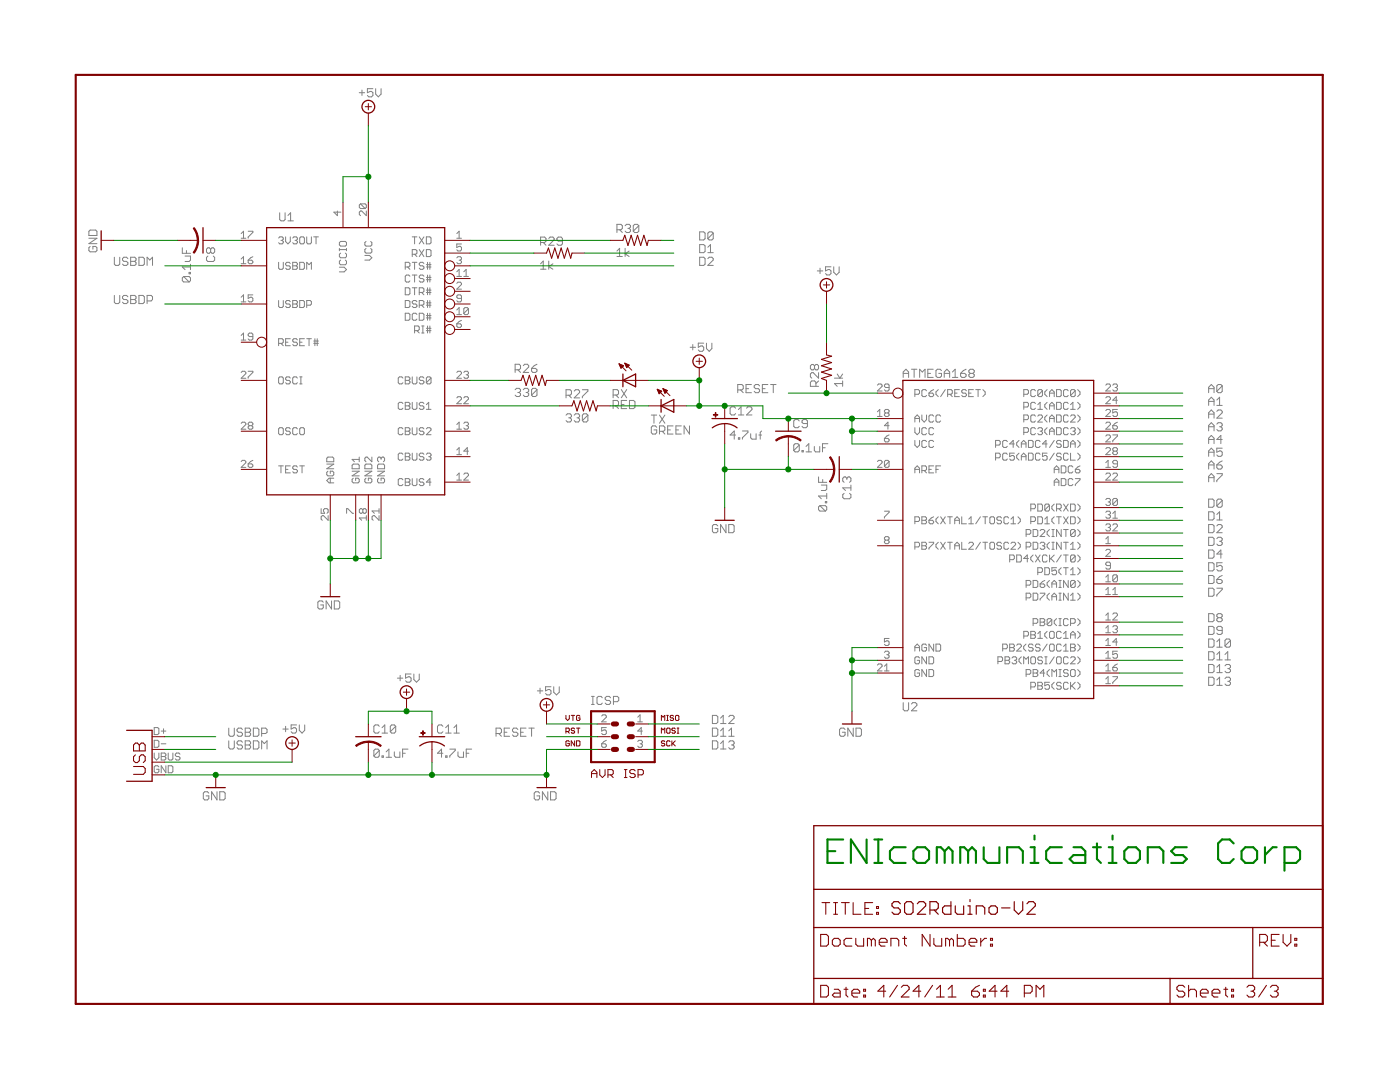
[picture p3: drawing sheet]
<svg xmlns="http://www.w3.org/2000/svg" width="279mm" height="216mm" viewBox="0 0 279 216" stroke-linecap="round" stroke-linejoin="round" font-family="sans-serif">
<g fill="#808080" stroke="#808080" stroke-width=".2">
<path d="M41.4 158l.3 .3z"/>
<path d="M40.9 158h.5z"/>
<path d="M40.9 158l-.3 .3z"/>
<path d="M40.6 158.3v1z"/>
<path d="M40.6 159.3l.3 .3z"/>
<path d="M40.9 159.6h.5z"/>
<path d="M41.4 159.6l.3-.3z"/>
<path d="M41.7 158.8v.5z"/>
<path d="M41.1 158.8h.6z"/>
<path d="M42.2 158v1.6z"/>
<path d="M42.2 158l1.1 1.6z"/>
<path d="M43.3 158v1.6z"/>
<path d="M43.9 158v1.6z"/>
<path d="M43.9 159.6h.8z"/>
<path d="M44.7 159.6l.2-.3z"/>
<path d="M44.9 158.3v1z"/>
<path d="M44.7 158l.2 .3z"/>
<path d="M43.9 158h.8z"/>
<path d="M56.5 145.5h1z"/>
<path d="M57 144.9v1.1z"/>
<path d="M58.1 144.7h1.1z"/>
<path d="M58.1 144.7v.8z"/>
<path d="M58.1 145.5l.5-.3z"/>
<path d="M58.6 145.2h.3z"/>
<path d="M58.9 145.2l.3 .3z"/>
<path d="M59.2 145.5v.5z"/>
<path d="M59.2 146l-.3 .3z"/>
<path d="M58.4 146.3h.5z"/>
<path d="M58.1 146l.3 .3z"/>
<path d="M59.7 144.7v1z"/>
<path d="M59.7 145.7l.6 .6z"/>
<path d="M60.8 145.7l-.5 .6z"/>
<path d="M60.8 144.7v1z"/>
<path d="M64.3 119.9l.2 .3z"/>
<path d="M63.7 119.9h.6z"/>
<path d="M63.4 120.2l.3-.3z"/>
<path d="M63.4 120.2v1.1z"/>
<path d="M63.4 121.3l.3 .2z"/>
<path d="M63.7 121.5h.6z"/>
<path d="M64.3 121.5l.2-.2z"/>
<path d="M64.5 120.7v.6z"/>
<path d="M64 120.7h.5z"/>
<path d="M65.1 119.9v1.6z"/>
<path d="M65.1 119.9l1.1 1.6z"/>
<path d="M66.2 119.9v1.6z"/>
<path d="M66.7 119.9v1.6z"/>
<path d="M66.7 121.5h.8z"/>
<path d="M67.5 121.5l.3-.2z"/>
<path d="M67.8 120.2v1.1z"/>
<path d="M67.5 119.9l.3 .3z"/>
<path d="M66.7 119.9h.8z"/>
<path d="M71.7 18.5h1.1z"/>
<path d="M72.2 18v1z"/>
<path d="M73.3 17.7h1.1z"/>
<path d="M73.3 17.7v.8z"/>
<path d="M73.3 18.5l.6-.3z"/>
<path d="M73.9 18.2h.2z"/>
<path d="M74.1 18.2l.3 .3z"/>
<path d="M74.4 18.5v.5z"/>
<path d="M74.4 19l-.3 .3z"/>
<path d="M73.6 19.3h.5z"/>
<path d="M73.3 19l.3 .3z"/>
<path d="M75 17.7v1.1z"/>
<path d="M75 18.8l.5 .5z"/>
<path d="M75.5 19.3l.6-.5z"/>
<path d="M76.1 17.7v1.1z"/>
<path d="M36.7 56.3h1z"/>
<path d="M36.4 56l.3 .3z"/>
<path d="M36.4 55.5v.5z"/>
<path d="M36.4 55.5l.3-.3z"/>
<path d="M36.7 55.2h1z"/>
<path d="M37.7 55.2l.3 .3z"/>
<path d="M38 55.5v.5z"/>
<path d="M37.7 56.3l.3-.3z"/>
<path d="M36.7 55.2l1 1.1z"/>
<path d="M37.7 54.6h.3z"/>
<path d="M37.7 54.4v.2z"/>
<path d="M37.7 54.4h.3z"/>
<path d="M38 54.4v.2z"/>
<path d="M36.4 53.3l.5 .5z"/>
<path d="M36.4 53.3h1.6z"/>
<path d="M38 52.7v1.1z"/>
<path d="M36.9 52.2h.8z"/>
<path d="M37.7 52.2l.3-.3z"/>
<path d="M38 51.1v.8z"/>
<path d="M36.9 51.1h1.1z"/>
<path d="M36.4 50.5h1.6z"/>
<path d="M36.4 49.4v1.1z"/>
<path d="M37.2 50v.5z"/>
<path d="M18 49.2l-.3 .2z"/>
<path d="M17.7 49.4v.6z"/>
<path d="M17.7 50l.3 .2z"/>
<path d="M18 50.2h1.1z"/>
<path d="M19.1 50.2l.2-.2z"/>
<path d="M19.3 49.4v.6z"/>
<path d="M19.1 49.2l.2 .2z"/>
<path d="M18.5 49.2h.6z"/>
<path d="M18.5 49.2v.5z"/>
<path d="M17.7 48.6h1.6z"/>
<path d="M17.7 48.6l1.6-1.1z"/>
<path d="M17.7 47.5h1.6z"/>
<path d="M17.7 47h1.6z"/>
<path d="M19.3 46.2v.8z"/>
<path d="M19.1 45.9l.2 .3z"/>
<path d="M18 45.9h1.1z"/>
<path d="M18 45.9l-.3 .3z"/>
<path d="M17.7 46.2v.8z"/>
<path d="M102.8 77.8l.3-.3z"/>
<path d="M103.1 77.5h.5z"/>
<path d="M103.6 77.5l.3 .3z"/>
<path d="M103.9 77.8v.2z"/>
<path d="M103.9 78l-.3 .3z"/>
<path d="M103.3 78.3h.3z"/>
<path d="M103.6 78.3l.3 .3z"/>
<path d="M103.9 78.6v.2z"/>
<path d="M103.9 78.8l-.3 .3z"/>
<path d="M103.1 79.1h.5z"/>
<path d="M102.8 78.8l.3 .3z"/>
<path d="M104.7 77.5l-.3 .3z"/>
<path d="M104.7 77.5h.6z"/>
<path d="M105.3 77.5l.2 .3z"/>
<path d="M105.5 77.8v.2z"/>
<path d="M105.5 78l-.2 .3z"/>
<path d="M105 78.3h.3z"/>
<path d="M105.3 78.3l.2 .3z"/>
<path d="M105.5 78.6v.2z"/>
<path d="M105.5 78.8l-.2 .3z"/>
<path d="M104.7 79.1h.6z"/>
<path d="M104.4 78.8l.3 .3z"/>
<path d="M106.1 77.8v1z"/>
<path d="M106.3 77.5l-.2 .3z"/>
<path d="M106.3 77.5h.6z"/>
<path d="M106.9 77.5l.3 .3z"/>
<path d="M107.2 77.8v1z"/>
<path d="M107.2 78.8l-.3 .3z"/>
<path d="M106.3 79.1h.6z"/>
<path d="M106.1 78.8l.2 .3z"/>
<path d="M106.1 78.8l1.1-1z"/>
<path d="M113 82.8l.2-.2z"/>
<path d="M113.2 82.6h.6z"/>
<path d="M113.8 82.6l.2 .2z"/>
<path d="M114 82.8v.3z"/>
<path d="M113.8 83.4l.2-.3z"/>
<path d="M113.5 83.4h.3z"/>
<path d="M113.8 83.4l.2 .2z"/>
<path d="M114 83.6v.3z"/>
<path d="M114 83.9l-.2 .3z"/>
<path d="M113.2 84.2h.6z"/>
<path d="M113 83.9l.2 .3z"/>
<path d="M114.6 82.8l.3-.2z"/>
<path d="M114.9 82.6h.5z"/>
<path d="M115.4 82.6l.3 .2z"/>
<path d="M115.7 82.8v.3z"/>
<path d="M115.7 83.1l-.3 .3z"/>
<path d="M115.1 83.4h.3z"/>
<path d="M115.4 83.4l.3 .2z"/>
<path d="M115.7 83.6v.3z"/>
<path d="M115.7 83.9l-.3 .3z"/>
<path d="M114.9 84.2h.5z"/>
<path d="M114.6 83.9l.3 .3z"/>
<path d="M116.2 82.8v1.1z"/>
<path d="M116.2 82.8l.3-.2z"/>
<path d="M116.5 82.6h.5z"/>
<path d="M117 82.6l.3 .2z"/>
<path d="M117.3 82.8v1.1z"/>
<path d="M117 84.2l.3-.3z"/>
<path d="M116.5 84.2h.5z"/>
<path d="M116.2 83.9l.3 .3z"/>
<path d="M116.2 83.9l1.1-1.1z"/>
<path d="M122.4 79.9v1.6z"/>
<path d="M122.4 79.9h.8z"/>
<path d="M123.2 79.9l.2 .3z"/>
<path d="M123.4 80.2v.5z"/>
<path d="M123.2 81l.2-.3z"/>
<path d="M122.4 81h.8z"/>
<path d="M122.9 81l.5 .5z"/>
<path d="M124 79.9h1.1z"/>
<path d="M124 79.9v1.6z"/>
<path d="M124 81.5h1.1z"/>
<path d="M124 80.7h.5z"/>
<path d="M125.6 79.9v1.6z"/>
<path d="M125.6 81.5h.8z"/>
<path d="M126.4 81.5l.3-.2z"/>
<path d="M126.7 80.2v1.1z"/>
<path d="M126.4 79.9l.3 .3z"/>
<path d="M125.6 79.9h.8z"/>
<path d="M130.8 85l.3 .3z"/>
<path d="M130.2 85h.6z"/>
<path d="M130.2 85l-.2 .3z"/>
<path d="M130 85.3v1z"/>
<path d="M130 86.3l.2 .3z"/>
<path d="M130.2 86.6h.6z"/>
<path d="M130.8 86.6l.3-.3z"/>
<path d="M131.1 85.8v.5z"/>
<path d="M130.5 85.8h.6z"/>
<path d="M131.6 85v1.6z"/>
<path d="M131.6 85h.8z"/>
<path d="M132.4 85l.3 .3z"/>
<path d="M132.7 85.3v.5z"/>
<path d="M132.4 86.1l.3-.3z"/>
<path d="M131.6 86.1h.8z"/>
<path d="M132.2 86.1l.5 .5z"/>
<path d="M133.2 85h1.1z"/>
<path d="M133.2 85v1.6z"/>
<path d="M133.2 86.6h1.1z"/>
<path d="M133.2 85.8h.6z"/>
<path d="M134.9 85h1.1z"/>
<path d="M134.9 85v1.6z"/>
<path d="M134.9 86.6h1.1z"/>
<path d="M134.9 85.8h.5z"/>
<path d="M136.5 85v1.6z"/>
<path d="M136.5 85l1.1 1.6z"/>
<path d="M137.6 85v1.6z"/>
<path d="M137.7 69.3h1.1z"/>
<path d="M138.3 68.7v1.1z"/>
<path d="M139.4 68.5h1z"/>
<path d="M139.4 68.5v.8z"/>
<path d="M139.4 69.3l.5-.3z"/>
<path d="M139.9 69h.3z"/>
<path d="M140.2 69l.2 .3z"/>
<path d="M140.4 69.3v.5z"/>
<path d="M140.4 69.8l-.2 .3z"/>
<path d="M139.6 70.1h.6z"/>
<path d="M139.4 69.8l.2 .3z"/>
<path d="M141 68.5v1.1z"/>
<path d="M141 69.6l.5 .5z"/>
<path d="M142.1 69.6l-.6 .5z"/>
<path d="M142.1 68.5v1.1z"/>
<path d="M74.6 149.8v1z"/>
<path d="M74.6 149.8l.3-.3z"/>
<path d="M74.9 149.5h.5z"/>
<path d="M75.4 149.5l.3 .3z"/>
<path d="M75.7 149.8v1z"/>
<path d="M75.7 150.8l-.3 .3z"/>
<path d="M74.9 151.1h.5z"/>
<path d="M74.6 150.8l.3 .3z"/>
<path d="M74.6 150.8l1.1-1z"/>
<path d="M76.2 150.8v.3z"/>
<path d="M76.2 150.8h.3z"/>
<path d="M76.5 150.8v.3z"/>
<path d="M76.2 151.1h.3z"/>
<path d="M77.1 150l.5-.5z"/>
<path d="M77.6 149.5v1.6z"/>
<path d="M77.1 151.1h1z"/>
<path d="M78.7 150v.8z"/>
<path d="M78.7 150.8l.3 .3z"/>
<path d="M79 151.1h.8z"/>
<path d="M79.8 150v1.1z"/>
<path d="M80.3 149.5v1.6z"/>
<path d="M80.3 149.5h1.1z"/>
<path d="M80.3 150.3h.6z"/>
<path d="M88.1 149.5v1.6z"/>
<path d="M88.1 149.5l-.8 .8z"/>
<path d="M87.3 150.3h1.1z"/>
<path d="M88.9 150.8v.3z"/>
<path d="M88.9 150.8h.3z"/>
<path d="M89.2 150.8v.3z"/>
<path d="M88.9 151.1h.3z"/>
<path d="M89.8 149.5h1z"/>
<path d="M90.8 149.5v.3z"/>
<path d="M89.8 150.8l1-1z"/>
<path d="M89.8 150.8v.3z"/>
<path d="M91.4 150v.8z"/>
<path d="M91.4 150.8l.3 .3z"/>
<path d="M91.7 151.1h.8z"/>
<path d="M92.5 150v1.1z"/>
<path d="M93 149.5v1.6z"/>
<path d="M93 149.5h1.1z"/>
<path d="M93 150.3h.6z"/>
<path d="M146.5 86v1.6z"/>
<path d="M145.7 86.8l.8-.8z"/>
<path d="M145.7 86.8h1.1z"/>
<path d="M147.4 87.4v.2z"/>
<path d="M147.4 87.4h.2z"/>
<path d="M147.6 87.4v.2z"/>
<path d="M147.4 87.6h.2z"/>
<path d="M148.2 86h1.1z"/>
<path d="M149.3 86v.3z"/>
<path d="M148.2 87.4l1.1-1.1z"/>
<path d="M148.2 87.4v.2z"/>
<path d="M149.8 86.5v.9z"/>
<path d="M149.8 87.4l.3 .2z"/>
<path d="M150.1 87.6h.8z"/>
<path d="M150.9 86.5v1.1z"/>
<path d="M151.7 86.3v1.3z"/>
<path d="M152 86l-.3 .3z"/>
<path d="M151.4 86.8h.6z"/>
<path d="M79.3 135.3h1.1z"/>
<path d="M79.9 134.8v1z"/>
<path d="M80.9 134.5h1.1z"/>
<path d="M80.9 134.5v.8z"/>
<path d="M80.9 135.3l.6-.3z"/>
<path d="M81.5 135h.3z"/>
<path d="M81.8 135l.2 .3z"/>
<path d="M82 135.3v.5z"/>
<path d="M82 135.8l-.2 .3z"/>
<path d="M81.2 136.1h.6z"/>
<path d="M80.9 135.8l.3 .3z"/>
<path d="M82.6 134.5v1.1z"/>
<path d="M82.6 135.6l.5 .5z"/>
<path d="M83.1 136.1l.6-.5z"/>
<path d="M83.7 134.5v1.1z"/>
<path d="M107.4 158l.3 .3z"/>
<path d="M106.9 158h.5z"/>
<path d="M106.9 158l-.3 .3z"/>
<path d="M106.6 158.3v1z"/>
<path d="M106.6 159.3l.3 .3z"/>
<path d="M106.9 159.6h.5z"/>
<path d="M107.4 159.6l.3-.3z"/>
<path d="M107.7 158.8v.5z"/>
<path d="M107.1 158.8h.6z"/>
<path d="M108.2 158v1.6z"/>
<path d="M108.2 158l1.1 1.6z"/>
<path d="M109.3 158v1.6z"/>
<path d="M109.9 158v1.6z"/>
<path d="M109.9 159.6h.8z"/>
<path d="M110.7 159.6l.3-.3z"/>
<path d="M111 158.3v1z"/>
<path d="M110.7 158l.3 .3z"/>
<path d="M109.9 158h.8z"/>
<path d="M107.2 137.9h1.1z"/>
<path d="M107.8 137.3v1.1z"/>
<path d="M108.9 137h1.1z"/>
<path d="M108.9 137v.9z"/>
<path d="M108.9 137.9l.5-.3z"/>
<path d="M109.4 137.6h.3z"/>
<path d="M109.7 137.6l.3 .3z"/>
<path d="M110 137.9v.5z"/>
<path d="M110 138.4l-.3 .3z"/>
<path d="M109.2 138.7h.5z"/>
<path d="M108.9 138.4l.3 .3z"/>
<path d="M110.5 137v1.1z"/>
<path d="M110.5 138.1l.6 .6z"/>
<path d="M111.1 138.7l.5-.6z"/>
<path d="M111.6 137v1.1z"/>
<path d="M180.3 74.2v1.1z"/>
<path d="M180.3 74.2l.5-.5z"/>
<path d="M180.8 73.7l.5 .5z"/>
<path d="M181.3 74.2v1.1z"/>
<path d="M180.3 74.5h1z"/>
<path d="M182.4 73.7v1.6z"/>
<path d="M181.9 73.7h1.1z"/>
<path d="M183.5 73.7v1.6z"/>
<path d="M183.5 73.7l.6 .5z"/>
<path d="M184.1 74.2l.5-.5z"/>
<path d="M184.6 73.7v1.6z"/>
<path d="M185.2 73.7h1z"/>
<path d="M185.2 73.7v1.6z"/>
<path d="M185.2 75.3h1z"/>
<path d="M185.2 74.5h.5z"/>
<path d="M187.6 73.7l.3 .3z"/>
<path d="M187.1 73.7h.5z"/>
<path d="M187.1 73.7l-.3 .3z"/>
<path d="M186.8 74v1z"/>
<path d="M186.8 75l.3 .3z"/>
<path d="M187.1 75.3h.5z"/>
<path d="M187.6 75.3l.3-.3z"/>
<path d="M187.9 74.5v.5z"/>
<path d="M187.3 74.5h.6z"/>
<path d="M188.4 74.2v1.1z"/>
<path d="M189 73.7l-.6 .5z"/>
<path d="M189 73.7l.5 .5z"/>
<path d="M189.5 74.2v1.1z"/>
<path d="M188.4 74.5h1.1z"/>
<path d="M190.1 74.2l.5-.5z"/>
<path d="M190.6 73.7v1.6z"/>
<path d="M190.1 75.3h1.1z"/>
<path d="M192.3 74l.5-.3z"/>
<path d="M192.3 74l-.6 .5z"/>
<path d="M191.7 74.5v.5z"/>
<path d="M191.7 75l.3 .3z"/>
<path d="M192 75.3h.5z"/>
<path d="M192.5 75.3l.3-.3z"/>
<path d="M192.8 74.8v.2z"/>
<path d="M192.5 74.5l.3 .3z"/>
<path d="M191.7 74.5h.8z"/>
<path d="M193.4 74l.2-.3z"/>
<path d="M193.6 73.7h.6z"/>
<path d="M194.2 73.7l.2 .3z"/>
<path d="M194.4 74v.2z"/>
<path d="M194.4 74.2l-.2 .3z"/>
<path d="M194.2 74.5l.2 .3z"/>
<path d="M194.4 74.8v.2z"/>
<path d="M194.4 75l-.2 .3z"/>
<path d="M193.6 75.3h.6z"/>
<path d="M193.4 75l.2 .3z"/>
<path d="M193.4 74.8v.2z"/>
<path d="M193.4 74.8l.2-.3z"/>
<path d="M193.4 74.2l.2 .3z"/>
<path d="M193.4 74v.2z"/>
<path d="M193.6 74.5h.6z"/>
<path d="M168.4 145.3l.3 .3z"/>
<path d="M167.8 145.3h.6z"/>
<path d="M167.8 145.3l-.2 .3z"/>
<path d="M167.6 145.6v1z"/>
<path d="M167.6 146.6l.2 .3z"/>
<path d="M167.8 146.9h.6z"/>
<path d="M168.4 146.9l.3-.3z"/>
<path d="M168.7 146.1v.5z"/>
<path d="M168.1 146.1h.6z"/>
<path d="M169.2 145.3v1.6z"/>
<path d="M169.2 145.3l1.1 1.6z"/>
<path d="M170.3 145.3v1.6z"/>
<path d="M170.8 145.3v1.6z"/>
<path d="M170.8 146.9h.8z"/>
<path d="M171.6 146.9l.3-.3z"/>
<path d="M171.9 145.6v1z"/>
<path d="M171.6 145.3l.3 .3z"/>
<path d="M170.8 145.3h.8z"/>
<path d="M166.5 76.5l.6 .6z"/>
<path d="M166.5 76.5h1.7z"/>
<path d="M168.2 76v1.1z"/>
<path d="M166.5 75.5h1.7z"/>
<path d="M168.2 74.6l-.6 .9z"/>
<path d="M167.1 74.6l.5 .9z"/>
<path d="M163.1 54.1h1.1z"/>
<path d="M163.7 53.5v1.1z"/>
<path d="M164.8 53.2h1z"/>
<path d="M164.8 53.2v.9z"/>
<path d="M164.8 54.1l.5-.3z"/>
<path d="M165.3 53.8h.3z"/>
<path d="M165.6 53.8l.2 .3z"/>
<path d="M165.8 54.1v.5z"/>
<path d="M165.8 54.6l-.2 .3z"/>
<path d="M165 54.9h.6z"/>
<path d="M164.8 54.6l.2 .3z"/>
<path d="M166.4 53.2v1.1z"/>
<path d="M166.4 54.3l.5 .6z"/>
<path d="M166.9 54.9l.6-.6z"/>
<path d="M167.5 53.2v1.1z"/>
<path d="M158.4 88.8v1.1z"/>
<path d="M158.4 88.8l.3-.3z"/>
<path d="M158.7 88.5h.5z"/>
<path d="M159.2 88.5l.3 .3z"/>
<path d="M159.5 88.8v1.1z"/>
<path d="M159.2 90.2l.3-.3z"/>
<path d="M158.7 90.2h.5z"/>
<path d="M158.4 89.9l.3 .3z"/>
<path d="M158.4 89.9l1.1-1.1z"/>
<path d="M160.1 89.9v.3z"/>
<path d="M160.1 89.9h.2z"/>
<path d="M160.3 89.9v.3z"/>
<path d="M160.1 90.2h.2z"/>
<path d="M160.9 89.1l.5-.6z"/>
<path d="M161.4 88.5v1.7z"/>
<path d="M160.9 90.2h1.1z"/>
<path d="M162.5 89.1v.8z"/>
<path d="M162.5 89.9l.3 .3z"/>
<path d="M162.8 90.2h.8z"/>
<path d="M163.6 89.1v1.1z"/>
<path d="M164.1 88.5v1.7z"/>
<path d="M164.1 88.5h1.1z"/>
<path d="M164.1 89.3h.6z"/>
<path d="M143 104.7l.3 .2z"/>
<path d="M142.4 104.7h.6z"/>
<path d="M142.4 104.7l-.2 .2z"/>
<path d="M142.2 104.9v1.1z"/>
<path d="M142.2 106l.2 .3z"/>
<path d="M142.4 106.3h.6z"/>
<path d="M143 106.3l.3-.3z"/>
<path d="M143.3 105.5v.5z"/>
<path d="M142.7 105.5h.6z"/>
<path d="M143.8 104.7v1.6z"/>
<path d="M143.8 104.7l1.1 1.6z"/>
<path d="M144.9 104.7v1.6z"/>
<path d="M145.4 104.7v1.6z"/>
<path d="M145.4 106.3h.9z"/>
<path d="M146.5 106l-.2 .3z"/>
<path d="M146.5 104.9v1.1z"/>
<path d="M146.3 104.7l.2 .2z"/>
<path d="M145.4 104.7h.9z"/>
<path d="M163.6 102h1.1z"/>
<path d="M163.4 101.7l.2 .3z"/>
<path d="M163.4 101.2v.5z"/>
<path d="M163.4 101.2l.2-.3z"/>
<path d="M163.6 100.9h1.1z"/>
<path d="M164.7 100.9l.3 .3z"/>
<path d="M165 101.2v.5z"/>
<path d="M165 101.7l-.3 .3z"/>
<path d="M163.6 100.9l1.1 1.1z"/>
<path d="M164.7 100.3h.3z"/>
<path d="M164.7 100.1v.2z"/>
<path d="M164.7 100.1h.3z"/>
<path d="M165 100.1v.2z"/>
<path d="M163.4 99l.5 .5z"/>
<path d="M163.4 99h1.6z"/>
<path d="M165 98.4v1.1z"/>
<path d="M163.9 97.9h.8z"/>
<path d="M164.7 97.9l.3-.3z"/>
<path d="M165 96.8v.8z"/>
<path d="M163.9 96.8h1.1z"/>
<path d="M163.4 96.2h1.6z"/>
<path d="M163.4 95.2v1z"/>
<path d="M164.2 95.7v.5z"/>
<path d="M108.4 52.1l-.5 .5z"/>
<path d="M108.4 52.1v1.6z"/>
<path d="M107.9 53.7h1.1z"/>
<path d="M109.5 52.1v1.6z"/>
<path d="M109.5 53.2l.8 .5z"/>
<path d="M109.5 53.2l.8-.6z"/>
<path d="M123.7 49.6l-.6 .5z"/>
<path d="M123.7 49.6v1.6z"/>
<path d="M123.1 51.2h1.1z"/>
<path d="M124.8 49.6v1.6z"/>
<path d="M124.8 50.7l.8 .5z"/>
<path d="M124.8 50.7l.8-.6z"/>
<path d="M55.6 47.5l.2-.2z"/>
<path d="M55.8 47.3h.5z"/>
<path d="M56.3 47.3l.2 .2z"/>
<path d="M56.5 47.5v.2z"/>
<path d="M56.5 47.7l-.2 .3z"/>
<path d="M56.1 48h.2z"/>
<path d="M56.3 48l.2 .2z"/>
<path d="M56.5 48.2v.2z"/>
<path d="M56.5 48.4l-.2 .3z"/>
<path d="M55.8 48.7h.5z"/>
<path d="M55.6 48.4l.2 .3z"/>
<path d="M57 47.3v.9z"/>
<path d="M57 48.2l.5 .5z"/>
<path d="M57.5 48.7l.4-.5z"/>
<path d="M57.9 47.3v.9z"/>
<path d="M58.4 47.5l.3-.2z"/>
<path d="M58.7 47.3h.4z"/>
<path d="M59.1 47.3l.3 .2z"/>
<path d="M59.4 47.5v.2z"/>
<path d="M59.4 47.7l-.3 .3z"/>
<path d="M58.9 48h.2z"/>
<path d="M59.1 48l.3 .2z"/>
<path d="M59.4 48.2v.2z"/>
<path d="M59.4 48.4l-.3 .3z"/>
<path d="M58.7 48.7h.4z"/>
<path d="M58.4 48.4l.3 .3z"/>
<path d="M60 47.3h.5z"/>
<path d="M60 47.3l-.2 .2z"/>
<path d="M59.8 47.5v.9z"/>
<path d="M59.8 48.4l.2 .3z"/>
<path d="M60 48.7h.5z"/>
<path d="M60.5 48.7l.2-.3z"/>
<path d="M60.7 47.5v.9z"/>
<path d="M60.5 47.3l.2 .2z"/>
<path d="M61.2 47.3v1.1z"/>
<path d="M61.2 48.4l.2 .3z"/>
<path d="M61.4 48.7h.5z"/>
<path d="M61.9 48.7l.2-.3z"/>
<path d="M62.1 47.3v1.1z"/>
<path d="M63.1 47.3v1.4z"/>
<path d="M62.6 47.3h.9z"/>
<path d="M48.6 46.1l-.5 .5z"/>
<path d="M48.6 46.1v1.4z"/>
<path d="M48.1 47.5h1z"/>
<path d="M49.5 46.1h1z"/>
<path d="M50.5 46.1v.3z"/>
<path d="M50.5 46.4l-1 .9z"/>
<path d="M49.5 47.3v.2z"/>
<path d="M55.6 52.3v1.2z"/>
<path d="M55.6 53.5l.2 .2z"/>
<path d="M55.8 53.7h.5z"/>
<path d="M56.3 53.7l.2-.2z"/>
<path d="M56.5 52.3v1.2z"/>
<path d="M57.7 52.3l.2 .3z"/>
<path d="M57.2 52.3h.5z"/>
<path d="M57.2 52.3l-.2 .3z"/>
<path d="M57 52.6v.2z"/>
<path d="M57 52.8l.2 .2z"/>
<path d="M57.2 53h.5z"/>
<path d="M57.7 53l.2 .3z"/>
<path d="M57.9 53.3v.2z"/>
<path d="M57.9 53.5l-.2 .2z"/>
<path d="M57.2 53.7h.5z"/>
<path d="M57 53.5l.2 .2z"/>
<path d="M58.4 52.3v1.4z"/>
<path d="M58.4 52.3h.7z"/>
<path d="M59.1 52.3l.3 .3z"/>
<path d="M59.4 52.6v.2z"/>
<path d="M59.4 52.8l-.3 .2z"/>
<path d="M59.1 53l.3 .3z"/>
<path d="M59.4 53.3v.2z"/>
<path d="M59.4 53.5l-.3 .2z"/>
<path d="M58.4 53.7h.7z"/>
<path d="M58.4 53h.7z"/>
<path d="M59.8 52.3v1.4z"/>
<path d="M59.8 53.7h.7z"/>
<path d="M60.7 53.5l-.2 .2z"/>
<path d="M60.7 52.6v.9z"/>
<path d="M60.5 52.3l.2 .3z"/>
<path d="M59.8 52.3h.7z"/>
<path d="M61.2 52.3v1.4z"/>
<path d="M61.2 52.3l.5 .5z"/>
<path d="M61.7 52.8l.4-.5z"/>
<path d="M62.1 52.3v1.4z"/>
<path d="M48.6 51.2l-.5 .5z"/>
<path d="M48.6 51.2v1.4z"/>
<path d="M48.1 52.6h1z"/>
<path d="M50 51.5l.5-.3z"/>
<path d="M50 51.5l-.5 .4z"/>
<path d="M49.5 51.9v.5z"/>
<path d="M49.5 52.4l.3 .2z"/>
<path d="M49.8 52.6h.4z"/>
<path d="M50.2 52.6l.3-.2z"/>
<path d="M50.5 52.2v.2z"/>
<path d="M50.2 51.9l.3 .3z"/>
<path d="M49.5 51.9h.7z"/>
<path d="M55.6 60v1.1z"/>
<path d="M55.6 61.1l.2 .3z"/>
<path d="M55.8 61.4h.5z"/>
<path d="M56.3 61.4l.2-.3z"/>
<path d="M56.5 60v1.1z"/>
<path d="M57.7 60l.2 .2z"/>
<path d="M57.2 60h.5z"/>
<path d="M57.2 60l-.2 .2z"/>
<path d="M57 60.2v.2z"/>
<path d="M57 60.4l.2 .3z"/>
<path d="M57.2 60.7h.5z"/>
<path d="M57.7 60.7l.2 .2z"/>
<path d="M57.9 60.9v.2z"/>
<path d="M57.7 61.4l.2-.3z"/>
<path d="M57.2 61.4h.5z"/>
<path d="M57 61.1l.2 .3z"/>
<path d="M58.4 60v1.4z"/>
<path d="M58.4 60h.7z"/>
<path d="M59.1 60l.3 .2z"/>
<path d="M59.4 60.2v.2z"/>
<path d="M59.4 60.4l-.3 .3z"/>
<path d="M59.1 60.7l.3 .2z"/>
<path d="M59.4 60.9v.2z"/>
<path d="M59.4 61.1l-.3 .3z"/>
<path d="M58.4 61.4h.7z"/>
<path d="M58.4 60.7h.7z"/>
<path d="M59.8 60v1.4z"/>
<path d="M59.8 61.4h.7z"/>
<path d="M60.5 61.4l.2-.3z"/>
<path d="M60.7 60.2v.9z"/>
<path d="M60.5 60l.2 .2z"/>
<path d="M59.8 60h.7z"/>
<path d="M61.2 60v1.4z"/>
<path d="M61.2 60h.7z"/>
<path d="M61.9 60l.2 .2z"/>
<path d="M62.1 60.2v.5z"/>
<path d="M61.9 60.9l.2-.2z"/>
<path d="M61.2 60.9h.7z"/>
<path d="M48.6 58.8l-.5 .5z"/>
<path d="M48.6 58.8v1.4z"/>
<path d="M48.1 60.2h1z"/>
<path d="M49.5 58.8h1z"/>
<path d="M49.5 58.8v.7z"/>
<path d="M49.5 59.5l.5-.2z"/>
<path d="M50 59.3h.2z"/>
<path d="M50.2 59.3l.3 .2z"/>
<path d="M50.5 59.5v.5z"/>
<path d="M50.5 60l-.3 .2z"/>
<path d="M49.8 60.2h.4z"/>
<path d="M49.5 60l.3 .2z"/>
<path d="M55.6 67.6v1.4z"/>
<path d="M55.6 67.6h.7z"/>
<path d="M56.3 67.6l.2 .2z"/>
<path d="M56.5 67.8v.5z"/>
<path d="M56.5 68.3l-.2 .2z"/>
<path d="M55.6 68.5h.7z"/>
<path d="M56.1 68.5l.4 .5z"/>
<path d="M57 67.6h.9z"/>
<path d="M57 67.6v1.4z"/>
<path d="M57 69h.9z"/>
<path d="M57 68.3h.5z"/>
<path d="M59.1 67.6l.3 .2z"/>
<path d="M58.7 67.6h.4z"/>
<path d="M58.4 67.8l.3-.2z"/>
<path d="M58.4 67.8v.2z"/>
<path d="M58.4 68l.3 .3z"/>
<path d="M58.7 68.3h.4z"/>
<path d="M59.1 68.3l.3 .2z"/>
<path d="M59.4 68.5v.2z"/>
<path d="M59.4 68.7l-.3 .3z"/>
<path d="M58.7 69h.4z"/>
<path d="M58.4 68.7l.3 .3z"/>
<path d="M59.8 67.6h.9z"/>
<path d="M59.8 67.6v1.4z"/>
<path d="M59.8 69h.9z"/>
<path d="M59.8 68.3h.5z"/>
<path d="M61.7 67.6v1.4z"/>
<path d="M61.2 67.6h.9z"/>
<path d="M62.8 67.6v1.4z"/>
<path d="M63.3 67.6v1.4z"/>
<path d="M62.6 68h.7z"/>
<path d="M63.3 68h.2z"/>
<path d="M62.6 68.5h.9z"/>
<path d="M48.6 66.5l-.5 .4z"/>
<path d="M48.6 66.5v1.4z"/>
<path d="M48.1 67.9h1z"/>
<path d="M49.5 67.6l.3 .3z"/>
<path d="M49.8 67.9h.4z"/>
<path d="M50.2 67.9l.3-.3z"/>
<path d="M50.5 66.7v.9z"/>
<path d="M50.2 66.5l.3 .2z"/>
<path d="M49.8 66.5h.4z"/>
<path d="M49.8 66.5l-.3 .2z"/>
<path d="M49.5 66.7v.2z"/>
<path d="M49.5 66.9l.3 .3z"/>
<path d="M49.8 67.2h.7z"/>
<path d="M55.8 75.2h.5z"/>
<path d="M55.8 75.2l-.2 .2z"/>
<path d="M55.6 75.4v1z"/>
<path d="M55.6 76.4l.2 .2z"/>
<path d="M55.8 76.6h.5z"/>
<path d="M56.3 76.6l.2-.2z"/>
<path d="M56.5 75.4v1z"/>
<path d="M56.3 75.2l.2 .2z"/>
<path d="M57.7 75.2l.2 .2z"/>
<path d="M57.2 75.2h.5z"/>
<path d="M57.2 75.2l-.2 .2z"/>
<path d="M57 75.4v.3z"/>
<path d="M57 75.7l.2 .2z"/>
<path d="M57.2 75.9h.5z"/>
<path d="M57.7 75.9l.2 .2z"/>
<path d="M57.9 76.1v.3z"/>
<path d="M57.9 76.4l-.2 .2z"/>
<path d="M57.2 76.6h.5z"/>
<path d="M57 76.4l.2 .2z"/>
<path d="M59.1 75.2l.3 .2z"/>
<path d="M58.7 75.2h.4z"/>
<path d="M58.4 75.4l.3-.2z"/>
<path d="M58.4 75.4v1z"/>
<path d="M58.4 76.4l.3 .2z"/>
<path d="M58.7 76.6h.4z"/>
<path d="M59.4 76.4l-.3 .2z"/>
<path d="M59.8 76.6h.5z"/>
<path d="M60 75.2v1.4z"/>
<path d="M59.8 75.2h.5z"/>
<path d="M48.1 75.5h1z"/>
<path d="M48.1 75.5l1-1z"/>
<path d="M49.1 74.3v.2z"/>
<path d="M48.8 74.1l.3 .2z"/>
<path d="M48.4 74.1h.4z"/>
<path d="M48.4 74.1l-.3 .2z"/>
<path d="M49.5 74.1h1z"/>
<path d="M50.5 74.1v.2z"/>
<path d="M50.5 74.3l-1 .9z"/>
<path d="M49.5 75.2v.3z"/>
<path d="M55.8 85.3h.5z"/>
<path d="M55.8 85.3l-.2 .3z"/>
<path d="M55.6 85.6v.9z"/>
<path d="M55.6 86.5l.2 .2z"/>
<path d="M55.8 86.7h.5z"/>
<path d="M56.5 86.5l-.2 .2z"/>
<path d="M56.5 85.6v.9z"/>
<path d="M56.3 85.3l.2 .3z"/>
<path d="M57.7 85.3l.2 .3z"/>
<path d="M57.2 85.3h.5z"/>
<path d="M57.2 85.3l-.2 .3z"/>
<path d="M57 85.6v.2z"/>
<path d="M57 85.8l.2 .2z"/>
<path d="M57.2 86h.5z"/>
<path d="M57.7 86l.2 .3z"/>
<path d="M57.9 86.3v.2z"/>
<path d="M57.9 86.5l-.2 .2z"/>
<path d="M57.2 86.7h.5z"/>
<path d="M57 86.5l.2 .2z"/>
<path d="M59.1 85.3l.3 .3z"/>
<path d="M58.7 85.3h.4z"/>
<path d="M58.7 85.3l-.3 .3z"/>
<path d="M58.4 85.6v.9z"/>
<path d="M58.4 86.5l.3 .2z"/>
<path d="M58.7 86.7h.4z"/>
<path d="M59.1 86.7l.3-.2z"/>
<path d="M60 85.3h.5z"/>
<path d="M60 85.3l-.2 .3z"/>
<path d="M59.8 85.6v.9z"/>
<path d="M59.8 86.5l.2 .2z"/>
<path d="M60 86.7h.5z"/>
<path d="M60.5 86.7l.2-.2z"/>
<path d="M60.7 85.6v.9z"/>
<path d="M60.5 85.3l.2 .3z"/>
<path d="M48.1 85.6h1z"/>
<path d="M48.1 85.6l1-.9z"/>
<path d="M49.1 84.5v.2z"/>
<path d="M48.8 84.2l.3 .3z"/>
<path d="M48.4 84.2h.4z"/>
<path d="M48.4 84.2l-.3 .3z"/>
<path d="M49.5 84.5l.3-.3z"/>
<path d="M49.8 84.2h.4z"/>
<path d="M50.2 84.2l.3 .3z"/>
<path d="M50.5 84.5v.2z"/>
<path d="M50.5 84.7l-.3 .2z"/>
<path d="M50.2 84.9l.3 .3z"/>
<path d="M50.5 85.2v.2z"/>
<path d="M50.5 85.4l-.3 .2z"/>
<path d="M49.8 85.6h.4z"/>
<path d="M49.5 85.4l.3 .2z"/>
<path d="M49.5 85.2v.2z"/>
<path d="M49.8 84.9l-.3 .3z"/>
<path d="M49.5 84.7l.3 .2z"/>
<path d="M49.5 84.5v.2z"/>
<path d="M49.8 84.9h.4z"/>
<path d="M70.5 95.4l-.2 .3z"/>
<path d="M70.3 95.7v.4z"/>
<path d="M70.3 96.1l.2 .2z"/>
<path d="M70.5 96.3h1z"/>
<path d="M71.5 96.3l.2-.2z"/>
<path d="M71.7 95.7v.4z"/>
<path d="M71.5 95.4l.2 .3z"/>
<path d="M71 95.4h.5z"/>
<path d="M71 95.4v.5z"/>
<path d="M70.3 95h1.4z"/>
<path d="M70.3 95l1.4-1z"/>
<path d="M70.3 94h1.4z"/>
<path d="M70.3 93.5h1.4z"/>
<path d="M71.7 92.8v.7z"/>
<path d="M71.5 92.6l.2 .2z"/>
<path d="M70.5 92.6h1z"/>
<path d="M70.3 92.8l.2-.2z"/>
<path d="M70.3 92.8v.7z"/>
<path d="M70.3 91.7l.4 .4z"/>
<path d="M70.3 91.7h1.4z"/>
<path d="M71.7 91.2v.9z"/>
<path d="M69.2 101.5v.9z"/>
<path d="M69.2 101.5h.2z"/>
<path d="M69.4 101.5l.9 .9z"/>
<path d="M70.3 102.4h.3z"/>
<path d="M73 95.4l-.2 .3z"/>
<path d="M72.8 95.7v.4z"/>
<path d="M72.8 96.1l.2 .2z"/>
<path d="M73 96.3h1z"/>
<path d="M74 96.3l.2-.2z"/>
<path d="M74.2 95.7v.4z"/>
<path d="M74 95.4l.2 .3z"/>
<path d="M73.5 95.4h.5z"/>
<path d="M73.5 95.4v.5z"/>
<path d="M72.8 95h1.4z"/>
<path d="M72.8 95l1.4-1z"/>
<path d="M72.8 94h1.4z"/>
<path d="M72.8 93.5h1.4z"/>
<path d="M74.2 92.8v.7z"/>
<path d="M74 92.6l.2 .2z"/>
<path d="M73 92.6h1z"/>
<path d="M72.8 92.8l.2-.2z"/>
<path d="M72.8 92.8v.7z"/>
<path d="M74.2 91.2v.9z"/>
<path d="M73.3 91.2l.9 .9z"/>
<path d="M73 91.2h.3z"/>
<path d="M73 91.2l-.2 .2z"/>
<path d="M72.8 91.4v.5z"/>
<path d="M72.8 91.9l.2 .2z"/>
<path d="M71.7 103.4l.5 .4z"/>
<path d="M71.7 103.4h1.4z"/>
<path d="M73.1 102.9v.9z"/>
<path d="M71.7 102.2l.2 .2z"/>
<path d="M71.7 101.7v.5z"/>
<path d="M71.7 101.7l.2-.2z"/>
<path d="M71.9 101.5h.3z"/>
<path d="M72.2 101.5l.2 .2z"/>
<path d="M72.4 101.7l.2-.2z"/>
<path d="M72.6 101.5h.3z"/>
<path d="M72.9 101.5l.2 .2z"/>
<path d="M73.1 101.7v.5z"/>
<path d="M73.1 102.2l-.2 .2z"/>
<path d="M72.6 102.4h.3z"/>
<path d="M72.4 102.2l.2 .2z"/>
<path d="M72.4 102.2l-.2 .2z"/>
<path d="M71.9 102.4h.3z"/>
<path d="M72.4 101.7v.5z"/>
<path d="M75.6 95.4l-.2 .3z"/>
<path d="M75.4 95.7v.4z"/>
<path d="M75.4 96.1l.2 .2z"/>
<path d="M75.6 96.3h.9z"/>
<path d="M76.5 96.3l.2-.2z"/>
<path d="M76.7 95.7v.4z"/>
<path d="M76.5 95.4l.2 .3z"/>
<path d="M76.1 95.4h.4z"/>
<path d="M76.1 95.4v.5z"/>
<path d="M75.4 95h1.3z"/>
<path d="M75.4 95l1.3-1z"/>
<path d="M75.4 94h1.3z"/>
<path d="M75.4 93.5h1.3z"/>
<path d="M76.7 92.8v.7z"/>
<path d="M76.5 92.6l.2 .2z"/>
<path d="M75.6 92.6h.9z"/>
<path d="M75.6 92.6l-.2 .2z"/>
<path d="M75.4 92.8v.7z"/>
<path d="M75.4 91.9l.2 .2z"/>
<path d="M75.4 91.4v.5z"/>
<path d="M75.6 91.2l-.2 .2z"/>
<path d="M75.6 91.2h.2z"/>
<path d="M75.8 91.2l.3 .2z"/>
<path d="M76.1 91.4v.3z"/>
<path d="M76.3 91.2l-.2 .2z"/>
<path d="M76.3 91.2h.2z"/>
<path d="M76.5 91.2l.2 .2z"/>
<path d="M76.7 91.4v.5z"/>
<path d="M76.7 91.9l-.2 .2z"/>
<path d="M75.6 102.9v.9z"/>
<path d="M74.7 102.9l.9 .9z"/>
<path d="M74.5 102.9h.2z"/>
<path d="M74.5 102.9l-.2 .2z"/>
<path d="M74.3 103.1v.5z"/>
<path d="M74.3 103.6l.2 .2z"/>
<path d="M74.3 102l.4 .4z"/>
<path d="M74.3 102h1.3z"/>
<path d="M75.6 101.5v.9z"/>
<path d="M82.7 47.3v1.4z"/>
<path d="M82.3 47.3h.9z"/>
<path d="M83.7 47.3l.9 1.4z"/>
<path d="M84.6 47.3l-.9 1.4z"/>
<path d="M85.1 47.3v1.4z"/>
<path d="M85.1 48.7h.7z"/>
<path d="M86 48.4l-.2 .3z"/>
<path d="M86 47.5v.9z"/>
<path d="M85.8 47.3l.2 .2z"/>
<path d="M85.1 47.3h.7z"/>
<path d="M91.2 46.6l.4-.5z"/>
<path d="M91.6 46.1v1.4z"/>
<path d="M91.2 47.5h.9z"/>
<path d="M82.3 49.8v1.4z"/>
<path d="M82.3 49.8h.7z"/>
<path d="M83 49.8l.2 .2z"/>
<path d="M83.2 50v.5z"/>
<path d="M83.2 50.5l-.2 .2z"/>
<path d="M82.3 50.7h.7z"/>
<path d="M82.7 50.7l.5 .5z"/>
<path d="M83.7 49.8l.9 1.4z"/>
<path d="M84.6 49.8l-.9 1.4z"/>
<path d="M85.1 49.8v1.4z"/>
<path d="M85.1 51.2h.7z"/>
<path d="M85.8 51.2l.2-.2z"/>
<path d="M86 50v1z"/>
<path d="M85.8 49.8l.2 .2z"/>
<path d="M85.1 49.8h.7z"/>
<path d="M91.2 48.7h.9z"/>
<path d="M91.2 48.7v.7z"/>
<path d="M91.2 49.4l.4-.3z"/>
<path d="M91.6 49.1h.3z"/>
<path d="M91.9 49.1l.2 .3z"/>
<path d="M92.1 49.4v.4z"/>
<path d="M92.1 49.8l-.2 .3z"/>
<path d="M91.4 50.1h.5z"/>
<path d="M91.2 49.8l.2 .3z"/>
<path d="M80.9 52.3v1.4z"/>
<path d="M80.9 52.3h.7z"/>
<path d="M81.6 52.3l.2 .3z"/>
<path d="M81.8 52.6v.4z"/>
<path d="M81.8 53l-.2 .3z"/>
<path d="M80.9 53.3h.7z"/>
<path d="M81.3 53.3l.5 .4z"/>
<path d="M82.7 52.3v1.4z"/>
<path d="M82.3 52.3h.9z"/>
<path d="M84.4 52.3l.2 .3z"/>
<path d="M83.9 52.3h.5z"/>
<path d="M83.9 52.3l-.2 .3z"/>
<path d="M83.7 52.6v.2z"/>
<path d="M83.7 52.8l.2 .2z"/>
<path d="M83.9 53h.5z"/>
<path d="M84.4 53l.2 .3z"/>
<path d="M84.6 53.3v.2z"/>
<path d="M84.6 53.5l-.2 .2z"/>
<path d="M83.9 53.7h.5z"/>
<path d="M83.7 53.5l.2 .2z"/>
<path d="M85.3 52.3v1.4z"/>
<path d="M85.8 52.3v1.4z"/>
<path d="M85.1 52.8h.7z"/>
<path d="M85.8 52.8h.2z"/>
<path d="M85.1 53.3h.9z"/>
<path d="M91.2 51.5l.2-.3z"/>
<path d="M91.4 51.2h.5z"/>
<path d="M91.9 51.2l.2 .3z"/>
<path d="M92.1 51.5v.2z"/>
<path d="M92.1 51.7l-.2 .2z"/>
<path d="M91.6 51.9h.3z"/>
<path d="M91.9 51.9l.2 .3z"/>
<path d="M92.1 52.2v.2z"/>
<path d="M92.1 52.4l-.2 .2z"/>
<path d="M91.4 52.6h.5z"/>
<path d="M91.2 52.4l.2 .2z"/>
<path d="M81.6 54.9l.2 .2z"/>
<path d="M81.1 54.9h.5z"/>
<path d="M80.9 55.1l.2-.2z"/>
<path d="M80.9 55.1v.9z"/>
<path d="M80.9 56l.2 .3z"/>
<path d="M81.1 56.3h.5z"/>
<path d="M81.6 56.3l.2-.3z"/>
<path d="M82.7 54.9v1.4z"/>
<path d="M82.3 54.9h.9z"/>
<path d="M84.4 54.9l.2 .2z"/>
<path d="M83.9 54.9h.5z"/>
<path d="M83.9 54.9l-.2 .2z"/>
<path d="M83.7 55.1v.2z"/>
<path d="M83.7 55.3l.2 .3z"/>
<path d="M83.9 55.6h.5z"/>
<path d="M84.4 55.6l.2 .2z"/>
<path d="M84.6 55.8v.2z"/>
<path d="M84.6 56l-.2 .3z"/>
<path d="M83.9 56.3h.5z"/>
<path d="M83.7 56l.2 .3z"/>
<path d="M85.3 54.9v1.4z"/>
<path d="M85.8 54.9v1.4z"/>
<path d="M85.1 55.3h.7z"/>
<path d="M85.8 55.3h.2z"/>
<path d="M85.1 55.8h.9z"/>
<path d="M91.2 54.2l.4-.4z"/>
<path d="M91.6 53.8v1.4z"/>
<path d="M91.2 55.2h.9z"/>
<path d="M92.6 54.2l.4-.4z"/>
<path d="M93 53.8v1.4z"/>
<path d="M92.6 55.2h.9z"/>
<path d="M80.9 57.4v1.4z"/>
<path d="M80.9 58.8h.7z"/>
<path d="M81.6 58.8l.2-.2z"/>
<path d="M81.8 57.7v.9z"/>
<path d="M81.6 57.4l.2 .3z"/>
<path d="M80.9 57.4h.7z"/>
<path d="M82.7 57.4v1.4z"/>
<path d="M82.3 57.4h.9z"/>
<path d="M83.7 57.4v1.4z"/>
<path d="M83.7 57.4h.7z"/>
<path d="M84.4 57.4l.2 .3z"/>
<path d="M84.6 57.7v.4z"/>
<path d="M84.6 58.1l-.2 .3z"/>
<path d="M83.7 58.4h.7z"/>
<path d="M84.1 58.4l.5 .4z"/>
<path d="M85.3 57.4v1.4z"/>
<path d="M85.8 57.4v1.4z"/>
<path d="M85.1 57.9h.7z"/>
<path d="M85.8 57.9h.2z"/>
<path d="M85.1 58.4h.9z"/>
<path d="M91.2 57.7h.9z"/>
<path d="M91.2 57.7l.9-.9z"/>
<path d="M92.1 56.5v.3z"/>
<path d="M91.9 56.3l.2 .2z"/>
<path d="M91.4 56.3h.5z"/>
<path d="M91.4 56.3l-.2 .2z"/>
<path d="M80.9 60v1.4z"/>
<path d="M80.9 61.4h.7z"/>
<path d="M81.6 61.4l.2-.3z"/>
<path d="M81.8 60.2v.9z"/>
<path d="M81.6 60l.2 .2z"/>
<path d="M80.9 60h.7z"/>
<path d="M83 60l.2 .2z"/>
<path d="M82.5 60h.5z"/>
<path d="M82.5 60l-.2 .2z"/>
<path d="M82.3 60.2v.2z"/>
<path d="M82.3 60.4l.2 .3z"/>
<path d="M82.5 60.7h.5z"/>
<path d="M83 60.7l.2 .2z"/>
<path d="M83.2 60.9v.2z"/>
<path d="M83.2 61.1l-.2 .3z"/>
<path d="M82.5 61.4h.5z"/>
<path d="M82.3 61.1l.2 .3z"/>
<path d="M83.7 60v1.4z"/>
<path d="M83.7 60h.7z"/>
<path d="M84.4 60l.2 .2z"/>
<path d="M84.6 60.2v.5z"/>
<path d="M84.6 60.7l-.2 .2z"/>
<path d="M83.7 60.9h.7z"/>
<path d="M84.1 60.9l.5 .5z"/>
<path d="M85.3 60v1.4z"/>
<path d="M85.8 60v1.4z"/>
<path d="M85.1 60.4h.7z"/>
<path d="M85.8 60.4h.2z"/>
<path d="M85.1 60.9h.9z"/>
<path d="M91.2 60l.2 .2z"/>
<path d="M91.4 60.2h.5z"/>
<path d="M91.9 60.2l.2-.2z"/>
<path d="M92.1 59.1v.9z"/>
<path d="M91.9 58.8l.2 .3z"/>
<path d="M91.4 58.8h.5z"/>
<path d="M91.4 58.8l-.2 .3z"/>
<path d="M91.2 59.1v.2z"/>
<path d="M91.2 59.3l.2 .2z"/>
<path d="M91.4 59.5h.7z"/>
<path d="M80.9 62.5v1.4z"/>
<path d="M80.9 63.9h.7z"/>
<path d="M81.6 63.9l.2-.2z"/>
<path d="M81.8 62.7v1z"/>
<path d="M81.6 62.5l.2 .2z"/>
<path d="M80.9 62.5h.7z"/>
<path d="M83 62.5l.2 .2z"/>
<path d="M82.5 62.5h.5z"/>
<path d="M82.5 62.5l-.2 .2z"/>
<path d="M82.3 62.7v1z"/>
<path d="M82.3 63.7l.2 .2z"/>
<path d="M82.5 63.9h.5z"/>
<path d="M83 63.9l.2-.2z"/>
<path d="M83.7 62.5v1.4z"/>
<path d="M83.7 63.9h.7z"/>
<path d="M84.4 63.9l.2-.2z"/>
<path d="M84.6 62.7v1z"/>
<path d="M84.4 62.5l.2 .2z"/>
<path d="M83.7 62.5h.7z"/>
<path d="M85.3 62.5v1.4z"/>
<path d="M85.8 62.5v1.4z"/>
<path d="M85.1 63h.7z"/>
<path d="M85.8 63h.2z"/>
<path d="M85.1 63.4h.9z"/>
<path d="M91.2 61.8l.4-.4z"/>
<path d="M91.6 61.4v1.4z"/>
<path d="M91.2 62.8h.9z"/>
<path d="M92.6 61.6v.9z"/>
<path d="M92.6 61.6l.2-.2z"/>
<path d="M92.8 61.4h.5z"/>
<path d="M93.3 61.4l.2 .2z"/>
<path d="M93.5 61.6v.9z"/>
<path d="M93.5 62.5l-.2 .3z"/>
<path d="M92.8 62.8h.5z"/>
<path d="M92.6 62.5l.2 .3z"/>
<path d="M92.6 62.5l.9-.9z"/>
<path d="M82.7 65v1.4z"/>
<path d="M82.7 65h.7z"/>
<path d="M83.4 65l.3 .3z"/>
<path d="M83.7 65.3v.4z"/>
<path d="M83.7 65.7l-.3 .3z"/>
<path d="M82.7 66h.7z"/>
<path d="M83.2 66l.5 .4z"/>
<path d="M84.2 66.4h.4z"/>
<path d="M84.4 65v1.4z"/>
<path d="M84.2 65h.4z"/>
<path d="M85.3 65v1.4z"/>
<path d="M85.8 65v1.4z"/>
<path d="M85.1 65.5h.7z"/>
<path d="M85.8 65.5h.2z"/>
<path d="M85.1 66h.9z"/>
<path d="M91.6 64.2l.5-.3z"/>
<path d="M91.6 64.2l-.4 .4z"/>
<path d="M91.2 64.6v.5z"/>
<path d="M91.2 65.1l.2 .2z"/>
<path d="M91.4 65.3h.5z"/>
<path d="M91.9 65.3l.2-.2z"/>
<path d="M92.1 64.9v.2z"/>
<path d="M91.9 64.6l.2 .3z"/>
<path d="M91.2 64.6h.7z"/>
<path d="M80.2 75.2l.2 .2z"/>
<path d="M79.7 75.2h.5z"/>
<path d="M79.7 75.2l-.2 .2z"/>
<path d="M79.5 75.4v1z"/>
<path d="M79.5 76.4l.2 .2z"/>
<path d="M79.7 76.6h.5z"/>
<path d="M80.2 76.6l.2-.2z"/>
<path d="M80.9 75.2v1.4z"/>
<path d="M80.9 75.2h.7z"/>
<path d="M81.6 75.2l.2 .2z"/>
<path d="M81.8 75.4v.3z"/>
<path d="M81.8 75.7l-.2 .2z"/>
<path d="M81.6 75.9l.2 .2z"/>
<path d="M81.8 76.1v.3z"/>
<path d="M81.8 76.4l-.2 .2z"/>
<path d="M80.9 76.6h.7z"/>
<path d="M80.9 75.9h.7z"/>
<path d="M82.3 75.2v1.2z"/>
<path d="M82.3 76.4l.2 .2z"/>
<path d="M82.5 76.6h.5z"/>
<path d="M83.2 76.4l-.2 .2z"/>
<path d="M83.2 75.2v1.2z"/>
<path d="M84.4 75.2l.2 .2z"/>
<path d="M83.9 75.2h.5z"/>
<path d="M83.9 75.2l-.2 .2z"/>
<path d="M83.7 75.4v.3z"/>
<path d="M83.7 75.7l.2 .2z"/>
<path d="M83.9 75.9h.5z"/>
<path d="M84.4 75.9l.2 .2z"/>
<path d="M84.6 76.1v.3z"/>
<path d="M84.6 76.4l-.2 .2z"/>
<path d="M83.9 76.6h.5z"/>
<path d="M83.7 76.4l.2 .2z"/>
<path d="M85.1 75.4v1z"/>
<path d="M85.1 75.4l.2-.2z"/>
<path d="M85.3 75.2h.5z"/>
<path d="M85.8 75.2l.2 .2z"/>
<path d="M86 75.4v1z"/>
<path d="M86 76.4l-.2 .2z"/>
<path d="M85.3 76.6h.5z"/>
<path d="M85.1 76.4l.2 .2z"/>
<path d="M85.1 76.4l.9-1z"/>
<path d="M91.2 75.5h.9z"/>
<path d="M91.2 75.5l.9-1z"/>
<path d="M92.1 74.3v.2z"/>
<path d="M91.9 74.1l.2 .2z"/>
<path d="M91.4 74.1h.5z"/>
<path d="M91.4 74.1l-.2 .2z"/>
<path d="M92.6 74.3l.2-.2z"/>
<path d="M92.8 74.1h.5z"/>
<path d="M93.3 74.1l.2 .2z"/>
<path d="M93.5 74.3v.2z"/>
<path d="M93.3 74.8l.2-.3z"/>
<path d="M93 74.8h.3z"/>
<path d="M93.3 74.8l.2 .2z"/>
<path d="M93.5 75v.2z"/>
<path d="M93.3 75.5l.2-.3z"/>
<path d="M92.8 75.5h.5z"/>
<path d="M92.6 75.2l.2 .3z"/>
<path d="M80.2 80.3l.2 .2z"/>
<path d="M79.7 80.3h.5z"/>
<path d="M79.7 80.3l-.2 .2z"/>
<path d="M79.5 80.5v.9z"/>
<path d="M79.5 81.4l.2 .3z"/>
<path d="M79.7 81.7h.5z"/>
<path d="M80.2 81.7l.2-.3z"/>
<path d="M80.9 80.3v1.4z"/>
<path d="M80.9 80.3h.7z"/>
<path d="M81.6 80.3l.2 .2z"/>
<path d="M81.8 80.5v.2z"/>
<path d="M81.8 80.7l-.2 .3z"/>
<path d="M81.6 81l.2 .2z"/>
<path d="M81.8 81.2v.2z"/>
<path d="M81.8 81.4l-.2 .3z"/>
<path d="M80.9 81.7h.7z"/>
<path d="M80.9 81h.7z"/>
<path d="M82.3 80.3v1.1z"/>
<path d="M82.3 81.4l.2 .3z"/>
<path d="M82.5 81.7h.5z"/>
<path d="M83.2 81.4l-.2 .3z"/>
<path d="M83.2 80.3v1.1z"/>
<path d="M84.4 80.3l.2 .2z"/>
<path d="M83.9 80.3h.5z"/>
<path d="M83.9 80.3l-.2 .2z"/>
<path d="M83.7 80.5v.2z"/>
<path d="M83.7 80.7l.2 .3z"/>
<path d="M83.9 81h.5z"/>
<path d="M84.4 81l.2 .2z"/>
<path d="M84.6 81.2v.2z"/>
<path d="M84.6 81.4l-.2 .3z"/>
<path d="M83.9 81.7h.5z"/>
<path d="M83.7 81.4l.2 .3z"/>
<path d="M85.1 80.7l.5-.4z"/>
<path d="M85.6 80.3v1.4z"/>
<path d="M85.1 81.7h.9z"/>
<path d="M91.2 80.6h.9z"/>
<path d="M91.2 80.6l.9-1z"/>
<path d="M92.1 79.4v.2z"/>
<path d="M91.9 79.2l.2 .2z"/>
<path d="M91.4 79.2h.5z"/>
<path d="M91.4 79.2l-.2 .2z"/>
<path d="M92.6 80.6h.9z"/>
<path d="M92.6 80.6l.9-1z"/>
<path d="M93.5 79.4v.2z"/>
<path d="M93.3 79.2l.2 .2z"/>
<path d="M92.8 79.2h.5z"/>
<path d="M92.6 79.4l.2-.2z"/>
<path d="M80.2 85.3l.2 .3z"/>
<path d="M79.7 85.3h.5z"/>
<path d="M79.7 85.3l-.2 .3z"/>
<path d="M79.5 85.6v.9z"/>
<path d="M79.5 86.5l.2 .2z"/>
<path d="M79.7 86.7h.5z"/>
<path d="M80.2 86.7l.2-.2z"/>
<path d="M80.9 85.3v1.4z"/>
<path d="M80.9 85.3h.7z"/>
<path d="M81.6 85.3l.2 .3z"/>
<path d="M81.8 85.6v.2z"/>
<path d="M81.8 85.8l-.2 .2z"/>
<path d="M81.6 86l.2 .3z"/>
<path d="M81.8 86.3v.2z"/>
<path d="M81.8 86.5l-.2 .2z"/>
<path d="M80.9 86.7h.7z"/>
<path d="M80.9 86h.7z"/>
<path d="M82.3 85.3v1.2z"/>
<path d="M82.3 86.5l.2 .2z"/>
<path d="M82.5 86.7h.5z"/>
<path d="M83.2 86.5l-.2 .2z"/>
<path d="M83.2 85.3v1.2z"/>
<path d="M84.4 85.3l.2 .3z"/>
<path d="M83.9 85.3h.5z"/>
<path d="M83.9 85.3l-.2 .3z"/>
<path d="M83.7 85.6v.2z"/>
<path d="M83.7 85.8l.2 .2z"/>
<path d="M83.9 86h.5z"/>
<path d="M84.4 86l.2 .3z"/>
<path d="M84.6 86.3v.2z"/>
<path d="M84.6 86.5l-.2 .2z"/>
<path d="M83.9 86.7h.5z"/>
<path d="M83.7 86.5l.2 .2z"/>
<path d="M85.1 86.7h.9z"/>
<path d="M85.1 86.7l.9-.9z"/>
<path d="M86 85.6v.2z"/>
<path d="M85.8 85.3l.2 .3z"/>
<path d="M85.3 85.3h.5z"/>
<path d="M85.3 85.3l-.2 .3z"/>
<path d="M91.2 84.7l.4-.5z"/>
<path d="M91.6 84.2v1.4z"/>
<path d="M91.2 85.6h.9z"/>
<path d="M92.6 84.5l.2-.3z"/>
<path d="M92.8 84.2h.5z"/>
<path d="M93.3 84.2l.2 .3z"/>
<path d="M93.5 84.5v.2z"/>
<path d="M93.5 84.7l-.2 .2z"/>
<path d="M93 84.9h.3z"/>
<path d="M93.3 84.9l.2 .3z"/>
<path d="M93.5 85.2v.2z"/>
<path d="M93.5 85.4l-.2 .2z"/>
<path d="M92.8 85.6h.5z"/>
<path d="M92.6 85.4l.2 .2z"/>
<path d="M80.2 90.4l.2 .3z"/>
<path d="M79.7 90.4h.5z"/>
<path d="M79.7 90.4l-.2 .3z"/>
<path d="M79.5 90.7v.9z"/>
<path d="M79.5 91.6l.2 .2z"/>
<path d="M79.7 91.8h.5z"/>
<path d="M80.2 91.8l.2-.2z"/>
<path d="M80.9 90.4v1.4z"/>
<path d="M80.9 90.4h.7z"/>
<path d="M81.6 90.4l.2 .3z"/>
<path d="M81.8 90.7v.2z"/>
<path d="M81.8 90.9l-.2 .2z"/>
<path d="M81.6 91.1l.2 .3z"/>
<path d="M81.8 91.4v.2z"/>
<path d="M81.8 91.6l-.2 .2z"/>
<path d="M80.9 91.8h.7z"/>
<path d="M80.9 91.1h.7z"/>
<path d="M82.3 90.4v1.2z"/>
<path d="M82.3 91.6l.2 .2z"/>
<path d="M82.5 91.8h.5z"/>
<path d="M83 91.8l.2-.2z"/>
<path d="M83.2 90.4v1.2z"/>
<path d="M84.4 90.4l.2 .3z"/>
<path d="M83.9 90.4h.5z"/>
<path d="M83.9 90.4l-.2 .3z"/>
<path d="M83.7 90.7v.2z"/>
<path d="M83.7 90.9l.2 .2z"/>
<path d="M83.9 91.1h.5z"/>
<path d="M84.4 91.1l.2 .3z"/>
<path d="M84.6 91.4v.2z"/>
<path d="M84.6 91.6l-.2 .2z"/>
<path d="M83.9 91.8h.5z"/>
<path d="M83.7 91.6l.2 .2z"/>
<path d="M85.1 90.7l.2-.3z"/>
<path d="M85.3 90.4h.5z"/>
<path d="M85.8 90.4l.2 .3z"/>
<path d="M86 90.7v.2z"/>
<path d="M86 90.9l-.2 .2z"/>
<path d="M85.6 91.1h.2z"/>
<path d="M85.8 91.1l.2 .3z"/>
<path d="M86 91.4v.2z"/>
<path d="M86 91.6l-.2 .2z"/>
<path d="M85.3 91.8h.5z"/>
<path d="M85.1 91.6l.2 .2z"/>
<path d="M91.6 89.3l-.4 .5z"/>
<path d="M91.6 89.3v1.4z"/>
<path d="M91.2 90.7h.9z"/>
<path d="M93.3 89.3v1.4z"/>
<path d="M93.3 89.3l-.7 .7z"/>
<path d="M92.6 90h.9z"/>
<path d="M80.2 95.5l.2 .2z"/>
<path d="M79.7 95.5h.5z"/>
<path d="M79.7 95.5l-.2 .2z"/>
<path d="M79.5 95.7v1z"/>
<path d="M79.5 96.7l.2 .2z"/>
<path d="M79.7 96.9h.5z"/>
<path d="M80.2 96.9l.2-.2z"/>
<path d="M80.9 95.5v1.4z"/>
<path d="M80.9 95.5h.7z"/>
<path d="M81.6 95.5l.2 .2z"/>
<path d="M81.8 95.7v.3z"/>
<path d="M81.8 96l-.2 .2z"/>
<path d="M81.6 96.2l.2 .2z"/>
<path d="M81.8 96.4v.3z"/>
<path d="M81.8 96.7l-.2 .2z"/>
<path d="M80.9 96.9h.7z"/>
<path d="M80.9 96.2h.7z"/>
<path d="M82.3 95.5v1.2z"/>
<path d="M82.3 96.7l.2 .2z"/>
<path d="M82.5 96.9h.5z"/>
<path d="M83 96.9l.2-.2z"/>
<path d="M83.2 95.5v1.2z"/>
<path d="M84.4 95.5l.2 .2z"/>
<path d="M83.9 95.5h.5z"/>
<path d="M83.9 95.5l-.2 .2z"/>
<path d="M83.7 95.7v.3z"/>
<path d="M83.7 96l.2 .2z"/>
<path d="M83.9 96.2h.5z"/>
<path d="M84.4 96.2l.2 .2z"/>
<path d="M84.6 96.4v.3z"/>
<path d="M84.6 96.7l-.2 .2z"/>
<path d="M83.9 96.9h.5z"/>
<path d="M83.7 96.7l.2 .2z"/>
<path d="M85.8 95.5v1.4z"/>
<path d="M85.8 95.5l-.7 .7z"/>
<path d="M85.1 96.2h.9z"/>
<path d="M91.2 94.9l.4-.5z"/>
<path d="M91.6 94.4v1.4z"/>
<path d="M91.2 95.8h.9z"/>
<path d="M92.6 95.8h.9z"/>
<path d="M92.6 95.8l.9-.9z"/>
<path d="M93.5 94.6v.3z"/>
<path d="M93.3 94.4l.2 .2z"/>
<path d="M92.8 94.4h.5z"/>
<path d="M92.6 94.6l.2-.2z"/>
<path d="M67.7 54.2h1z"/>
<path d="M68.7 54.2l.5-.4z"/>
<path d="M68.7 53.3l.5 .5z"/>
<path d="M67.7 53.3h1z"/>
<path d="M67.7 52.1l.3-.2z"/>
<path d="M67.7 52.1v.5z"/>
<path d="M67.7 52.6l.3 .2z"/>
<path d="M68 52.8h.9z"/>
<path d="M68.9 52.8l.3-.2z"/>
<path d="M69.2 52.1v.5z"/>
<path d="M68.9 51.9l.3 .2z"/>
<path d="M67.7 50.7l.3-.2z"/>
<path d="M67.7 50.7v.5z"/>
<path d="M67.7 51.2l.3 .2z"/>
<path d="M68 51.4h.9z"/>
<path d="M68.9 51.4l.3-.2z"/>
<path d="M69.2 50.7v.5z"/>
<path d="M68.9 50.5l.3 .2z"/>
<path d="M69.2 49.6v.4z"/>
<path d="M67.7 49.8h1.5z"/>
<path d="M67.7 49.6v.4z"/>
<path d="M67.7 48.4v.5z"/>
<path d="M67.7 48.9l.3 .2z"/>
<path d="M68 49.1h.9z"/>
<path d="M68.9 49.1l.3-.2z"/>
<path d="M69.2 48.4v.5z"/>
<path d="M68.9 48.2l.3 .2z"/>
<path d="M68 48.2h.9z"/>
<path d="M67.7 48.4l.3-.2z"/>
<path d="M66.6 42.3h1.4z"/>
<path d="M66.6 42.3l.7 .7z"/>
<path d="M67.3 42.1v.9z"/>
<path d="M65.7 96.3h.9z"/>
<path d="M65.2 95.9l.5 .4z"/>
<path d="M65.2 95.9l.5-.5z"/>
<path d="M65.7 95.4h.9z"/>
<path d="M65.9 95.4v.9z"/>
<path d="M65.4 94l-.2 .3z"/>
<path d="M65.2 94.3v.4z"/>
<path d="M65.2 94.7l.2 .3z"/>
<path d="M65.4 95h1z"/>
<path d="M66.4 95l.2-.3z"/>
<path d="M66.6 94.3v.4z"/>
<path d="M66.4 94l.2 .3z"/>
<path d="M65.9 94h.5z"/>
<path d="M65.9 94v.5z"/>
<path d="M65.2 93.5h1.4z"/>
<path d="M65.2 93.5l1.4-.9z"/>
<path d="M65.2 92.6h1.4z"/>
<path d="M65.2 92.1h1.4z"/>
<path d="M66.6 91.4v.7z"/>
<path d="M66.4 91.2l.2 .2z"/>
<path d="M65.4 91.2h1z"/>
<path d="M65.4 91.2l-.2 .2z"/>
<path d="M65.2 91.4v.7z"/>
<path d="M65.5 102.9v.9z"/>
<path d="M64.6 102.9l.9 .9z"/>
<path d="M64.3 102.9h.3z"/>
<path d="M64.3 102.9l-.2 .2z"/>
<path d="M64.1 103.1v.5z"/>
<path d="M64.1 103.6l.2 .2z"/>
<path d="M64.1 101.5v.9z"/>
<path d="M64.1 102.4h.7z"/>
<path d="M64.6 102l.2 .4z"/>
<path d="M64.6 101.7v.3z"/>
<path d="M64.6 101.7l.2-.2z"/>
<path d="M64.8 101.5h.5z"/>
<path d="M65.3 101.5l.2 .2z"/>
<path d="M65.5 101.7v.5z"/>
<path d="M65.5 102.2l-.2 .2z"/>
<path d="M55.8 42.5v1.3z"/>
<path d="M55.8 43.8l.3 .3z"/>
<path d="M56.1 44.1h.5z"/>
<path d="M56.6 44.1l.3-.3z"/>
<path d="M56.9 42.5v1.3z"/>
<path d="M57.5 43l.5-.5z"/>
<path d="M58 42.5v1.6z"/>
<path d="M57.5 44.1h1z"/>
<path d="M56.1 93v1.4z"/>
<path d="M55.6 93h.9z"/>
<path d="M57 93h.9z"/>
<path d="M57 93v1.4z"/>
<path d="M57 94.4h.9z"/>
<path d="M57 93.7h.5z"/>
<path d="M59.1 93l.3 .2z"/>
<path d="M58.7 93h.4z"/>
<path d="M58.7 93l-.3 .2z"/>
<path d="M58.4 93.2v.2z"/>
<path d="M58.4 93.4l.3 .3z"/>
<path d="M58.7 93.7h.4z"/>
<path d="M59.1 93.7l.3 .2z"/>
<path d="M59.4 93.9v.2z"/>
<path d="M59.4 94.1l-.3 .3z"/>
<path d="M58.7 94.4h.4z"/>
<path d="M58.4 94.1l.3 .3z"/>
<path d="M60.3 93v1.4z"/>
<path d="M59.8 93h.9z"/>
<path d="M48.1 93.3h1z"/>
<path d="M48.1 93.3l1-1z"/>
<path d="M49.1 92.1v.2z"/>
<path d="M48.8 91.9l.3 .2z"/>
<path d="M48.4 91.9h.4z"/>
<path d="M48.4 91.9l-.3 .2z"/>
<path d="M50 92.1l.5-.2z"/>
<path d="M50 92.1l-.5 .5z"/>
<path d="M49.5 92.6v.4z"/>
<path d="M49.5 93l.3 .3z"/>
<path d="M49.8 93.3h.4z"/>
<path d="M50.2 93.3l.3-.3z"/>
<path d="M50.5 92.8v.2z"/>
<path d="M50.2 92.6l.3 .2z"/>
<path d="M49.5 92.6h.7z"/>
<path d="M72.8 51.9h.9z"/>
<path d="M73.7 51.9l.5-.5z"/>
<path d="M73.7 51l.5 .4z"/>
<path d="M72.8 51h.9z"/>
<path d="M73 49.6l-.2 .2z"/>
<path d="M72.8 49.8v.5z"/>
<path d="M72.8 50.3l.2 .2z"/>
<path d="M73 50.5h1z"/>
<path d="M74 50.5l.2-.2z"/>
<path d="M74.2 49.8v.5z"/>
<path d="M74 49.6l.2 .2z"/>
<path d="M73 48.2l-.2 .2z"/>
<path d="M72.8 48.4v.5z"/>
<path d="M72.8 48.9l.2 .2z"/>
<path d="M73 49.1h1z"/>
<path d="M74 49.1l.2-.2z"/>
<path d="M74.2 48.4v.5z"/>
<path d="M74 48.2l.2 .2z"/>
<path d="M73.1 42.1v.9z"/>
<path d="M72.2 42.1l.9 .9z"/>
<path d="M71.9 42.1h.3z"/>
<path d="M71.9 42.1l-.2 .2z"/>
<path d="M71.7 42.3v.5z"/>
<path d="M71.7 42.8l.2 .2z"/>
<path d="M71.9 41.6h1z"/>
<path d="M71.7 41.4l.2 .2z"/>
<path d="M71.7 40.9v.5z"/>
<path d="M71.7 40.9l.2-.2z"/>
<path d="M71.9 40.7h1z"/>
<path d="M72.9 40.7l.2 .2z"/>
<path d="M73.1 40.9v.5z"/>
<path d="M73.1 41.4l-.2 .2z"/>
<path d="M71.9 40.7l1 .9z"/>
<path d="M30.8 145.2v1.4z"/>
<path d="M30.8 146.6h.7z"/>
<path d="M31.5 146.6l.2-.3z"/>
<path d="M31.7 145.4v.9z"/>
<path d="M31.5 145.2l.2 .2z"/>
<path d="M30.8 145.2h.7z"/>
<path d="M32.2 145.9h.9z"/>
<path d="M32.6 145.4v.9z"/>
<path d="M30.8 147.7v1.4z"/>
<path d="M30.8 149.1h.7z"/>
<path d="M31.5 149.1l.2-.2z"/>
<path d="M31.7 148v.9z"/>
<path d="M31.5 147.7l.2 .3z"/>
<path d="M30.8 147.7h.7z"/>
<path d="M32.2 148.4h.9z"/>
<path d="M30.8 150.3v.9z"/>
<path d="M30.8 151.2l.4 .5z"/>
<path d="M31.2 151.7l.5-.5z"/>
<path d="M31.7 150.3v.9z"/>
<path d="M32.2 150.3v1.4z"/>
<path d="M32.2 150.3h.7z"/>
<path d="M32.9 150.3l.2 .2z"/>
<path d="M33.1 150.5v.2z"/>
<path d="M33.1 150.7l-.2 .3z"/>
<path d="M32.9 151l.2 .2z"/>
<path d="M33.1 151.2v.2z"/>
<path d="M33.1 151.4l-.2 .3z"/>
<path d="M32.2 151.7h.7z"/>
<path d="M32.2 151h.7z"/>
<path d="M33.6 150.3v1.1z"/>
<path d="M33.6 151.4l.2 .3z"/>
<path d="M33.8 151.7h.5z"/>
<path d="M34.3 151.7l.2-.3z"/>
<path d="M34.5 150.3v1.1z"/>
<path d="M35.7 150.3l.2 .2z"/>
<path d="M35.2 150.3h.5z"/>
<path d="M35.2 150.3l-.2 .2z"/>
<path d="M35 150.5v.2z"/>
<path d="M35 150.7l.2 .3z"/>
<path d="M35.2 151h.5z"/>
<path d="M35.7 151l.2 .2z"/>
<path d="M35.9 151.2v.2z"/>
<path d="M35.9 151.4l-.2 .3z"/>
<path d="M35.2 151.7h.5z"/>
<path d="M35 151.4l.2 .3z"/>
<path d="M31.5 152.8l.2 .2z"/>
<path d="M31 152.8h.5z"/>
<path d="M31 152.8l-.2 .2z"/>
<path d="M30.8 153v1z"/>
<path d="M30.8 154l.2 .2z"/>
<path d="M31 154.2h.5z"/>
<path d="M31.5 154.2l.2-.2z"/>
<path d="M31.7 153.5v.5z"/>
<path d="M31.2 153.5h.5z"/>
<path d="M32.2 152.8v1.4z"/>
<path d="M32.2 152.8l.9 1.4z"/>
<path d="M33.1 152.8v1.4z"/>
<path d="M33.6 152.8v1.4z"/>
<path d="M33.6 154.2h.7z"/>
<path d="M34.3 154.2l.2-.2z"/>
<path d="M34.5 153v1z"/>
<path d="M34.3 152.8l.2 .2z"/>
<path d="M33.6 152.8h.7z"/>
<path d="M41.5 51.1l-.3 .3z"/>
<path d="M41.2 51.4v.5z"/>
<path d="M41.2 51.9l.3 .3z"/>
<path d="M41.5 52.2h1.1z"/>
<path d="M42.6 52.2l.2-.3z"/>
<path d="M42.8 51.4v.5z"/>
<path d="M42.6 51.1l.2 .3z"/>
<path d="M41.2 50.3l.3 .2z"/>
<path d="M41.2 49.7v.6z"/>
<path d="M41.2 49.7l.3-.3z"/>
<path d="M41.5 49.4h.3z"/>
<path d="M41.8 49.4l.2 .3z"/>
<path d="M42 49.7l.3-.3z"/>
<path d="M42.3 49.4h.3z"/>
<path d="M42.6 49.4l.2 .3z"/>
<path d="M42.8 49.7v.6z"/>
<path d="M42.8 50.3l-.2 .2z"/>
<path d="M42.3 50.5h.3z"/>
<path d="M42 50.3l.3 .2z"/>
<path d="M42 50.3l-.2 .2z"/>
<path d="M41.5 50.5h.3z"/>
<path d="M42 49.7v.6z"/>
<path d="M102.8 72.7v1.6z"/>
<path d="M102.8 72.7h.8z"/>
<path d="M103.6 72.7l.3 .3z"/>
<path d="M103.9 73v.5z"/>
<path d="M103.9 73.5l-.3 .3z"/>
<path d="M102.8 73.8h.8z"/>
<path d="M103.3 73.8l.6 .5z"/>
<path d="M104.4 74.3h1.1z"/>
<path d="M104.4 74.3l1.1-1.1z"/>
<path d="M105.5 73v.2z"/>
<path d="M105.3 72.7l.2 .3z"/>
<path d="M104.7 72.7h.6z"/>
<path d="M104.7 72.7l-.3 .3z"/>
<path d="M106.6 73l.6-.3z"/>
<path d="M106.6 73l-.5 .5z"/>
<path d="M106.1 73.5v.5z"/>
<path d="M106.1 74l.2 .3z"/>
<path d="M106.3 74.3h.6z"/>
<path d="M106.9 74.3l.3-.3z"/>
<path d="M107.2 73.8v.2z"/>
<path d="M106.9 73.5l.3 .3z"/>
<path d="M106.1 73.5h.8z"/>
<path d="M113 77.8v1.6z"/>
<path d="M113 77.8h.8z"/>
<path d="M113.8 77.8l.2 .2z"/>
<path d="M114 78v.6z"/>
<path d="M114 78.6l-.2 .3z"/>
<path d="M113 78.9h.8z"/>
<path d="M113.5 78.9l.5 .5z"/>
<path d="M114.6 79.4h1.1z"/>
<path d="M114.6 79.4l1.1-1.1z"/>
<path d="M115.7 78v.3z"/>
<path d="M115.4 77.8l.3 .2z"/>
<path d="M114.9 77.8h.5z"/>
<path d="M114.6 78l.3-.2z"/>
<path d="M116.2 77.8h1.1z"/>
<path d="M117.3 77.8v.2z"/>
<path d="M116.2 79.1l1.1-1.1z"/>
<path d="M116.2 79.1v.3z"/>
<path d="M122.4 77.7v1.7z"/>
<path d="M122.4 77.7h.8z"/>
<path d="M123.2 77.7l.2 .3z"/>
<path d="M123.4 78v.6z"/>
<path d="M123.2 78.8l.2-.2z"/>
<path d="M122.4 78.8h.8z"/>
<path d="M122.9 78.8l.5 .6z"/>
<path d="M124 77.7l1.1 1.7z"/>
<path d="M125.1 77.7l-1.1 1.7z"/>
<path d="M130.5 82.8v1.7z"/>
<path d="M130 82.8h1.1z"/>
<path d="M131.6 82.8l1.1 1.7z"/>
<path d="M132.7 82.8l-1.1 1.7z"/>
<path d="M75.4 144.7l.3 .2z"/>
<path d="M74.9 144.7h.5z"/>
<path d="M74.9 144.7l-.3 .2z"/>
<path d="M74.6 144.9v1.1z"/>
<path d="M74.6 146l.3 .3z"/>
<path d="M74.9 146.3h.5z"/>
<path d="M75.7 146l-.3 .3z"/>
<path d="M76.8 144.7l-.6 .5z"/>
<path d="M76.8 144.7v1.6z"/>
<path d="M76.2 146.3h1.1z"/>
<path d="M77.9 144.9v1.1z"/>
<path d="M78.2 144.7l-.3 .2z"/>
<path d="M78.2 144.7h.5z"/>
<path d="M78.7 144.7l.3 .2z"/>
<path d="M79 144.9v1.1z"/>
<path d="M79 146l-.3 .3z"/>
<path d="M78.2 146.3h.5z"/>
<path d="M77.9 146l.3 .3z"/>
<path d="M77.9 146l1.1-1.1z"/>
<path d="M88.1 144.7l.3 .2z"/>
<path d="M87.6 144.7h.5z"/>
<path d="M87.6 144.7l-.3 .2z"/>
<path d="M87.3 144.9v1.1z"/>
<path d="M87.3 146l.3 .3z"/>
<path d="M87.6 146.3h.5z"/>
<path d="M88.1 146.3l.3-.3z"/>
<path d="M88.9 145.2l.6-.5z"/>
<path d="M89.5 144.7v1.6z"/>
<path d="M88.9 146.3h1.1z"/>
<path d="M91.1 144.7l-.5 .5z"/>
<path d="M91.1 144.7v1.6z"/>
<path d="M90.6 146.3h1.1z"/>
<path d="M146.5 81.2l.3 .2z"/>
<path d="M146 81.2h.5z"/>
<path d="M146 81.2l-.3 .2z"/>
<path d="M145.7 81.4v1.1z"/>
<path d="M145.7 82.5l.3 .3z"/>
<path d="M146 82.8h.5z"/>
<path d="M146.5 82.8l.3-.3z"/>
<path d="M147.9 81.2l-.5 .5z"/>
<path d="M147.9 81.2v1.6z"/>
<path d="M147.4 82.8h1z"/>
<path d="M149 82.8h1.1z"/>
<path d="M149 82.8l1.1-1.1z"/>
<path d="M150.1 81.4v.3z"/>
<path d="M149.8 81.2l.3 .2z"/>
<path d="M149.3 81.2h.5z"/>
<path d="M149.3 81.2l-.3 .2z"/>
<path d="M127.3 148l.2-.3z"/>
<path d="M127.5 147.7h.5z"/>
<path d="M128 147.7l.2 .3z"/>
<path d="M128.2 148v.2z"/>
<path d="M128.2 148.2l-.2 .2z"/>
<path d="M127.7 148.4h.3z"/>
<path d="M128 148.4l.2 .3z"/>
<path d="M128.2 148.7v.2z"/>
<path d="M128.2 148.9l-.2 .2z"/>
<path d="M127.5 149.1h.5z"/>
<path d="M127.3 148.9l.2 .2z"/>
<path d="M120.1 144h.9z"/>
<path d="M120.1 144l.9-.9z"/>
<path d="M121 142.9v.2z"/>
<path d="M120.8 142.6l.2 .3z"/>
<path d="M120.3 142.6h.5z"/>
<path d="M120.3 142.6l-.2 .3z"/>
<path d="M120.1 145.2h.9z"/>
<path d="M120.1 145.2v.7z"/>
<path d="M120.1 145.9l.4-.3z"/>
<path d="M120.5 145.6h.3z"/>
<path d="M120.8 145.6l.2 .3z"/>
<path d="M121 145.9v.4z"/>
<path d="M121 146.3l-.2 .3z"/>
<path d="M120.3 146.6h.5z"/>
<path d="M120.1 146.3l.2 .3z"/>
<path d="M127.3 143.1l.4-.5z"/>
<path d="M127.7 142.6v1.4z"/>
<path d="M127.3 144h.9z"/>
<path d="M120.5 148l.5-.3z"/>
<path d="M120.5 148l-.4 .4z"/>
<path d="M120.1 148.4v.5z"/>
<path d="M120.1 148.9l.2 .2z"/>
<path d="M120.3 149.1h.5z"/>
<path d="M120.8 149.1l.2-.2z"/>
<path d="M121 148.7v.2z"/>
<path d="M120.8 148.4l.2 .3z"/>
<path d="M120.1 148.4h.7z"/>
<path d="M128 145.2v1.4z"/>
<path d="M128 145.2l-.7 .7z"/>
<path d="M127.3 145.9h.9z"/>
<path d="M118 140.6h.6z"/>
<path d="M118.3 139v1.6z"/>
<path d="M118 139h.6z"/>
<path d="M119.9 139l.3 .2z"/>
<path d="M119.4 139h.5z"/>
<path d="M119.4 139l-.3 .2z"/>
<path d="M119.1 139.2v1.1z"/>
<path d="M119.1 140.3l.3 .3z"/>
<path d="M119.4 140.6h.5z"/>
<path d="M120.2 140.3l-.3 .3z"/>
<path d="M121.6 139l.3 .2z"/>
<path d="M121.1 139h.5z"/>
<path d="M121.1 139l-.3 .2z"/>
<path d="M120.8 139.2v.3z"/>
<path d="M120.8 139.5l.3 .3z"/>
<path d="M121.1 139.8h.5z"/>
<path d="M121.6 139.8l.3 .2z"/>
<path d="M121.9 140v.3z"/>
<path d="M121.9 140.3l-.3 .3z"/>
<path d="M121.1 140.6h.5z"/>
<path d="M120.8 140.3l.3 .3z"/>
<path d="M122.4 139v1.6z"/>
<path d="M122.4 139h.8z"/>
<path d="M123.2 139l.3 .2z"/>
<path d="M123.5 139.2v.6z"/>
<path d="M123.2 140l.3-.2z"/>
<path d="M122.4 140h.8z"/>
<path d="M205.7 136.1v1.4z"/>
<path d="M205.7 136.1h.7z"/>
<path d="M206.4 136.1l.2 .3z"/>
<path d="M206.6 136.4v.4z"/>
<path d="M206.6 136.8l-.2 .3z"/>
<path d="M205.7 137.1h.7z"/>
<path d="M207.1 136.1v1.4z"/>
<path d="M207.1 136.1h.7z"/>
<path d="M207.8 136.1l.2 .3z"/>
<path d="M208 136.4v.2z"/>
<path d="M208 136.6l-.2 .2z"/>
<path d="M207.8 136.8l.2 .3z"/>
<path d="M208 137.1v.2z"/>
<path d="M207.8 137.5l.2-.2z"/>
<path d="M207.1 137.5h.7z"/>
<path d="M207.1 136.8h.7z"/>
<path d="M208.5 136.1h.9z"/>
<path d="M208.5 136.1v.7z"/>
<path d="M208.5 136.8l.5-.2z"/>
<path d="M209 136.6h.2z"/>
<path d="M209.2 136.6l.2 .2z"/>
<path d="M209.4 136.8v.5z"/>
<path d="M209.4 137.3l-.2 .2z"/>
<path d="M208.7 137.5h.5z"/>
<path d="M208.5 137.3l.2 .2z"/>
<path d="M209.9 137.1l.5 .4z"/>
<path d="M209.9 136.6v.5z"/>
<path d="M209.9 136.6l.5-.5z"/>
<path d="M211.6 136.1l.2 .3z"/>
<path d="M211.1 136.1h.5z"/>
<path d="M211.1 136.1l-.2 .3z"/>
<path d="M210.9 136.4v.2z"/>
<path d="M210.9 136.6l.2 .2z"/>
<path d="M211.1 136.8h.5z"/>
<path d="M211.6 136.8l.2 .3z"/>
<path d="M211.8 137.1v.2z"/>
<path d="M211.8 137.3l-.2 .2z"/>
<path d="M211.1 137.5h.5z"/>
<path d="M210.9 137.3l.2 .2z"/>
<path d="M213 136.1l.2 .3z"/>
<path d="M212.5 136.1h.5z"/>
<path d="M212.5 136.1l-.2 .3z"/>
<path d="M212.3 136.4v.9z"/>
<path d="M212.3 137.3l.2 .2z"/>
<path d="M212.5 137.5h.5z"/>
<path d="M213 137.5l.2-.2z"/>
<path d="M213.7 136.1v1.4z"/>
<path d="M213.7 137.1l.9-1z"/>
<path d="M213.9 136.8l.7 .7z"/>
<path d="M215.1 137.5l.4-.4z"/>
<path d="M215.5 136.6v.5z"/>
<path d="M215.1 136.1l.4 .5z"/>
<path d="M220.7 135.5l.4-.5z"/>
<path d="M221.1 135v1.4z"/>
<path d="M220.7 136.4h.9z"/>
<path d="M222.1 135h.9z"/>
<path d="M223 135v.3z"/>
<path d="M223 135.3l-.9 .9z"/>
<path d="M222.1 136.2v.2z"/>
<path d="M182.6 108.2v1.4z"/>
<path d="M182.6 108.2h.7z"/>
<path d="M183.3 108.2l.2 .2z"/>
<path d="M183.5 108.4v.5z"/>
<path d="M183.5 108.9l-.2 .2z"/>
<path d="M182.6 109.1h.7z"/>
<path d="M184 108.2v1.4z"/>
<path d="M184 108.2h.7z"/>
<path d="M184.7 108.2l.2 .2z"/>
<path d="M184.9 108.4v.3z"/>
<path d="M184.9 108.7l-.2 .2z"/>
<path d="M184.7 108.9l.2 .2z"/>
<path d="M184.9 109.1v.3z"/>
<path d="M184.9 109.4l-.2 .2z"/>
<path d="M184 109.6h.7z"/>
<path d="M184 108.9h.7z"/>
<path d="M185.4 108.2h.9z"/>
<path d="M186.3 108.2v.2z"/>
<path d="M186.3 108.4l-.9 1z"/>
<path d="M185.4 109.4v.2z"/>
<path d="M186.8 109.1l.5 .5z"/>
<path d="M186.8 108.7v.4z"/>
<path d="M186.8 108.7l.5-.5z"/>
<path d="M187.7 108.2l1 1.4z"/>
<path d="M188.7 108.2l-1 1.4z"/>
<path d="M189.6 108.2v1.4z"/>
<path d="M189.1 108.2h1z"/>
<path d="M190.5 108.7v.9z"/>
<path d="M190.5 108.7l.5-.5z"/>
<path d="M191 108.2l.5 .5z"/>
<path d="M191.5 108.7v.9z"/>
<path d="M190.5 108.9h1z"/>
<path d="M191.9 108.2v1.4z"/>
<path d="M191.9 109.6h1z"/>
<path d="M193.3 109.6h1z"/>
<path d="M193.3 109.6l1-.9z"/>
<path d="M194.3 108.4v.3z"/>
<path d="M194 108.2l.3 .2z"/>
<path d="M193.6 108.2h.4z"/>
<path d="M193.6 108.2l-.3 .2z"/>
<path d="M195.7 108.2l-1 1.4z"/>
<path d="M196.6 108.2v1.4z"/>
<path d="M196.1 108.2h1z"/>
<path d="M197.8 108.2h.4z"/>
<path d="M197.8 108.2l-.3 .2z"/>
<path d="M197.5 108.4v1z"/>
<path d="M197.5 109.4l.3 .2z"/>
<path d="M197.8 109.6h.4z"/>
<path d="M198.2 109.6l.3-.2z"/>
<path d="M198.5 108.4v1z"/>
<path d="M198.2 108.2l.3 .2z"/>
<path d="M199.6 108.2l.3 .2z"/>
<path d="M199.2 108.2h.4z"/>
<path d="M199.2 108.2l-.3 .2z"/>
<path d="M198.9 108.4v.3z"/>
<path d="M198.9 108.7l.3 .2z"/>
<path d="M199.2 108.9h.4z"/>
<path d="M199.6 108.9l.3 .2z"/>
<path d="M199.9 109.1v.3z"/>
<path d="M199.9 109.4l-.3 .2z"/>
<path d="M199.2 109.6h.4z"/>
<path d="M198.9 109.4l.3 .2z"/>
<path d="M201.1 108.2l.2 .2z"/>
<path d="M200.6 108.2h.5z"/>
<path d="M200.6 108.2l-.2 .2z"/>
<path d="M200.4 108.4v1z"/>
<path d="M200.4 109.4l.2 .2z"/>
<path d="M200.6 109.6h.5z"/>
<path d="M201.1 109.6l.2-.2z"/>
<path d="M201.8 109.6h.9z"/>
<path d="M201.8 109.6l.9-.9z"/>
<path d="M202.7 108.4v.3z"/>
<path d="M202.5 108.2l.2 .2z"/>
<path d="M202 108.2h.5z"/>
<path d="M202 108.2l-.2 .2z"/>
<path d="M203.6 109.1l-.4 .5z"/>
<path d="M203.6 108.7v.4z"/>
<path d="M203.2 108.2l.4 .5z"/>
<path d="M176.7 107.1l-.2 .2z"/>
<path d="M176.7 107.1h.5z"/>
<path d="M177.2 107.1l.2 .2z"/>
<path d="M177.4 107.3v.2z"/>
<path d="M177.4 107.5l-.2 .3z"/>
<path d="M177.2 107.8l.2 .2z"/>
<path d="M177.4 108v.2z"/>
<path d="M177.2 108.5l.2-.3z"/>
<path d="M176.7 108.5h.5z"/>
<path d="M176.5 108.2l.2 .3z"/>
<path d="M176.5 108v.2z"/>
<path d="M176.5 108l.2-.2z"/>
<path d="M176.5 107.5l.2 .3z"/>
<path d="M176.5 107.3v.2z"/>
<path d="M176.7 107.8h.5z"/>
<path d="M182.6 103.1v1.4z"/>
<path d="M182.6 103.1h.7z"/>
<path d="M183.3 103.1l.2 .3z"/>
<path d="M183.5 103.4v.4z"/>
<path d="M183.5 103.8l-.2 .3z"/>
<path d="M182.6 104.1h.7z"/>
<path d="M184 103.1v1.4z"/>
<path d="M184 103.1h.7z"/>
<path d="M184.7 103.1l.2 .3z"/>
<path d="M184.9 103.4v.2z"/>
<path d="M184.9 103.6l-.2 .2z"/>
<path d="M184.7 103.8l.2 .3z"/>
<path d="M184.9 104.1v.2z"/>
<path d="M184.9 104.3l-.2 .2z"/>
<path d="M184 104.5h.7z"/>
<path d="M184 103.8h.7z"/>
<path d="M185.9 103.4l.4-.3z"/>
<path d="M185.9 103.4l-.5 .4z"/>
<path d="M185.4 103.8v.5z"/>
<path d="M185.4 104.3l.2 .2z"/>
<path d="M185.6 104.5h.5z"/>
<path d="M186.3 104.3l-.2 .2z"/>
<path d="M186.3 104.1v.2z"/>
<path d="M186.1 103.8l.2 .3z"/>
<path d="M185.4 103.8h.7z"/>
<path d="M186.8 104.1l.5 .4z"/>
<path d="M186.8 103.6v.5z"/>
<path d="M186.8 103.6l.5-.5z"/>
<path d="M187.7 103.1l1 1.4z"/>
<path d="M188.7 103.1l-1 1.4z"/>
<path d="M189.6 103.1v1.4z"/>
<path d="M189.1 103.1h1z"/>
<path d="M190.5 103.6v.9z"/>
<path d="M190.5 103.6l.5-.5z"/>
<path d="M191 103.1l.5 .5z"/>
<path d="M191.5 103.6v.9z"/>
<path d="M190.5 103.8h1z"/>
<path d="M191.9 103.1v1.4z"/>
<path d="M191.9 104.5h1z"/>
<path d="M193.8 103.1l-.5 .5z"/>
<path d="M193.8 103.1v1.4z"/>
<path d="M193.3 104.5h1z"/>
<path d="M195.7 103.1l-1 1.4z"/>
<path d="M196.6 103.1v1.4z"/>
<path d="M196.1 103.1h1z"/>
<path d="M197.8 103.1h.4z"/>
<path d="M197.8 103.1l-.3 .3z"/>
<path d="M197.5 103.4v.9z"/>
<path d="M197.5 104.3l.3 .2z"/>
<path d="M197.8 104.5h.4z"/>
<path d="M198.2 104.5l.3-.2z"/>
<path d="M198.5 103.4v.9z"/>
<path d="M198.2 103.1l.3 .3z"/>
<path d="M199.6 103.1l.3 .3z"/>
<path d="M199.2 103.1h.4z"/>
<path d="M199.2 103.1l-.3 .3z"/>
<path d="M198.9 103.4v.2z"/>
<path d="M198.9 103.6l.3 .2z"/>
<path d="M199.2 103.8h.4z"/>
<path d="M199.6 103.8l.3 .3z"/>
<path d="M199.9 104.1v.2z"/>
<path d="M199.9 104.3l-.3 .2z"/>
<path d="M199.2 104.5h.4z"/>
<path d="M198.9 104.3l.3 .2z"/>
<path d="M201.1 103.1l.2 .3z"/>
<path d="M200.6 103.1h.5z"/>
<path d="M200.6 103.1l-.2 .3z"/>
<path d="M200.4 103.4v.9z"/>
<path d="M200.4 104.3l.2 .2z"/>
<path d="M200.6 104.5h.5z"/>
<path d="M201.1 104.5l.2-.2z"/>
<path d="M201.8 103.6l.4-.5z"/>
<path d="M202.2 103.1v1.4z"/>
<path d="M201.8 104.5h.9z"/>
<path d="M203.2 104.5l.4-.4z"/>
<path d="M203.6 103.6v.5z"/>
<path d="M203.2 103.1l.4 .5z"/>
<path d="M176.5 102h.9z"/>
<path d="M177.4 102v.2z"/>
<path d="M177.4 102.2l-.9 1z"/>
<path d="M176.5 103.2v.2z"/>
<path d="M183.3 131.1l.2 .2z"/>
<path d="M182.8 131.1h.5z"/>
<path d="M182.8 131.1l-.2 .2z"/>
<path d="M182.6 131.3v.9z"/>
<path d="M182.6 132.2l.2 .3z"/>
<path d="M182.8 132.5h.5z"/>
<path d="M183.3 132.5l.2-.3z"/>
<path d="M183.5 131.8v.4z"/>
<path d="M183 131.8h.5z"/>
<path d="M184 131.1v1.4z"/>
<path d="M184 131.1l.9 1.4z"/>
<path d="M184.9 131.1v1.4z"/>
<path d="M185.4 131.1v1.4z"/>
<path d="M185.4 132.5h.7z"/>
<path d="M186.3 132.2l-.2 .3z"/>
<path d="M186.3 131.3v.9z"/>
<path d="M186.1 131.1l.2 .2z"/>
<path d="M185.4 131.1h.7z"/>
<path d="M176.7 129.9l-.2 .3z"/>
<path d="M176.7 129.9h.5z"/>
<path d="M177.2 129.9l.2 .3z"/>
<path d="M177.4 130.2v.2z"/>
<path d="M177.4 130.4l-.2 .2z"/>
<path d="M177 130.6h.2z"/>
<path d="M177.2 130.6l.2 .3z"/>
<path d="M177.4 130.9v.2z"/>
<path d="M177.4 131.1l-.2 .2z"/>
<path d="M176.7 131.3h.5z"/>
<path d="M176.5 131.1l.2 .2z"/>
<path d="M183.3 133.6l.2 .2z"/>
<path d="M182.8 133.6h.5z"/>
<path d="M182.8 133.6l-.2 .2z"/>
<path d="M182.6 133.8v1z"/>
<path d="M182.6 134.8l.2 .2z"/>
<path d="M182.8 135h.5z"/>
<path d="M183.3 135l.2-.2z"/>
<path d="M183.5 134.3v.5z"/>
<path d="M183 134.3h.5z"/>
<path d="M184 133.6v1.4z"/>
<path d="M184 133.6l.9 1.4z"/>
<path d="M184.9 133.6v1.4z"/>
<path d="M185.4 133.6v1.4z"/>
<path d="M185.4 135h.7z"/>
<path d="M186.3 134.8l-.2 .2z"/>
<path d="M186.3 133.8v1z"/>
<path d="M186.1 133.6l.2 .2z"/>
<path d="M185.4 133.6h.7z"/>
<path d="M175.1 133.9h.9z"/>
<path d="M175.1 133.9l.9-1z"/>
<path d="M176 132.7v.2z"/>
<path d="M175.8 132.5l.2 .2z"/>
<path d="M175.3 132.5h.5z"/>
<path d="M175.3 132.5l-.2 .2z"/>
<path d="M176.5 132.9l.5-.4z"/>
<path d="M177 132.5v1.4z"/>
<path d="M176.5 133.9h.9z"/>
<path d="M182.6 85.3v1z"/>
<path d="M182.6 86.3l.4 .4z"/>
<path d="M183 86.7l.5-.4z"/>
<path d="M183.5 85.3v1z"/>
<path d="M184.7 85.3l.2 .3z"/>
<path d="M184.2 85.3h.5z"/>
<path d="M184.2 85.3l-.2 .3z"/>
<path d="M184 85.6v.9z"/>
<path d="M184 86.5l.2 .2z"/>
<path d="M184.2 86.7h.5z"/>
<path d="M184.7 86.7l.2-.2z"/>
<path d="M186.1 85.3l.2 .3z"/>
<path d="M185.6 85.3h.5z"/>
<path d="M185.6 85.3l-.2 .3z"/>
<path d="M185.4 85.6v.9z"/>
<path d="M185.4 86.5l.2 .2z"/>
<path d="M185.6 86.7h.5z"/>
<path d="M186.3 86.5l-.2 .2z"/>
<path d="M177.2 84.2v1.4z"/>
<path d="M177.2 84.2l-.7 .7z"/>
<path d="M176.5 84.9h.9z"/>
<path d="M182.6 87.9v.9z"/>
<path d="M182.6 88.8l.4 .5z"/>
<path d="M183 89.3l.5-.5z"/>
<path d="M183.5 87.9v.9z"/>
<path d="M184.7 87.9l.2 .2z"/>
<path d="M184.2 87.9h.5z"/>
<path d="M184.2 87.9l-.2 .2z"/>
<path d="M184 88.1v.9z"/>
<path d="M184 89l.2 .3z"/>
<path d="M184.2 89.3h.5z"/>
<path d="M184.7 89.3l.2-.3z"/>
<path d="M186.1 87.9l.2 .2z"/>
<path d="M185.6 87.9h.5z"/>
<path d="M185.6 87.9l-.2 .2z"/>
<path d="M185.4 88.1v.9z"/>
<path d="M185.4 89l.2 .3z"/>
<path d="M185.6 89.3h.5z"/>
<path d="M186.3 89l-.2 .3z"/>
<path d="M177 87l.4-.2z"/>
<path d="M177 87l-.5 .5z"/>
<path d="M176.5 87.5v.4z"/>
<path d="M176.5 87.9l.2 .3z"/>
<path d="M176.7 88.2h.5z"/>
<path d="M177.2 88.2l.2-.3z"/>
<path d="M177.4 87.7v.2z"/>
<path d="M177.2 87.5l.2 .2z"/>
<path d="M176.5 87.5h.7z"/>
<path d="M182.6 129v.9z"/>
<path d="M182.6 129l.4-.5z"/>
<path d="M183 128.5l.5 .5z"/>
<path d="M183.5 129v.9z"/>
<path d="M182.6 129.2h.9z"/>
<path d="M184.7 128.5l.2 .3z"/>
<path d="M184.2 128.5h.5z"/>
<path d="M184.2 128.5l-.2 .3z"/>
<path d="M184 128.8v.9z"/>
<path d="M184 129.7l.2 .2z"/>
<path d="M184.2 129.9h.5z"/>
<path d="M184.7 129.9l.2-.2z"/>
<path d="M184.9 129.2v.5z"/>
<path d="M184.4 129.2h.5z"/>
<path d="M185.4 128.5v1.4z"/>
<path d="M185.4 128.5l.9 1.4z"/>
<path d="M186.3 128.5v1.4z"/>
<path d="M186.8 128.5v1.4z"/>
<path d="M186.8 129.9h.7z"/>
<path d="M187.5 129.9l.2-.2z"/>
<path d="M187.7 128.8v.9z"/>
<path d="M187.5 128.5l.2 .3z"/>
<path d="M186.8 128.5h.7z"/>
<path d="M176.5 127.4h.9z"/>
<path d="M176.5 127.4v.7z"/>
<path d="M176.5 128.1l.5-.2z"/>
<path d="M177 127.9h.2z"/>
<path d="M177.2 127.9l.2 .2z"/>
<path d="M177.4 128.1v.5z"/>
<path d="M177.4 128.6l-.2 .2z"/>
<path d="M176.7 128.8h.5z"/>
<path d="M176.5 128.6l.2 .2z"/>
<path d="M182.6 93.4v1z"/>
<path d="M182.6 93.4l.4-.4z"/>
<path d="M183 93l.5 .4z"/>
<path d="M183.5 93.4v1z"/>
<path d="M182.6 93.7h.9z"/>
<path d="M184 93v1.4z"/>
<path d="M184 93h.7z"/>
<path d="M184.7 93l.2 .2z"/>
<path d="M184.9 93.2v.5z"/>
<path d="M184.9 93.7l-.2 .2z"/>
<path d="M184 93.9h.7z"/>
<path d="M184.4 93.9l.5 .5z"/>
<path d="M185.4 93h.9z"/>
<path d="M185.4 93v1.4z"/>
<path d="M185.4 94.4h.9z"/>
<path d="M185.4 93.7h.5z"/>
<path d="M186.8 93v1.4z"/>
<path d="M186.8 93h.9z"/>
<path d="M186.8 93.7h.5z"/>
<path d="M175.1 93.3h.9z"/>
<path d="M175.1 93.3l.9-1z"/>
<path d="M176 92.1v.2z"/>
<path d="M175.8 91.9l.2 .2z"/>
<path d="M175.3 91.9h.5z"/>
<path d="M175.3 91.9l-.2 .2z"/>
<path d="M176.5 92.1v.9z"/>
<path d="M176.5 92.1l.2-.2z"/>
<path d="M176.7 91.9h.5z"/>
<path d="M177.2 91.9l.2 .2z"/>
<path d="M177.4 92.1v.9z"/>
<path d="M177.4 93l-.2 .3z"/>
<path d="M176.7 93.3h.5z"/>
<path d="M176.5 93l.2 .3z"/>
<path d="M176.5 93l.9-.9z"/>
<path d="M182.6 83.3v.9z"/>
<path d="M183 82.8l-.4 .5z"/>
<path d="M183 82.8l.5 .5z"/>
<path d="M183.5 83.3v.9z"/>
<path d="M182.6 83.5h.9z"/>
<path d="M184 82.8v.9z"/>
<path d="M184 83.7l.4 .5z"/>
<path d="M184.9 83.7l-.5 .5z"/>
<path d="M184.9 82.8v.9z"/>
<path d="M186.1 82.8l.2 .2z"/>
<path d="M185.6 82.8h.5z"/>
<path d="M185.6 82.8l-.2 .2z"/>
<path d="M185.4 83v1z"/>
<path d="M185.4 84l.2 .2z"/>
<path d="M185.6 84.2h.5z"/>
<path d="M186.3 84l-.2 .2z"/>
<path d="M187.5 82.8l.2 .2z"/>
<path d="M187 82.8h.5z"/>
<path d="M187 82.8l-.2 .2z"/>
<path d="M186.8 83v1z"/>
<path d="M186.8 84l.2 .2z"/>
<path d="M187 84.2h.5z"/>
<path d="M187.5 84.2l.2-.2z"/>
<path d="M175.6 81.7l-.5 .5z"/>
<path d="M175.6 81.7v1.4z"/>
<path d="M175.1 83.1h.9z"/>
<path d="M176.5 81.9l.2-.2z"/>
<path d="M176.7 81.7h.5z"/>
<path d="M177.2 81.7l.2 .2z"/>
<path d="M177.4 81.9v.3z"/>
<path d="M177.2 82.4l.2-.2z"/>
<path d="M177.2 82.4l.2 .2z"/>
<path d="M177.4 82.6v.3z"/>
<path d="M177.4 82.9l-.2 .2z"/>
<path d="M176.7 83.1h.5z"/>
<path d="M176.5 82.9l.2 .2z"/>
<path d="M176.5 82.6v.3z"/>
<path d="M176.7 82.4l-.2 .2z"/>
<path d="M176.5 82.2l.2 .2z"/>
<path d="M176.5 81.9v.3z"/>
<path d="M176.7 82.4h.5z"/>
<path d="M204.8 133.6v1.4z"/>
<path d="M204.8 133.6h.7z"/>
<path d="M205.5 133.6l.2 .2z"/>
<path d="M205.7 133.8v.5z"/>
<path d="M205.5 134.5l.2-.2z"/>
<path d="M204.8 134.5h.7z"/>
<path d="M206.2 133.6v1.4z"/>
<path d="M206.2 133.6h.7z"/>
<path d="M206.9 133.6l.2 .2z"/>
<path d="M207.1 133.8v.3z"/>
<path d="M207.1 134.1l-.2 .2z"/>
<path d="M206.9 134.3l.2 .2z"/>
<path d="M207.1 134.5v.3z"/>
<path d="M207.1 134.8l-.2 .2z"/>
<path d="M206.2 135h.7z"/>
<path d="M206.2 134.3h.7z"/>
<path d="M208.3 133.6v1.4z"/>
<path d="M208.3 133.6l-.7 .7z"/>
<path d="M207.6 134.3h.9z"/>
<path d="M209 134.5l.4 .5z"/>
<path d="M209 134.1v.4z"/>
<path d="M209 134.1l.4-.5z"/>
<path d="M209.9 133.6v1.4z"/>
<path d="M209.9 133.6l.5 .5z"/>
<path d="M210.4 134.1l.5-.5z"/>
<path d="M210.9 133.6v1.4z"/>
<path d="M211.3 135h.5z"/>
<path d="M211.6 133.6v1.4z"/>
<path d="M211.3 133.6h.5z"/>
<path d="M213 133.6l.2 .2z"/>
<path d="M212.5 133.6h.5z"/>
<path d="M212.5 133.6l-.2 .2z"/>
<path d="M212.3 133.8v.3z"/>
<path d="M212.3 134.1l.2 .2z"/>
<path d="M212.5 134.3h.5z"/>
<path d="M213 134.3l.2 .2z"/>
<path d="M213.2 134.5v.3z"/>
<path d="M213.2 134.8l-.2 .2z"/>
<path d="M212.5 135h.5z"/>
<path d="M212.3 134.8l.2 .2z"/>
<path d="M213.9 133.6h.5z"/>
<path d="M213.9 133.6l-.2 .2z"/>
<path d="M213.7 133.8v1z"/>
<path d="M213.7 134.8l.2 .2z"/>
<path d="M213.9 135h.5z"/>
<path d="M214.4 135l.2-.2z"/>
<path d="M214.6 133.8v1z"/>
<path d="M214.4 133.6l.2 .2z"/>
<path d="M215.1 135l.4-.5z"/>
<path d="M215.5 134.1v.4z"/>
<path d="M215.1 133.6l.4 .5z"/>
<path d="M220.7 132.9l.4-.4z"/>
<path d="M221.1 132.5v1.4z"/>
<path d="M220.7 133.9h.9z"/>
<path d="M222.5 132.7l.5-.2z"/>
<path d="M222.5 132.7l-.4 .5z"/>
<path d="M222.1 133.2v.4z"/>
<path d="M222.1 133.6l.2 .3z"/>
<path d="M222.3 133.9h.5z"/>
<path d="M222.8 133.9l.2-.3z"/>
<path d="M223 133.4v.2z"/>
<path d="M222.8 133.2l.2 .2z"/>
<path d="M222.1 133.2h.7z"/>
<path d="M199.2 131.1v1.4z"/>
<path d="M199.2 131.1h.7z"/>
<path d="M199.9 131.1l.2 .2z"/>
<path d="M200.1 131.3v.5z"/>
<path d="M200.1 131.8l-.2 .2z"/>
<path d="M199.2 132h.7z"/>
<path d="M200.6 131.1v1.4z"/>
<path d="M200.6 131.1h.7z"/>
<path d="M201.3 131.1l.2 .2z"/>
<path d="M201.5 131.3v.2z"/>
<path d="M201.5 131.5l-.2 .3z"/>
<path d="M201.3 131.8l.2 .2z"/>
<path d="M201.5 132v.2z"/>
<path d="M201.5 132.2l-.2 .3z"/>
<path d="M200.6 132.5h.7z"/>
<path d="M200.6 131.8h.7z"/>
<path d="M202 131.3l.2-.2z"/>
<path d="M202.2 131.1h.5z"/>
<path d="M202.7 131.1l.2 .2z"/>
<path d="M202.9 131.3v.2z"/>
<path d="M202.7 131.8l.2-.3z"/>
<path d="M202.4 131.8h.3z"/>
<path d="M202.7 131.8l.2 .2z"/>
<path d="M202.9 132v.2z"/>
<path d="M202.9 132.2l-.2 .3z"/>
<path d="M202.2 132.5h.5z"/>
<path d="M202 132.2l.2 .3z"/>
<path d="M203.4 132l.4 .5z"/>
<path d="M203.4 131.5v.5z"/>
<path d="M203.4 131.5l.4-.4z"/>
<path d="M204.3 131.1v1.4z"/>
<path d="M204.3 131.1l.5 .4z"/>
<path d="M204.8 131.5l.4-.4z"/>
<path d="M205.2 131.1v1.4z"/>
<path d="M205.9 131.1h.5z"/>
<path d="M205.9 131.1l-.2 .2z"/>
<path d="M205.7 131.3v.9z"/>
<path d="M205.7 132.2l.2 .3z"/>
<path d="M205.9 132.5h.5z"/>
<path d="M206.4 132.5l.2-.3z"/>
<path d="M206.6 131.3v.9z"/>
<path d="M206.4 131.1l.2 .2z"/>
<path d="M207.8 131.1l.2 .2z"/>
<path d="M207.3 131.1h.5z"/>
<path d="M207.3 131.1l-.2 .2z"/>
<path d="M207.1 131.3v.2z"/>
<path d="M207.1 131.5l.2 .3z"/>
<path d="M207.3 131.8h.5z"/>
<path d="M207.8 131.8l.2 .2z"/>
<path d="M208 132v.2z"/>
<path d="M208 132.2l-.2 .3z"/>
<path d="M207.3 132.5h.5z"/>
<path d="M207.1 132.2l.2 .3z"/>
<path d="M208.5 132.5h.5z"/>
<path d="M208.7 131.1v1.4z"/>
<path d="M208.5 131.1h.5z"/>
<path d="M210.4 131.1l-.9 1.4z"/>
<path d="M211.1 131.1h.5z"/>
<path d="M211.1 131.1l-.2 .2z"/>
<path d="M210.9 131.3v.9z"/>
<path d="M210.9 132.2l.2 .3z"/>
<path d="M211.1 132.5h.5z"/>
<path d="M211.6 132.5l.2-.3z"/>
<path d="M211.8 131.3v.9z"/>
<path d="M211.6 131.1l.2 .2z"/>
<path d="M213 131.1l.2 .2z"/>
<path d="M212.5 131.1h.5z"/>
<path d="M212.5 131.1l-.2 .2z"/>
<path d="M212.3 131.3v.9z"/>
<path d="M212.3 132.2l.2 .3z"/>
<path d="M212.5 132.5h.5z"/>
<path d="M213 132.5l.2-.3z"/>
<path d="M213.7 132.5h.9z"/>
<path d="M213.7 132.5l.9-1z"/>
<path d="M214.6 131.3v.2z"/>
<path d="M214.4 131.1l.2 .2z"/>
<path d="M213.9 131.1h.5z"/>
<path d="M213.9 131.1l-.2 .2z"/>
<path d="M215.1 132.5l.4-.5z"/>
<path d="M215.5 131.5v.5z"/>
<path d="M215.1 131.1l.4 .4z"/>
<path d="M221.1 129.9l-.4 .5z"/>
<path d="M221.1 129.9v1.4z"/>
<path d="M220.7 131.3h.9z"/>
<path d="M222.1 129.9h.9z"/>
<path d="M222.1 129.9v.7z"/>
<path d="M222.1 130.6l.4-.2z"/>
<path d="M222.5 130.4h.3z"/>
<path d="M222.8 130.4l.2 .2z"/>
<path d="M223 130.6v.5z"/>
<path d="M223 131.1l-.2 .2z"/>
<path d="M222.3 131.3h.5z"/>
<path d="M222.1 131.1l.2 .2z"/>
<path d="M200.1 128.5v1.4z"/>
<path d="M200.1 128.5h.7z"/>
<path d="M200.8 128.5l.2 .3z"/>
<path d="M201 128.8v.4z"/>
<path d="M201 129.2l-.2 .3z"/>
<path d="M200.1 129.5h.7z"/>
<path d="M201.5 128.5v1.4z"/>
<path d="M201.5 128.5h.7z"/>
<path d="M202.2 128.5l.2 .3z"/>
<path d="M202.4 128.8v.2z"/>
<path d="M202.4 129l-.2 .2z"/>
<path d="M202.2 129.2l.2 .3z"/>
<path d="M202.4 129.5v.2z"/>
<path d="M202.2 129.9l.2-.2z"/>
<path d="M201.5 129.9h.7z"/>
<path d="M201.5 129.2h.7z"/>
<path d="M202.9 129.9h.9z"/>
<path d="M202.9 129.9l.9-.9z"/>
<path d="M203.8 128.8v.2z"/>
<path d="M203.6 128.5l.2 .3z"/>
<path d="M203.1 128.5h.5z"/>
<path d="M202.9 128.8l.2-.3z"/>
<path d="M204.3 129.5l.5 .4z"/>
<path d="M204.3 129v.5z"/>
<path d="M204.3 129l.5-.5z"/>
<path d="M205.9 128.5l.3 .3z"/>
<path d="M205.5 128.5h.4z"/>
<path d="M205.5 128.5l-.3 .3z"/>
<path d="M205.2 128.8v.2z"/>
<path d="M205.2 129l.3 .2z"/>
<path d="M205.5 129.2h.4z"/>
<path d="M205.9 129.2l.3 .3z"/>
<path d="M206.2 129.5v.2z"/>
<path d="M206.2 129.7l-.3 .2z"/>
<path d="M205.5 129.9h.4z"/>
<path d="M205.2 129.7l.3 .2z"/>
<path d="M207.3 128.5l.3 .3z"/>
<path d="M206.9 128.5h.4z"/>
<path d="M206.9 128.5l-.3 .3z"/>
<path d="M206.6 128.8v.2z"/>
<path d="M206.6 129l.3 .2z"/>
<path d="M206.9 129.2h.4z"/>
<path d="M207.3 129.2l.3 .3z"/>
<path d="M207.6 129.5v.2z"/>
<path d="M207.6 129.7l-.3 .2z"/>
<path d="M206.9 129.9h.4z"/>
<path d="M206.6 129.7l.3 .2z"/>
<path d="M209 128.5l-1 1.4z"/>
<path d="M209.7 128.5h.5z"/>
<path d="M209.7 128.5l-.2 .3z"/>
<path d="M209.5 128.8v.9z"/>
<path d="M209.5 129.7l.2 .2z"/>
<path d="M209.7 129.9h.5z"/>
<path d="M210.2 129.9l.2-.2z"/>
<path d="M210.4 128.8v.9z"/>
<path d="M210.2 128.5l.2 .3z"/>
<path d="M211.6 128.5l.2 .3z"/>
<path d="M211.1 128.5h.5z"/>
<path d="M211.1 128.5l-.2 .3z"/>
<path d="M210.9 128.8v.9z"/>
<path d="M210.9 129.7l.2 .2z"/>
<path d="M211.1 129.9h.5z"/>
<path d="M211.6 129.9l.2-.2z"/>
<path d="M212.3 129l.4-.5z"/>
<path d="M212.7 128.5v1.4z"/>
<path d="M212.3 129.9h.9z"/>
<path d="M213.7 128.5v1.4z"/>
<path d="M213.7 128.5h.7z"/>
<path d="M214.4 128.5l.2 .3z"/>
<path d="M214.6 128.8v.2z"/>
<path d="M214.6 129l-.2 .2z"/>
<path d="M214.4 129.2l.2 .3z"/>
<path d="M214.6 129.5v.2z"/>
<path d="M214.4 129.9l.2-.2z"/>
<path d="M213.7 129.9h.7z"/>
<path d="M213.7 129.2h.7z"/>
<path d="M215.1 129.9l.4-.4z"/>
<path d="M215.5 129v.5z"/>
<path d="M215.1 128.5l.4 .5z"/>
<path d="M221.1 127.4l-.4 .5z"/>
<path d="M221.1 127.4v1.4z"/>
<path d="M220.7 128.8h.9z"/>
<path d="M222.8 127.4v1.4z"/>
<path d="M222.8 127.4l-.7 .7z"/>
<path d="M222.1 128.1h.9z"/>
<path d="M204.3 126v1.4z"/>
<path d="M204.3 126h.7z"/>
<path d="M205 126l.2 .2z"/>
<path d="M205.2 126.2v.5z"/>
<path d="M205.2 126.7l-.2 .2z"/>
<path d="M204.3 126.9h.7z"/>
<path d="M205.7 126v1.4z"/>
<path d="M205.7 126h.7z"/>
<path d="M206.4 126l.2 .2z"/>
<path d="M206.6 126.2v.2z"/>
<path d="M206.6 126.4l-.2 .3z"/>
<path d="M206.4 126.7l.2 .2z"/>
<path d="M206.6 126.9v.2z"/>
<path d="M206.4 127.4l.2-.3z"/>
<path d="M205.7 127.4h.7z"/>
<path d="M205.7 126.7h.7z"/>
<path d="M207.6 126l-.5 .4z"/>
<path d="M207.6 126v1.4z"/>
<path d="M207.1 127.4h.9z"/>
<path d="M208.5 126.9l.5 .5z"/>
<path d="M208.5 126.4v.5z"/>
<path d="M208.5 126.4l.5-.4z"/>
<path d="M209.7 126h.5z"/>
<path d="M209.7 126l-.2 .2z"/>
<path d="M209.5 126.2v.9z"/>
<path d="M209.5 127.1l.2 .3z"/>
<path d="M209.7 127.4h.5z"/>
<path d="M210.2 127.4l.2-.3z"/>
<path d="M210.4 126.2v.9z"/>
<path d="M210.2 126l.2 .2z"/>
<path d="M211.6 126l.2 .2z"/>
<path d="M211.1 126h.5z"/>
<path d="M211.1 126l-.2 .2z"/>
<path d="M210.9 126.2v.9z"/>
<path d="M210.9 127.1l.2 .3z"/>
<path d="M211.1 127.4h.5z"/>
<path d="M211.6 127.4l.2-.3z"/>
<path d="M212.7 126l-.4 .4z"/>
<path d="M212.7 126v1.4z"/>
<path d="M212.3 127.4h.9z"/>
<path d="M213.7 126.4v1z"/>
<path d="M213.7 126.4l.4-.4z"/>
<path d="M214.1 126l.5 .4z"/>
<path d="M214.6 126.4v1z"/>
<path d="M213.7 126.7h.9z"/>
<path d="M215.1 127.4l.4-.5z"/>
<path d="M215.5 126.4v.5z"/>
<path d="M215.1 126l.4 .4z"/>
<path d="M220.7 125.3l.4-.4z"/>
<path d="M221.1 124.9v1.4z"/>
<path d="M220.7 126.3h.9z"/>
<path d="M222.1 125.1l.2-.2z"/>
<path d="M222.3 124.9h.5z"/>
<path d="M222.8 124.9l.2 .2z"/>
<path d="M223 125.1v.2z"/>
<path d="M223 125.3l-.2 .3z"/>
<path d="M222.5 125.6h.3z"/>
<path d="M222.8 125.6l.2 .2z"/>
<path d="M223 125.8v.2z"/>
<path d="M223 126l-.2 .3z"/>
<path d="M222.3 126.3h.5z"/>
<path d="M222.1 126l.2 .3z"/>
<path d="M206.2 123.4v1.4z"/>
<path d="M206.2 123.4h.7z"/>
<path d="M206.9 123.4l.2 .3z"/>
<path d="M207.1 123.7v.4z"/>
<path d="M207.1 124.1l-.2 .3z"/>
<path d="M206.2 124.4h.7z"/>
<path d="M207.6 123.4v1.4z"/>
<path d="M207.6 123.4h.7z"/>
<path d="M208.3 123.4l.2 .3z"/>
<path d="M208.5 123.7v.2z"/>
<path d="M208.5 123.9l-.2 .2z"/>
<path d="M208.3 124.1l.2 .3z"/>
<path d="M208.5 124.4v.2z"/>
<path d="M208.5 124.6l-.2 .2z"/>
<path d="M207.6 124.8h.7z"/>
<path d="M207.6 124.1h.7z"/>
<path d="M209 123.7v.9z"/>
<path d="M209 123.7l.2-.3z"/>
<path d="M209.2 123.4h.5z"/>
<path d="M209.7 123.4l.2 .3z"/>
<path d="M209.9 123.7v.9z"/>
<path d="M209.9 124.6l-.2 .2z"/>
<path d="M209.2 124.8h.5z"/>
<path d="M209 124.6l.2 .2z"/>
<path d="M209 124.6l.9-.9z"/>
<path d="M210.4 124.4l.5 .4z"/>
<path d="M210.4 123.9v.5z"/>
<path d="M210.4 123.9l.5-.5z"/>
<path d="M211.3 124.8h.5z"/>
<path d="M211.6 123.4v1.4z"/>
<path d="M211.3 123.4h.5z"/>
<path d="M213 123.4l.2 .3z"/>
<path d="M212.5 123.4h.5z"/>
<path d="M212.5 123.4l-.2 .3z"/>
<path d="M212.3 123.7v.9z"/>
<path d="M212.3 124.6l.2 .2z"/>
<path d="M212.5 124.8h.5z"/>
<path d="M213 124.8l.2-.2z"/>
<path d="M213.7 123.4v1.4z"/>
<path d="M213.7 123.4h.7z"/>
<path d="M214.4 123.4l.2 .3z"/>
<path d="M214.6 123.7v.4z"/>
<path d="M214.6 124.1l-.2 .3z"/>
<path d="M213.7 124.4h.7z"/>
<path d="M215.1 124.8l.4-.4z"/>
<path d="M215.5 123.9v.5z"/>
<path d="M215.1 123.4l.4 .5z"/>
<path d="M221.1 122.3l-.4 .5z"/>
<path d="M221.1 122.3v1.4z"/>
<path d="M220.7 123.7h.9z"/>
<path d="M222.1 123.7h.9z"/>
<path d="M222.1 123.7l.9-.9z"/>
<path d="M223 122.6v.2z"/>
<path d="M222.8 122.3l.2 .3z"/>
<path d="M222.3 122.3h.5z"/>
<path d="M222.3 122.3l-.2 .3z"/>
<path d="M204.8 118.4v1.4z"/>
<path d="M204.8 118.4h.7z"/>
<path d="M205.5 118.4l.2 .2z"/>
<path d="M205.7 118.6v.5z"/>
<path d="M205.7 119.1l-.2 .2z"/>
<path d="M204.8 119.3h.7z"/>
<path d="M206.2 118.4v1.4z"/>
<path d="M206.2 119.8h.7z"/>
<path d="M206.9 119.8l.2-.3z"/>
<path d="M207.1 118.6v.9z"/>
<path d="M206.9 118.4l.2 .2z"/>
<path d="M206.2 118.4h.7z"/>
<path d="M207.6 118.4h.9z"/>
<path d="M208.5 118.4v.2z"/>
<path d="M208.5 118.6l-.9 .9z"/>
<path d="M207.6 119.5v.3z"/>
<path d="M209 119.3l.4 .5z"/>
<path d="M209 118.8v.5z"/>
<path d="M209 118.8l.4-.4z"/>
<path d="M209.9 118.8v1z"/>
<path d="M209.9 118.8l.5-.4z"/>
<path d="M210.4 118.4l.5 .4z"/>
<path d="M210.9 118.8v1z"/>
<path d="M209.9 119.1h1z"/>
<path d="M211.3 119.8h.5z"/>
<path d="M211.6 118.4v1.4z"/>
<path d="M211.3 118.4h.5z"/>
<path d="M212.3 118.4v1.4z"/>
<path d="M212.3 118.4l.9 1.4z"/>
<path d="M213.2 118.4v1.4z"/>
<path d="M213.7 118.8l.4-.4z"/>
<path d="M214.1 118.4v1.4z"/>
<path d="M213.7 119.8h.9z"/>
<path d="M215.1 119.8l.4-.5z"/>
<path d="M215.5 118.8v.5z"/>
<path d="M215.1 118.4l.4 .4z"/>
<path d="M220.7 117.7l.4-.5z"/>
<path d="M221.1 117.2v1.4z"/>
<path d="M220.7 118.6h.9z"/>
<path d="M222.1 117.7l.4-.5z"/>
<path d="M222.5 117.2v1.4z"/>
<path d="M222.1 118.6h.9z"/>
<path d="M204.8 115.8v1.4z"/>
<path d="M204.8 115.8h.7z"/>
<path d="M205.5 115.8l.2 .3z"/>
<path d="M205.7 116.1v.4z"/>
<path d="M205.5 116.8l.2-.3z"/>
<path d="M204.8 116.8h.7z"/>
<path d="M206.2 115.8v1.4z"/>
<path d="M206.2 117.2h.7z"/>
<path d="M206.9 117.2l.2-.2z"/>
<path d="M207.1 116.1v.9z"/>
<path d="M206.9 115.8l.2 .3z"/>
<path d="M206.2 115.8h.7z"/>
<path d="M208 116.1l.5-.3z"/>
<path d="M208 116.1l-.4 .4z"/>
<path d="M207.6 116.5v.5z"/>
<path d="M207.6 117l.2 .2z"/>
<path d="M207.8 117.2h.5z"/>
<path d="M208.3 117.2l.2-.2z"/>
<path d="M208.5 116.8v.2z"/>
<path d="M208.3 116.5l.2 .3z"/>
<path d="M207.6 116.5h.7z"/>
<path d="M209 116.8l.4 .4z"/>
<path d="M209 116.3v.5z"/>
<path d="M209 116.3l.4-.5z"/>
<path d="M209.9 116.3v.9z"/>
<path d="M209.9 116.3l.5-.5z"/>
<path d="M210.4 115.8l.5 .5z"/>
<path d="M210.9 116.3v.9z"/>
<path d="M209.9 116.5h1z"/>
<path d="M211.3 117.2h.5z"/>
<path d="M211.6 115.8v1.4z"/>
<path d="M211.3 115.8h.5z"/>
<path d="M212.3 115.8v1.4z"/>
<path d="M212.3 115.8l.9 1.4z"/>
<path d="M213.2 115.8v1.4z"/>
<path d="M213.7 116.1v.9z"/>
<path d="M213.7 116.1l.2-.3z"/>
<path d="M213.9 115.8h.5z"/>
<path d="M214.4 115.8l.2 .3z"/>
<path d="M214.6 116.1v.9z"/>
<path d="M214.6 117l-.2 .2z"/>
<path d="M213.9 117.2h.5z"/>
<path d="M213.7 117l.2 .2z"/>
<path d="M213.7 117l.9-.9z"/>
<path d="M215.1 117.2l.4-.4z"/>
<path d="M215.5 116.3v.5z"/>
<path d="M215.1 115.8l.4 .5z"/>
<path d="M221.1 114.7l-.4 .5z"/>
<path d="M221.1 114.7v1.4z"/>
<path d="M220.7 116.1h.9z"/>
<path d="M222.1 114.9v1z"/>
<path d="M222.1 114.9l.2-.2z"/>
<path d="M222.3 114.7h.5z"/>
<path d="M222.8 114.7l.2 .2z"/>
<path d="M223 114.9v1z"/>
<path d="M223 115.9l-.2 .2z"/>
<path d="M222.3 116.1h.5z"/>
<path d="M222.1 115.9l.2 .2z"/>
<path d="M222.1 115.9l.9-1z"/>
<path d="M207.1 113.3v1.4z"/>
<path d="M207.1 113.3h.7z"/>
<path d="M207.8 113.3l.2 .2z"/>
<path d="M208 113.5v.5z"/>
<path d="M208 114l-.2 .2z"/>
<path d="M207.1 114.2h.7z"/>
<path d="M208.5 113.3v1.4z"/>
<path d="M208.5 114.7h.7z"/>
<path d="M209.2 114.7l.2-.3z"/>
<path d="M209.4 113.5v.9z"/>
<path d="M209.2 113.3l.2 .2z"/>
<path d="M208.5 113.3h.7z"/>
<path d="M209.9 113.3h1z"/>
<path d="M209.9 113.3v.7z"/>
<path d="M209.9 114l.5-.3z"/>
<path d="M210.4 113.7h.2z"/>
<path d="M210.6 113.7l.3 .3z"/>
<path d="M210.9 114v.4z"/>
<path d="M210.9 114.4l-.3 .3z"/>
<path d="M210.2 114.7h.4z"/>
<path d="M209.9 114.4l.3 .3z"/>
<path d="M211.3 114.2l.5 .5z"/>
<path d="M211.3 113.7v.5z"/>
<path d="M211.3 113.7l.5-.4z"/>
<path d="M212.7 113.3v1.4z"/>
<path d="M212.3 113.3h.9z"/>
<path d="M213.7 113.7l.4-.4z"/>
<path d="M214.1 113.3v1.4z"/>
<path d="M213.7 114.7h.9z"/>
<path d="M215.1 114.7l.4-.5z"/>
<path d="M215.5 113.7v.5z"/>
<path d="M215.1 113.3l.4 .4z"/>
<path d="M220.7 113.3l.2 .3z"/>
<path d="M220.9 113.6h.5z"/>
<path d="M221.4 113.6l.2-.3z"/>
<path d="M221.6 112.4v.9z"/>
<path d="M221.4 112.2l.2 .2z"/>
<path d="M220.9 112.2h.5z"/>
<path d="M220.9 112.2l-.2 .2z"/>
<path d="M220.7 112.4v.2z"/>
<path d="M220.7 112.6l.2 .3z"/>
<path d="M220.9 112.9h.7z"/>
<path d="M201.5 110.7v1.4z"/>
<path d="M201.5 110.7h.7z"/>
<path d="M202.2 110.7l.2 .3z"/>
<path d="M202.4 111v.4z"/>
<path d="M202.4 111.4l-.2 .3z"/>
<path d="M201.5 111.7h.7z"/>
<path d="M202.9 110.7v1.4z"/>
<path d="M202.9 112.1h.7z"/>
<path d="M203.6 112.1l.2-.2z"/>
<path d="M203.8 111v.9z"/>
<path d="M203.6 110.7l.2 .3z"/>
<path d="M202.9 110.7h.7z"/>
<path d="M205 110.7v1.4z"/>
<path d="M204.3 111.4l.7-.7z"/>
<path d="M204.3 111.4h.9z"/>
<path d="M205.7 111.7l.5 .4z"/>
<path d="M205.7 111.2v.5z"/>
<path d="M206.2 110.7l-.5 .5z"/>
<path d="M206.6 110.7l1 1.4z"/>
<path d="M207.6 110.7l-1 1.4z"/>
<path d="M208.7 110.7l.3 .3z"/>
<path d="M208.3 110.7h.4z"/>
<path d="M208 111l.3-.3z"/>
<path d="M208 111v.9z"/>
<path d="M208 111.9l.3 .2z"/>
<path d="M208.3 112.1h.4z"/>
<path d="M208.7 112.1l.3-.2z"/>
<path d="M209.5 110.7v1.4z"/>
<path d="M209.5 111.7l.9-1z"/>
<path d="M209.7 111.4l.7 .7z"/>
<path d="M211.8 110.7l-.9 1.4z"/>
<path d="M212.7 110.7v1.4z"/>
<path d="M212.3 110.7h.9z"/>
<path d="M213.7 111v.9z"/>
<path d="M213.7 111l.2-.3z"/>
<path d="M213.9 110.7h.5z"/>
<path d="M214.4 110.7l.2 .3z"/>
<path d="M214.6 111v.9z"/>
<path d="M214.6 111.9l-.2 .2z"/>
<path d="M213.9 112.1h.5z"/>
<path d="M213.7 111.9l.2 .2z"/>
<path d="M213.7 111.9l.9-.9z"/>
<path d="M215.1 112.1l.4-.4z"/>
<path d="M215.5 111.2v.5z"/>
<path d="M215.1 110.7l.4 .5z"/>
<path d="M220.7 111h.9z"/>
<path d="M220.7 111l.9-.9z"/>
<path d="M221.6 109.9v.2z"/>
<path d="M221.4 109.6l.2 .3z"/>
<path d="M220.9 109.6h.5z"/>
<path d="M220.9 109.6l-.2 .3z"/>
<path d="M204.8 108.2v1.4z"/>
<path d="M204.8 108.2h.7z"/>
<path d="M205.5 108.2l.2 .2z"/>
<path d="M205.7 108.4v.5z"/>
<path d="M205.5 109.1l.2-.2z"/>
<path d="M204.8 109.1h.7z"/>
<path d="M206.2 108.2v1.4z"/>
<path d="M206.2 109.6h.7z"/>
<path d="M206.9 109.6l.2-.2z"/>
<path d="M207.1 108.4v1z"/>
<path d="M206.9 108.2l.2 .2z"/>
<path d="M206.2 108.2h.7z"/>
<path d="M207.6 108.4l.2-.2z"/>
<path d="M207.8 108.2h.5z"/>
<path d="M208.3 108.2l.2 .2z"/>
<path d="M208.5 108.4v.3z"/>
<path d="M208.5 108.7l-.2 .2z"/>
<path d="M208 108.9h.3z"/>
<path d="M208.3 108.9l.2 .2z"/>
<path d="M208.5 109.1v.3z"/>
<path d="M208.5 109.4l-.2 .2z"/>
<path d="M207.8 109.6h.5z"/>
<path d="M207.6 109.4l.2 .2z"/>
<path d="M209 109.1l.4 .5z"/>
<path d="M209 108.7v.4z"/>
<path d="M209 108.7l.4-.5z"/>
<path d="M209.9 109.6h.5z"/>
<path d="M210.2 108.2v1.4z"/>
<path d="M209.9 108.2h.5z"/>
<path d="M210.9 108.2v1.4z"/>
<path d="M210.9 108.2l.9 1.4z"/>
<path d="M211.8 108.2v1.4z"/>
<path d="M212.7 108.2v1.4z"/>
<path d="M212.3 108.2h.9z"/>
<path d="M213.7 108.7l.4-.5z"/>
<path d="M214.1 108.2v1.4z"/>
<path d="M213.7 109.6h.9z"/>
<path d="M215.1 109.6l.4-.5z"/>
<path d="M215.5 108.7v.4z"/>
<path d="M215.1 108.2l.4 .5z"/>
<path d="M221.1 107.1l-.4 .4z"/>
<path d="M221.1 107.1v1.4z"/>
<path d="M220.7 108.5h.9z"/>
<path d="M204.8 105.7v1.4z"/>
<path d="M204.8 105.7h.7z"/>
<path d="M205.5 105.7l.2 .2z"/>
<path d="M205.7 105.9v.5z"/>
<path d="M205.7 106.4l-.2 .2z"/>
<path d="M204.8 106.6h.7z"/>
<path d="M206.2 105.7v1.4z"/>
<path d="M206.2 107.1h.7z"/>
<path d="M206.9 107.1l.2-.3z"/>
<path d="M207.1 105.9v.9z"/>
<path d="M206.9 105.7l.2 .2z"/>
<path d="M206.2 105.7h.7z"/>
<path d="M207.6 107.1h.9z"/>
<path d="M207.6 107.1l.9-1z"/>
<path d="M208.5 105.9v.2z"/>
<path d="M208.3 105.7l.2 .2z"/>
<path d="M207.8 105.7h.5z"/>
<path d="M207.8 105.7l-.2 .2z"/>
<path d="M209 106.6l.4 .5z"/>
<path d="M209 106.1v.5z"/>
<path d="M209 106.1l.4-.4z"/>
<path d="M209.9 107.1h.5z"/>
<path d="M210.2 105.7v1.4z"/>
<path d="M209.9 105.7h.5z"/>
<path d="M210.9 105.7v1.4z"/>
<path d="M210.9 105.7l.9 1.4z"/>
<path d="M211.8 105.7v1.4z"/>
<path d="M212.7 105.7v1.4z"/>
<path d="M212.3 105.7h.9z"/>
<path d="M213.7 105.9v.9z"/>
<path d="M213.7 105.9l.2-.2z"/>
<path d="M213.9 105.7h.5z"/>
<path d="M214.4 105.7l.2 .2z"/>
<path d="M214.6 105.9v.9z"/>
<path d="M214.6 106.8l-.2 .3z"/>
<path d="M213.9 107.1h.5z"/>
<path d="M213.7 106.8l.2 .3z"/>
<path d="M213.7 106.8l.9-.9z"/>
<path d="M215.1 107.1l.4-.5z"/>
<path d="M215.5 106.1v.5z"/>
<path d="M215.1 105.7l.4 .4z"/>
<path d="M220.9 104.5l-.2 .3z"/>
<path d="M220.9 104.5h.5z"/>
<path d="M221.4 104.5l.2 .3z"/>
<path d="M221.6 104.8v.2z"/>
<path d="M221.6 105l-.2 .2z"/>
<path d="M221.1 105.2h.3z"/>
<path d="M221.4 105.2l.2 .3z"/>
<path d="M221.6 105.5v.2z"/>
<path d="M221.6 105.7l-.2 .2z"/>
<path d="M220.9 105.9h.5z"/>
<path d="M220.7 105.7l.2 .2z"/>
<path d="M222.1 105.9h.9z"/>
<path d="M222.1 105.9l.9-.9z"/>
<path d="M223 104.8v.2z"/>
<path d="M222.8 104.5l.2 .3z"/>
<path d="M222.3 104.5h.5z"/>
<path d="M222.3 104.5l-.2 .3z"/>
<path d="M205.7 103.1v1.4z"/>
<path d="M205.7 103.1h.7z"/>
<path d="M206.4 103.1l.2 .3z"/>
<path d="M206.6 103.4v.4z"/>
<path d="M206.6 103.8l-.2 .3z"/>
<path d="M205.7 104.1h.7z"/>
<path d="M207.1 103.1v1.4z"/>
<path d="M207.1 104.5h.7z"/>
<path d="M207.8 104.5l.2-.2z"/>
<path d="M208 103.4v.9z"/>
<path d="M207.8 103.1l.2 .3z"/>
<path d="M207.1 103.1h.7z"/>
<path d="M208.5 103.6l.5-.5z"/>
<path d="M209 103.1v1.4z"/>
<path d="M208.5 104.5h.9z"/>
<path d="M209.9 104.1l.5 .4z"/>
<path d="M209.9 103.6v.5z"/>
<path d="M209.9 103.6l.5-.5z"/>
<path d="M211.3 103.1v1.4z"/>
<path d="M210.9 103.1h.9z"/>
<path d="M212.3 103.1l.9 1.4z"/>
<path d="M213.2 103.1l-.9 1.4z"/>
<path d="M213.7 103.1v1.4z"/>
<path d="M213.7 104.5h.7z"/>
<path d="M214.4 104.5l.2-.2z"/>
<path d="M214.6 103.4v.9z"/>
<path d="M214.4 103.1l.2 .3z"/>
<path d="M213.7 103.1h.7z"/>
<path d="M215.1 104.5l.4-.4z"/>
<path d="M215.5 103.6v.5z"/>
<path d="M215.1 103.1l.4 .5z"/>
<path d="M220.7 102.2l.2-.2z"/>
<path d="M220.9 102h.5z"/>
<path d="M221.4 102l.2 .2z"/>
<path d="M221.6 102.2v.3z"/>
<path d="M221.6 102.5l-.2 .2z"/>
<path d="M221.1 102.7h.3z"/>
<path d="M221.4 102.7l.2 .2z"/>
<path d="M221.6 102.9v.3z"/>
<path d="M221.6 103.2l-.2 .2z"/>
<path d="M220.9 103.4h.5z"/>
<path d="M220.7 103.2l.2 .2z"/>
<path d="M222.1 102.5l.4-.5z"/>
<path d="M222.5 102v1.4z"/>
<path d="M222.1 103.4h.9z"/>
<path d="M205.7 100.6v1.4z"/>
<path d="M205.7 100.6h.7z"/>
<path d="M206.4 100.6l.2 .2z"/>
<path d="M206.6 100.8v.5z"/>
<path d="M206.6 101.3l-.2 .2z"/>
<path d="M205.7 101.5h.7z"/>
<path d="M207.1 100.6v1.4z"/>
<path d="M207.1 102h.7z"/>
<path d="M207.8 102l.2-.3z"/>
<path d="M208 100.8v.9z"/>
<path d="M207.8 100.6l.2 .2z"/>
<path d="M207.1 100.6h.7z"/>
<path d="M208.5 100.8v.9z"/>
<path d="M208.5 100.8l.2-.2z"/>
<path d="M208.7 100.6h.5z"/>
<path d="M209.2 100.6l.2 .2z"/>
<path d="M209.4 100.8v.9z"/>
<path d="M209.4 101.7l-.2 .3z"/>
<path d="M208.7 102h.5z"/>
<path d="M208.5 101.7l.2 .3z"/>
<path d="M208.5 101.7l.9-.9z"/>
<path d="M209.9 101.5l.5 .5z"/>
<path d="M209.9 101v.5z"/>
<path d="M209.9 101l.5-.4z"/>
<path d="M210.9 100.6v1.4z"/>
<path d="M210.9 100.6h.7z"/>
<path d="M211.6 100.6l.2 .2z"/>
<path d="M211.8 100.8v.5z"/>
<path d="M211.6 101.5l.2-.2z"/>
<path d="M210.9 101.5h.7z"/>
<path d="M211.3 101.5l.5 .5z"/>
<path d="M212.3 100.6l.9 1.4z"/>
<path d="M213.2 100.6l-.9 1.4z"/>
<path d="M213.7 100.6v1.4z"/>
<path d="M213.7 102h.7z"/>
<path d="M214.4 102l.2-.3z"/>
<path d="M214.6 100.8v.9z"/>
<path d="M214.4 100.6l.2 .2z"/>
<path d="M213.7 100.6h.7z"/>
<path d="M215.1 102l.4-.5z"/>
<path d="M215.5 101v.5z"/>
<path d="M215.1 100.6l.4 .4z"/>
<path d="M220.9 99.5l-.2 .2z"/>
<path d="M220.9 99.5h.5z"/>
<path d="M221.4 99.5l.2 .2z"/>
<path d="M221.6 99.7v.2z"/>
<path d="M221.6 99.9l-.2 .3z"/>
<path d="M221.1 100.2h.3z"/>
<path d="M221.4 100.2l.2 .2z"/>
<path d="M221.6 100.4v.2z"/>
<path d="M221.4 100.9l.2-.3z"/>
<path d="M220.9 100.9h.5z"/>
<path d="M220.7 100.6l.2 .3z"/>
<path d="M222.1 99.7v.9z"/>
<path d="M222.1 99.7l.2-.2z"/>
<path d="M222.3 99.5h.5z"/>
<path d="M222.8 99.5l.2 .2z"/>
<path d="M223 99.7v.9z"/>
<path d="M223 100.6l-.2 .3z"/>
<path d="M222.3 100.9h.5z"/>
<path d="M222.1 100.6l.2 .3z"/>
<path d="M222.1 100.6l.9-.9z"/>
<path d="M210.4 96v.9z"/>
<path d="M210.4 96l.5-.5z"/>
<path d="M210.9 95.5l.4 .5z"/>
<path d="M211.3 96v.9z"/>
<path d="M210.4 96.2h.9z"/>
<path d="M211.8 95.5v1.4z"/>
<path d="M211.8 96.9h.7z"/>
<path d="M212.5 96.9l.2-.2z"/>
<path d="M212.7 95.7v1z"/>
<path d="M212.5 95.5l.2 .2z"/>
<path d="M211.8 95.5h.7z"/>
<path d="M213.9 95.5l.2 .2z"/>
<path d="M213.4 95.5h.5z"/>
<path d="M213.4 95.5l-.2 .2z"/>
<path d="M213.2 95.7v1z"/>
<path d="M213.2 96.7l.2 .2z"/>
<path d="M213.4 96.9h.5z"/>
<path d="M213.9 96.9l.2-.2z"/>
<path d="M214.6 95.5h.9z"/>
<path d="M215.5 95.5v.2z"/>
<path d="M215.5 95.7l-.9 1z"/>
<path d="M214.6 96.7v.2z"/>
<path d="M220.7 95.8h.9z"/>
<path d="M220.7 95.8l.9-.9z"/>
<path d="M221.6 94.6v.3z"/>
<path d="M221.4 94.4l.2 .2z"/>
<path d="M220.9 94.4h.5z"/>
<path d="M220.9 94.4l-.2 .2z"/>
<path d="M222.1 95.8h.9z"/>
<path d="M222.1 95.8l.9-.9z"/>
<path d="M223 94.6v.3z"/>
<path d="M222.8 94.4l.2 .2z"/>
<path d="M222.3 94.4h.5z"/>
<path d="M222.3 94.4l-.2 .2z"/>
<path d="M210.4 93.4v1z"/>
<path d="M210.4 93.4l.5-.4z"/>
<path d="M210.9 93l.4 .4z"/>
<path d="M211.3 93.4v1z"/>
<path d="M210.4 93.7h.9z"/>
<path d="M211.8 93v1.4z"/>
<path d="M211.8 94.4h.7z"/>
<path d="M212.5 94.4l.2-.3z"/>
<path d="M212.7 93.2v.9z"/>
<path d="M212.5 93l.2 .2z"/>
<path d="M211.8 93h.7z"/>
<path d="M213.9 93l.2 .2z"/>
<path d="M213.4 93h.5z"/>
<path d="M213.4 93l-.2 .2z"/>
<path d="M213.2 93.2v.9z"/>
<path d="M213.2 94.1l.2 .3z"/>
<path d="M213.4 94.4h.5z"/>
<path d="M213.9 94.4l.2-.3z"/>
<path d="M215.1 93.2l.4-.2z"/>
<path d="M215.1 93.2l-.5 .5z"/>
<path d="M214.6 93.7v.4z"/>
<path d="M214.6 94.1l.2 .3z"/>
<path d="M214.8 94.4h.5z"/>
<path d="M215.3 94.4l.2-.3z"/>
<path d="M215.5 93.9v.2z"/>
<path d="M215.3 93.7l.2 .2z"/>
<path d="M214.6 93.7h.7z"/>
<path d="M220.7 92.3l.4-.4z"/>
<path d="M221.1 91.9v1.4z"/>
<path d="M220.7 93.3h.9z"/>
<path d="M222.1 93l.2 .3z"/>
<path d="M222.3 93.3h.5z"/>
<path d="M222.8 93.3l.2-.3z"/>
<path d="M223 92.1v.9z"/>
<path d="M222.8 91.9l.2 .2z"/>
<path d="M222.3 91.9h.5z"/>
<path d="M222.3 91.9l-.2 .2z"/>
<path d="M222.1 92.1v.2z"/>
<path d="M222.1 92.3l.2 .3z"/>
<path d="M222.3 92.6h.7z"/>
<path d="M198.7 90.4v1.4z"/>
<path d="M198.7 90.4h.7z"/>
<path d="M199.4 90.4l.2 .3z"/>
<path d="M199.6 90.7v.4z"/>
<path d="M199.6 91.1l-.2 .3z"/>
<path d="M198.7 91.4h.7z"/>
<path d="M200.8 90.4l.2 .3z"/>
<path d="M200.3 90.4h.5z"/>
<path d="M200.3 90.4l-.2 .3z"/>
<path d="M200.1 90.7v.9z"/>
<path d="M200.1 91.6l.2 .2z"/>
<path d="M200.3 91.8h.5z"/>
<path d="M200.8 91.8l.2-.2z"/>
<path d="M201.5 90.4h.9z"/>
<path d="M201.5 90.4v.7z"/>
<path d="M201.5 91.1l.5-.2z"/>
<path d="M202 90.9h.2z"/>
<path d="M202.2 90.9l.2 .2z"/>
<path d="M202.4 91.1v.5z"/>
<path d="M202.4 91.6l-.2 .2z"/>
<path d="M201.7 91.8h.5z"/>
<path d="M201.5 91.6l.2 .2z"/>
<path d="M202.9 91.4l.5 .4z"/>
<path d="M202.9 90.9v.5z"/>
<path d="M202.9 90.9l.5-.5z"/>
<path d="M203.8 90.9v.9z"/>
<path d="M204.3 90.4l-.5 .5z"/>
<path d="M204.3 90.4l.5 .5z"/>
<path d="M204.8 90.9v.9z"/>
<path d="M203.8 91.1h1z"/>
<path d="M205.2 90.4v1.4z"/>
<path d="M205.2 91.8h.7z"/>
<path d="M205.9 91.8l.3-.2z"/>
<path d="M206.2 90.7v.9z"/>
<path d="M205.9 90.4l.3 .3z"/>
<path d="M205.2 90.4h.7z"/>
<path d="M207.3 90.4l.3 .3z"/>
<path d="M206.9 90.4h.4z"/>
<path d="M206.9 90.4l-.3 .3z"/>
<path d="M206.6 90.7v.9z"/>
<path d="M206.6 91.6l.3 .2z"/>
<path d="M206.9 91.8h.4z"/>
<path d="M207.3 91.8l.3-.2z"/>
<path d="M208 90.4h1z"/>
<path d="M208 90.4v.7z"/>
<path d="M208 91.1l.5-.2z"/>
<path d="M208.5 90.9h.2z"/>
<path d="M208.7 90.9l.3 .2z"/>
<path d="M209 91.1v.5z"/>
<path d="M209 91.6l-.3 .2z"/>
<path d="M208.3 91.8h.4z"/>
<path d="M208 91.6l.3 .2z"/>
<path d="M210.4 90.4l-.9 1.4z"/>
<path d="M211.6 90.4l.2 .3z"/>
<path d="M211.1 90.4h.5z"/>
<path d="M211.1 90.4l-.2 .3z"/>
<path d="M210.9 90.7v.2z"/>
<path d="M210.9 90.9l.2 .2z"/>
<path d="M211.1 91.1h.5z"/>
<path d="M211.6 91.1l.2 .3z"/>
<path d="M211.8 91.4v.2z"/>
<path d="M211.8 91.6l-.2 .2z"/>
<path d="M211.1 91.8h.5z"/>
<path d="M210.9 91.6l.2 .2z"/>
<path d="M213 90.4l.2 .3z"/>
<path d="M212.5 90.4h.5z"/>
<path d="M212.5 90.4l-.2 .3z"/>
<path d="M212.3 90.7v.9z"/>
<path d="M212.3 91.6l.2 .2z"/>
<path d="M212.5 91.8h.5z"/>
<path d="M213 91.8l.2-.2z"/>
<path d="M213.7 90.4v1.4z"/>
<path d="M213.7 91.8h.9z"/>
<path d="M215.1 91.8l.4-.4z"/>
<path d="M215.5 90.9v.5z"/>
<path d="M215.1 90.4l.4 .5z"/>
<path d="M220.7 90.7h.9z"/>
<path d="M220.7 90.7l.9-.9z"/>
<path d="M221.6 89.6v.2z"/>
<path d="M221.4 89.3l.2 .3z"/>
<path d="M220.9 89.3h.5z"/>
<path d="M220.9 89.3l-.2 .3z"/>
<path d="M222.1 89.6l.2-.3z"/>
<path d="M222.3 89.3h.5z"/>
<path d="M222.8 89.3l.2 .3z"/>
<path d="M223 89.6v.2z"/>
<path d="M223 89.8l-.2 .2z"/>
<path d="M222.8 90l.2 .3z"/>
<path d="M223 90.3v.2z"/>
<path d="M223 90.5l-.2 .2z"/>
<path d="M222.3 90.7h.5z"/>
<path d="M222.1 90.5l.2 .2z"/>
<path d="M222.1 90.3v.2z"/>
<path d="M222.1 90.3l.2-.3z"/>
<path d="M222.1 89.8l.2 .2z"/>
<path d="M222.1 89.6v.2z"/>
<path d="M222.3 90h.5z"/>
<path d="M198.7 87.9v1.4z"/>
<path d="M198.7 87.9h.7z"/>
<path d="M199.4 87.9l.2 .2z"/>
<path d="M199.6 88.1v.5z"/>
<path d="M199.6 88.6l-.2 .2z"/>
<path d="M198.7 88.8h.7z"/>
<path d="M200.8 87.9l.2 .2z"/>
<path d="M200.3 87.9h.5z"/>
<path d="M200.3 87.9l-.2 .2z"/>
<path d="M200.1 88.1v.9z"/>
<path d="M200.1 89l.2 .3z"/>
<path d="M200.3 89.3h.5z"/>
<path d="M200.8 89.3l.2-.3z"/>
<path d="M202.2 87.9v1.4z"/>
<path d="M201.5 88.6l.7-.7z"/>
<path d="M201.5 88.6h.9z"/>
<path d="M202.9 88.8l.5 .5z"/>
<path d="M202.9 88.3v.5z"/>
<path d="M202.9 88.3l.5-.4z"/>
<path d="M203.8 88.3v1z"/>
<path d="M203.8 88.3l.5-.4z"/>
<path d="M204.3 87.9l.5 .4z"/>
<path d="M204.8 88.3v1z"/>
<path d="M203.8 88.6h1z"/>
<path d="M205.2 87.9v1.4z"/>
<path d="M205.2 89.3h.7z"/>
<path d="M205.9 89.3l.3-.3z"/>
<path d="M206.2 88.1v.9z"/>
<path d="M205.9 87.9l.3 .2z"/>
<path d="M205.2 87.9h.7z"/>
<path d="M207.3 87.9l.3 .2z"/>
<path d="M206.9 87.9h.4z"/>
<path d="M206.9 87.9l-.3 .2z"/>
<path d="M206.6 88.1v.9z"/>
<path d="M206.6 89l.3 .3z"/>
<path d="M206.9 89.3h.4z"/>
<path d="M207.3 89.3l.3-.3z"/>
<path d="M208.7 87.9v1.4z"/>
<path d="M208.7 87.9l-.7 .7z"/>
<path d="M208 88.6h1z"/>
<path d="M210.4 87.9l-.9 1.4z"/>
<path d="M211.6 87.9l.2 .2z"/>
<path d="M211.1 87.9h.5z"/>
<path d="M211.1 87.9l-.2 .2z"/>
<path d="M210.9 88.1v.2z"/>
<path d="M210.9 88.3l.2 .3z"/>
<path d="M211.1 88.6h.5z"/>
<path d="M211.6 88.6l.2 .2z"/>
<path d="M211.8 88.8v.2z"/>
<path d="M211.8 89l-.2 .3z"/>
<path d="M211.1 89.3h.5z"/>
<path d="M210.9 89l.2 .3z"/>
<path d="M212.3 87.9v1.4z"/>
<path d="M212.3 89.3h.7z"/>
<path d="M213 89.3l.2-.3z"/>
<path d="M213.2 88.1v.9z"/>
<path d="M213 87.9l.2 .2z"/>
<path d="M212.3 87.9h.7z"/>
<path d="M213.7 88.3v1z"/>
<path d="M213.7 88.3l.4-.4z"/>
<path d="M214.1 87.9l.5 .4z"/>
<path d="M214.6 88.3v1z"/>
<path d="M213.7 88.6h.9z"/>
<path d="M215.1 89.3l.4-.5z"/>
<path d="M215.5 88.3v.5z"/>
<path d="M215.1 87.9l.4 .4z"/>
<path d="M220.7 88.2h.9z"/>
<path d="M220.7 88.2l.9-1z"/>
<path d="M221.6 87v.2z"/>
<path d="M221.4 86.8l.2 .2z"/>
<path d="M220.9 86.8h.5z"/>
<path d="M220.9 86.8l-.2 .2z"/>
<path d="M222.1 86.8h.9z"/>
<path d="M223 86.8v.2z"/>
<path d="M222.1 87.9l.9-.9z"/>
<path d="M222.1 87.9v.3z"/>
<path d="M204.3 85.3v1.4z"/>
<path d="M204.3 85.3h.7z"/>
<path d="M205 85.3l.2 .3z"/>
<path d="M205.2 85.6v.4z"/>
<path d="M205.2 86l-.2 .3z"/>
<path d="M204.3 86.3h.7z"/>
<path d="M206.4 85.3l.2 .3z"/>
<path d="M205.9 85.3h.5z"/>
<path d="M205.9 85.3l-.2 .3z"/>
<path d="M205.7 85.6v.9z"/>
<path d="M205.7 86.5l.2 .2z"/>
<path d="M205.9 86.7h.5z"/>
<path d="M206.4 86.7l.2-.2z"/>
<path d="M207.1 85.6l.2-.3z"/>
<path d="M207.3 85.3h.5z"/>
<path d="M207.8 85.3l.2 .3z"/>
<path d="M208 85.6v.2z"/>
<path d="M208 85.8l-.2 .2z"/>
<path d="M207.6 86h.2z"/>
<path d="M207.8 86l.2 .3z"/>
<path d="M208 86.3v.2z"/>
<path d="M208 86.5l-.2 .2z"/>
<path d="M207.3 86.7h.5z"/>
<path d="M207.1 86.5l.2 .2z"/>
<path d="M208.5 86.3l.5 .4z"/>
<path d="M208.5 85.8v.5z"/>
<path d="M208.5 85.8l.5-.5z"/>
<path d="M209.5 85.8v.9z"/>
<path d="M209.5 85.8l.4-.5z"/>
<path d="M209.9 85.3l.5 .5z"/>
<path d="M210.4 85.8v.9z"/>
<path d="M209.5 86h.9z"/>
<path d="M210.9 85.3v1.4z"/>
<path d="M210.9 86.7h.7z"/>
<path d="M211.6 86.7l.2-.2z"/>
<path d="M211.8 85.6v.9z"/>
<path d="M211.6 85.3l.2 .3z"/>
<path d="M210.9 85.3h.7z"/>
<path d="M213 85.3l.2 .3z"/>
<path d="M212.5 85.3h.5z"/>
<path d="M212.5 85.3l-.2 .3z"/>
<path d="M212.3 85.6v.9z"/>
<path d="M212.3 86.5l.2 .2z"/>
<path d="M212.5 86.7h.5z"/>
<path d="M213 86.7l.2-.2z"/>
<path d="M213.7 85.6l.2-.3z"/>
<path d="M213.9 85.3h.5z"/>
<path d="M214.4 85.3l.2 .3z"/>
<path d="M214.6 85.6v.2z"/>
<path d="M214.6 85.8l-.2 .2z"/>
<path d="M214.1 86h.3z"/>
<path d="M214.4 86l.2 .3z"/>
<path d="M214.6 86.3v.2z"/>
<path d="M214.6 86.5l-.2 .2z"/>
<path d="M213.9 86.7h.5z"/>
<path d="M213.7 86.5l.2 .2z"/>
<path d="M215.1 86.7l.4-.4z"/>
<path d="M215.5 85.8v.5z"/>
<path d="M215.1 85.3l.4 .5z"/>
<path d="M220.7 85.6h.9z"/>
<path d="M221.6 84.7l-.9 .9z"/>
<path d="M221.6 84.5v.2z"/>
<path d="M221.4 84.2l.2 .3z"/>
<path d="M220.9 84.2h.5z"/>
<path d="M220.9 84.2l-.2 .3z"/>
<path d="M222.5 84.5l.5-.3z"/>
<path d="M222.5 84.5l-.4 .4z"/>
<path d="M222.1 84.9v.5z"/>
<path d="M222.1 85.4l.2 .2z"/>
<path d="M222.3 85.6h.5z"/>
<path d="M222.8 85.6l.2-.2z"/>
<path d="M223 85.2v.2z"/>
<path d="M222.8 84.9l.2 .3z"/>
<path d="M222.1 84.9h.7z"/>
<path d="M204.3 82.8v1.4z"/>
<path d="M204.3 82.8h.7z"/>
<path d="M205 82.8l.2 .2z"/>
<path d="M205.2 83v.5z"/>
<path d="M205.2 83.5l-.2 .2z"/>
<path d="M204.3 83.7h.7z"/>
<path d="M206.4 82.8l.2 .2z"/>
<path d="M205.9 82.8h.5z"/>
<path d="M205.9 82.8l-.2 .2z"/>
<path d="M205.7 83v1z"/>
<path d="M205.7 84l.2 .2z"/>
<path d="M205.9 84.2h.5z"/>
<path d="M206.4 84.2l.2-.2z"/>
<path d="M207.1 84.2h.9z"/>
<path d="M208 83.3l-.9 .9z"/>
<path d="M208 83v.3z"/>
<path d="M207.8 82.8l.2 .2z"/>
<path d="M207.3 82.8h.5z"/>
<path d="M207.3 82.8l-.2 .2z"/>
<path d="M208.5 83.7l.5 .5z"/>
<path d="M208.5 83.3v.4z"/>
<path d="M208.5 83.3l.5-.5z"/>
<path d="M209.5 83.3v.9z"/>
<path d="M209.5 83.3l.4-.5z"/>
<path d="M209.9 82.8l.5 .5z"/>
<path d="M210.4 83.3v.9z"/>
<path d="M209.5 83.5h.9z"/>
<path d="M210.9 82.8v1.4z"/>
<path d="M210.9 84.2h.7z"/>
<path d="M211.6 84.2l.2-.2z"/>
<path d="M211.8 83v1z"/>
<path d="M211.6 82.8l.2 .2z"/>
<path d="M210.9 82.8h.7z"/>
<path d="M213 82.8l.2 .2z"/>
<path d="M212.5 82.8h.5z"/>
<path d="M212.5 82.8l-.2 .2z"/>
<path d="M212.3 83v1z"/>
<path d="M212.3 84l.2 .2z"/>
<path d="M212.5 84.2h.5z"/>
<path d="M213 84.2l.2-.2z"/>
<path d="M213.7 84.2h.9z"/>
<path d="M214.6 83.3l-.9 .9z"/>
<path d="M214.6 83v.3z"/>
<path d="M214.4 82.8l.2 .2z"/>
<path d="M213.9 82.8h.5z"/>
<path d="M213.9 82.8l-.2 .2z"/>
<path d="M215.5 83.7l-.4 .5z"/>
<path d="M215.5 83.3v.4z"/>
<path d="M215.1 82.8l.4 .5z"/>
<path d="M220.7 83.1h.9z"/>
<path d="M220.7 83.1l.9-.9z"/>
<path d="M221.6 81.9v.3z"/>
<path d="M221.4 81.7l.2 .2z"/>
<path d="M220.9 81.7h.5z"/>
<path d="M220.9 81.7l-.2 .2z"/>
<path d="M222.1 81.7h.9z"/>
<path d="M222.1 81.7v.7z"/>
<path d="M222.1 82.4l.4-.2z"/>
<path d="M222.5 82.2h.3z"/>
<path d="M222.8 82.2l.2 .2z"/>
<path d="M223 82.4v.5z"/>
<path d="M223 82.9l-.2 .2z"/>
<path d="M222.3 83.1h.5z"/>
<path d="M222.1 82.9l.2 .2z"/>
<path d="M204.3 80.3v1.4z"/>
<path d="M204.3 80.3h.7z"/>
<path d="M205 80.3l.2 .2z"/>
<path d="M205.2 80.5v.5z"/>
<path d="M205.2 81l-.2 .2z"/>
<path d="M204.3 81.2h.7z"/>
<path d="M206.4 80.3l.2 .2z"/>
<path d="M205.9 80.3h.5z"/>
<path d="M205.9 80.3l-.2 .2z"/>
<path d="M205.7 80.5v.9z"/>
<path d="M205.7 81.4l.2 .3z"/>
<path d="M205.9 81.7h.5z"/>
<path d="M206.4 81.7l.2-.3z"/>
<path d="M207.1 80.7l.5-.4z"/>
<path d="M207.6 80.3v1.4z"/>
<path d="M207.1 81.7h.9z"/>
<path d="M208.5 81.2l.5 .5z"/>
<path d="M208.5 80.7v.5z"/>
<path d="M209 80.3l-.5 .4z"/>
<path d="M209.5 80.7v1z"/>
<path d="M209.9 80.3l-.4 .4z"/>
<path d="M209.9 80.3l.5 .4z"/>
<path d="M210.4 80.7v1z"/>
<path d="M209.5 81h.9z"/>
<path d="M210.9 80.3v1.4z"/>
<path d="M210.9 81.7h.7z"/>
<path d="M211.6 81.7l.2-.3z"/>
<path d="M211.8 80.5v.9z"/>
<path d="M211.6 80.3l.2 .2z"/>
<path d="M210.9 80.3h.7z"/>
<path d="M213 80.3l.2 .2z"/>
<path d="M212.5 80.3h.5z"/>
<path d="M212.5 80.3l-.2 .2z"/>
<path d="M212.3 80.5v.9z"/>
<path d="M212.3 81.4l.2 .3z"/>
<path d="M212.5 81.7h.5z"/>
<path d="M213 81.7l.2-.3z"/>
<path d="M213.7 80.7l.4-.4z"/>
<path d="M214.1 80.3v1.4z"/>
<path d="M213.7 81.7h.9z"/>
<path d="M215.1 81.7l.4-.5z"/>
<path d="M215.5 80.7v.5z"/>
<path d="M215.1 80.3l.4 .4z"/>
<path d="M220.7 80.6h.9z"/>
<path d="M220.7 80.6l.9-1z"/>
<path d="M221.6 79.4v.2z"/>
<path d="M221.4 79.2l.2 .2z"/>
<path d="M220.9 79.2h.5z"/>
<path d="M220.9 79.2l-.2 .2z"/>
<path d="M222.8 79.2v1.4z"/>
<path d="M222.8 79.2l-.7 .7z"/>
<path d="M222.1 79.9h.9z"/>
<path d="M204.3 77.7v1.4z"/>
<path d="M204.3 77.7h.7z"/>
<path d="M205 77.7l.2 .3z"/>
<path d="M205.2 78v.4z"/>
<path d="M205.2 78.4l-.2 .3z"/>
<path d="M204.3 78.7h.7z"/>
<path d="M206.4 77.7l.2 .3z"/>
<path d="M205.9 77.7h.5z"/>
<path d="M205.9 77.7l-.2 .3z"/>
<path d="M205.7 78v.9z"/>
<path d="M205.7 78.9l.2 .2z"/>
<path d="M205.9 79.1h.5z"/>
<path d="M206.4 79.1l.2-.2z"/>
<path d="M207.1 78v.9z"/>
<path d="M207.1 78l.2-.3z"/>
<path d="M207.3 77.7h.5z"/>
<path d="M207.8 77.7l.2 .3z"/>
<path d="M208 78v.9z"/>
<path d="M208 78.9l-.2 .2z"/>
<path d="M207.3 79.1h.5z"/>
<path d="M207.1 78.9l.2 .2z"/>
<path d="M207.1 78.9l.9-.9z"/>
<path d="M208.5 78.7l.5 .4z"/>
<path d="M208.5 78.2v.5z"/>
<path d="M208.5 78.2l.5-.5z"/>
<path d="M209.5 78.2v.9z"/>
<path d="M209.5 78.2l.4-.5z"/>
<path d="M209.9 77.7l.5 .5z"/>
<path d="M210.4 78.2v.9z"/>
<path d="M209.5 78.4h.9z"/>
<path d="M210.9 77.7v1.4z"/>
<path d="M210.9 79.1h.7z"/>
<path d="M211.6 79.1l.2-.2z"/>
<path d="M211.8 78v.9z"/>
<path d="M211.6 77.7l.2 .3z"/>
<path d="M210.9 77.7h.7z"/>
<path d="M213 77.7l.2 .3z"/>
<path d="M212.5 77.7h.5z"/>
<path d="M212.5 77.7l-.2 .3z"/>
<path d="M212.3 78v.9z"/>
<path d="M212.3 78.9l.2 .2z"/>
<path d="M212.5 79.1h.5z"/>
<path d="M213 79.1l.2-.2z"/>
<path d="M213.7 78v.9z"/>
<path d="M213.7 78l.2-.3z"/>
<path d="M213.9 77.7h.5z"/>
<path d="M214.4 77.7l.2 .3z"/>
<path d="M214.6 78v.9z"/>
<path d="M214.6 78.9l-.2 .2z"/>
<path d="M213.9 79.1h.5z"/>
<path d="M213.7 78.9l.2 .2z"/>
<path d="M213.7 78.9l.9-.9z"/>
<path d="M215.1 79.1l.4-.4z"/>
<path d="M215.5 78.2v.5z"/>
<path d="M215.1 77.7l.4 .5z"/>
<path d="M220.7 78h.9z"/>
<path d="M221.6 77.1l-.9 .9z"/>
<path d="M221.6 76.9v.2z"/>
<path d="M221.4 76.6l.2 .3z"/>
<path d="M220.9 76.6h.5z"/>
<path d="M220.9 76.6l-.2 .3z"/>
<path d="M222.1 76.9l.2-.3z"/>
<path d="M222.3 76.6h.5z"/>
<path d="M222.8 76.6l.2 .3z"/>
<path d="M223 76.9v.2z"/>
<path d="M223 77.1l-.2 .2z"/>
<path d="M222.5 77.3h.3z"/>
<path d="M222.8 77.3l.2 .3z"/>
<path d="M223 77.6v.2z"/>
<path d="M223 77.8l-.2 .2z"/>
<path d="M222.3 78h.5z"/>
<path d="M222.1 77.8l.2 .2z"/>
<path d="M182.6 77.7v1.4z"/>
<path d="M182.6 77.7h.7z"/>
<path d="M183.3 77.7l.2 .3z"/>
<path d="M183.5 78v.4z"/>
<path d="M183.5 78.4l-.2 .3z"/>
<path d="M182.6 78.7h.7z"/>
<path d="M184.7 77.7l.2 .3z"/>
<path d="M184.2 77.7h.5z"/>
<path d="M184.2 77.7l-.2 .3z"/>
<path d="M184 78v.9z"/>
<path d="M184 78.9l.2 .2z"/>
<path d="M184.2 79.1h.5z"/>
<path d="M184.7 79.1l.2-.2z"/>
<path d="M185.9 78l.4-.3z"/>
<path d="M185.9 78l-.5 .4z"/>
<path d="M185.4 78.4v.5z"/>
<path d="M185.4 78.9l.2 .2z"/>
<path d="M185.6 79.1h.5z"/>
<path d="M186.1 79.1l.2-.2z"/>
<path d="M186.3 78.7v.2z"/>
<path d="M186.1 78.4l.2 .3z"/>
<path d="M185.4 78.4h.7z"/>
<path d="M186.8 78.7l.5 .4z"/>
<path d="M186.8 78.2v.5z"/>
<path d="M186.8 78.2l.5-.5z"/>
<path d="M188.7 77.7l-1 1.4z"/>
<path d="M189.1 77.7v1.4z"/>
<path d="M189.1 77.7h.7z"/>
<path d="M189.8 77.7l.3 .3z"/>
<path d="M190.1 78v.4z"/>
<path d="M190.1 78.4l-.3 .3z"/>
<path d="M189.1 78.7h.7z"/>
<path d="M189.6 78.7l.5 .4z"/>
<path d="M190.5 77.7h1z"/>
<path d="M190.5 77.7v1.4z"/>
<path d="M190.5 79.1h1z"/>
<path d="M190.5 78.4h.5z"/>
<path d="M192.6 77.7l.3 .3z"/>
<path d="M192.2 77.7h.4z"/>
<path d="M192.2 77.7l-.3 .3z"/>
<path d="M191.9 78v.2z"/>
<path d="M191.9 78.2l.3 .2z"/>
<path d="M192.2 78.4h.4z"/>
<path d="M192.6 78.4l.3 .3z"/>
<path d="M192.9 78.7v.2z"/>
<path d="M192.9 78.9l-.3 .2z"/>
<path d="M192.2 79.1h.4z"/>
<path d="M191.9 78.9l.3 .2z"/>
<path d="M193.3 77.7h1z"/>
<path d="M193.3 77.7v1.4z"/>
<path d="M193.3 79.1h1z"/>
<path d="M193.3 78.4h.5z"/>
<path d="M195.2 77.7v1.4z"/>
<path d="M194.7 77.7h1z"/>
<path d="M196.1 79.1l.5-.4z"/>
<path d="M196.6 78.2v.5z"/>
<path d="M196.1 77.7l.5 .5z"/>
<path d="M175.1 78h.9z"/>
<path d="M175.1 78l.9-.9z"/>
<path d="M176 76.9v.2z"/>
<path d="M175.8 76.6l.2 .3z"/>
<path d="M175.3 76.6h.5z"/>
<path d="M175.3 76.6l-.2 .3z"/>
<path d="M176.5 77.8l.2 .2z"/>
<path d="M176.7 78h.5z"/>
<path d="M177.2 78l.2-.2z"/>
<path d="M177.4 76.9v.9z"/>
<path d="M177.2 76.6l.2 .3z"/>
<path d="M176.7 76.6h.5z"/>
<path d="M176.7 76.6l-.2 .3z"/>
<path d="M176.5 76.9v.2z"/>
<path d="M176.5 77.1l.2 .2z"/>
<path d="M176.7 77.3h.7z"/>
<path d="M180.3 140.2v1.4z"/>
<path d="M180.3 141.6l.2 .2z"/>
<path d="M180.5 141.8h.6z"/>
<path d="M181.3 141.6l-.2 .2z"/>
<path d="M181.3 140.2v1.4z"/>
<path d="M181.9 141.8h1.1z"/>
<path d="M181.9 141.8l1.1-1z"/>
<path d="M183 140.5v.3z"/>
<path d="M182.7 140.2l.3 .3z"/>
<path d="M182.2 140.2h.5z"/>
<path d="M182.2 140.2l-.3 .3z"/>
<path d="M161.7 77.1h1.7z"/>
<path d="M161.7 76.3v.8z"/>
<path d="M161.7 76.3l.3-.3z"/>
<path d="M162 76h.6z"/>
<path d="M162.6 76l.2 .3z"/>
<path d="M162.8 76.3v.8z"/>
<path d="M162.8 76.5l.6-.5z"/>
<path d="M163.4 74.4v1.1z"/>
<path d="M162.3 74.4l1.1 1.1z"/>
<path d="M162 74.4h.3z"/>
<path d="M162 74.4l-.3 .2z"/>
<path d="M161.7 74.6v.6z"/>
<path d="M161.7 75.2l.3 .3z"/>
<path d="M161.7 73.6l.3 .2z"/>
<path d="M161.7 73v.6z"/>
<path d="M162 72.7l-.3 .3z"/>
<path d="M162 72.7h.3z"/>
<path d="M162.3 72.7l.3 .3z"/>
<path d="M162.8 72.7l-.2 .3z"/>
<path d="M162.8 72.7h.3z"/>
<path d="M163.1 72.7l.3 .3z"/>
<path d="M163.4 73v.6z"/>
<path d="M163.1 73.8l.3-.2z"/>
<path d="M162.8 73.8h.3z"/>
<path d="M162.6 73.6l.2 .2z"/>
<path d="M162.3 73.8l.3-.2z"/>
<path d="M162 73.8h.3z"/>
<path d="M162.6 73v.6z"/>
<path d="M159.2 83.7l.3 .3z"/>
<path d="M158.7 83.7h.5z"/>
<path d="M158.7 83.7l-.3 .3z"/>
<path d="M158.4 84v1.1z"/>
<path d="M158.4 85.1l.3 .2z"/>
<path d="M158.7 85.3h.5z"/>
<path d="M159.2 85.3l.3-.2z"/>
<path d="M160.1 85.1l.2 .2z"/>
<path d="M160.3 85.3h.6z"/>
<path d="M161.1 85.1l-.2 .2z"/>
<path d="M161.1 84v1.1z"/>
<path d="M160.9 83.7l.2 .3z"/>
<path d="M160.3 83.7h.6z"/>
<path d="M160.3 83.7l-.2 .3z"/>
<path d="M160.1 84v.3z"/>
<path d="M160.1 84.3l.2 .2z"/>
<path d="M160.3 84.5h.8z"/>
<path d="M168.2 98.7l.3-.3z"/>
<path d="M168.2 98.7v.5z"/>
<path d="M168.2 99.2l.3 .3z"/>
<path d="M168.5 99.5h1z"/>
<path d="M169.5 99.5l.3-.3z"/>
<path d="M169.8 98.7v.5z"/>
<path d="M169.5 98.4l.3 .3z"/>
<path d="M168.2 97.3l.5 .6z"/>
<path d="M168.2 97.3h1.6z"/>
<path d="M169.8 96.8v1.1z"/>
<path d="M168.2 96l.3 .2z"/>
<path d="M168.2 95.4v.6z"/>
<path d="M168.2 95.4l.3-.2z"/>
<path d="M168.5 95.2h.2z"/>
<path d="M168.7 95.2l.3 .2z"/>
<path d="M169 95.4v.3z"/>
<path d="M169.3 95.2l-.3 .2z"/>
<path d="M169.3 95.2h.2z"/>
<path d="M169.5 95.2l.3 .2z"/>
<path d="M169.8 95.4v.6z"/>
<path d="M169.8 96l-.3 .2z"/>
<path d="M107.9 47.3v1.6z"/>
<path d="M107.9 47.3h.8z"/>
<path d="M108.7 47.3l.3 .3z"/>
<path d="M109 47.6v.5z"/>
<path d="M109 48.1l-.3 .3z"/>
<path d="M107.9 48.4h.8z"/>
<path d="M108.4 48.4l.6 .5z"/>
<path d="M109.5 48.9h1.1z"/>
<path d="M110.6 47.8l-1.1 1.1z"/>
<path d="M110.6 47.6v.2z"/>
<path d="M110.3 47.3l.3 .3z"/>
<path d="M109.8 47.3h.5z"/>
<path d="M109.8 47.3l-.3 .3z"/>
<path d="M111.1 48.7l.3 .2z"/>
<path d="M111.4 48.9h.6z"/>
<path d="M112.2 48.7l-.2 .2z"/>
<path d="M112.2 47.6v1.1z"/>
<path d="M112 47.3l.2 .3z"/>
<path d="M111.4 47.3h.6z"/>
<path d="M111.4 47.3l-.3 .3z"/>
<path d="M111.1 47.6v.2z"/>
<path d="M111.1 47.8l.3 .3z"/>
<path d="M111.4 48.1h.8z"/>
<path d="M123.1 44.8v1.6z"/>
<path d="M123.1 44.8h.8z"/>
<path d="M123.9 44.8l.3 .2z"/>
<path d="M124.2 45v.6z"/>
<path d="M124.2 45.6l-.3 .2z"/>
<path d="M123.1 45.8h.8z"/>
<path d="M123.7 45.8l.5 .6z"/>
<path d="M124.8 45l.2-.2z"/>
<path d="M125 44.8h.6z"/>
<path d="M125.6 44.8l.2 .2z"/>
<path d="M125.8 45v.3z"/>
<path d="M125.8 45.3l-.2 .3z"/>
<path d="M125.3 45.6h.3z"/>
<path d="M125.6 45.6l.2 .2z"/>
<path d="M125.8 45.8v.3z"/>
<path d="M125.8 46.1l-.2 .3z"/>
<path d="M125 46.4h.6z"/>
<path d="M124.8 46.1l.2 .3z"/>
<path d="M126.4 45v1.1z"/>
<path d="M126.4 45l.3-.2z"/>
<path d="M126.7 44.8h.5z"/>
<path d="M127.2 44.8l.3 .2z"/>
<path d="M127.5 45v1.1z"/>
<path d="M127.5 46.1l-.3 .3z"/>
<path d="M126.7 46.4h.5z"/>
<path d="M126.4 46.1l.3 .3z"/>
<path d="M126.4 46.1l1.1-1.1z"/>
<path d="M45.7 147.8v1.4z"/>
<path d="M45.7 149.2l.2 .3z"/>
<path d="M45.9 149.5h.6z"/>
<path d="M46.5 149.5l.3-.3z"/>
<path d="M46.8 147.8v1.4z"/>
<path d="M48.1 147.8l.3 .3z"/>
<path d="M47.6 147.8h.5z"/>
<path d="M47.6 147.8l-.3 .3z"/>
<path d="M47.3 148.1v.3z"/>
<path d="M47.3 148.4l.3 .3z"/>
<path d="M47.6 148.7h.5z"/>
<path d="M48.1 148.7l.3 .2z"/>
<path d="M48.4 148.9v.3z"/>
<path d="M48.1 149.5l.3-.3z"/>
<path d="M47.6 149.5h.5z"/>
<path d="M47.3 149.2l.3 .3z"/>
<path d="M48.9 147.8v1.7z"/>
<path d="M48.9 147.8h.8z"/>
<path d="M49.7 147.8l.3 .3z"/>
<path d="M50 148.1v.3z"/>
<path d="M50 148.4l-.3 .3z"/>
<path d="M49.7 148.7l.3 .2z"/>
<path d="M50 148.9v.3z"/>
<path d="M50 149.2l-.3 .3z"/>
<path d="M48.9 149.5h.8z"/>
<path d="M48.9 148.7h.8z"/>
<path d="M50.6 147.8v1.7z"/>
<path d="M50.6 149.5h.8z"/>
<path d="M51.4 149.5l.3-.3z"/>
<path d="M51.7 148.1v1.1z"/>
<path d="M51.4 147.8l.3 .3z"/>
<path d="M50.6 147.8h.8z"/>
<path d="M52.2 147.8v1.7z"/>
<path d="M52.2 147.8l.5 .6z"/>
<path d="M53.3 147.8l-.6 .6z"/>
<path d="M53.3 147.8v1.7z"/>
<path d="M22.8 51.3v1.4z"/>
<path d="M22.8 52.7l.3 .3z"/>
<path d="M23.1 53h.5z"/>
<path d="M23.6 53l.3-.3z"/>
<path d="M23.9 51.3v1.4z"/>
<path d="M25.3 51.3l.2 .3z"/>
<path d="M24.7 51.3h.6z"/>
<path d="M24.7 51.3l-.3 .3z"/>
<path d="M24.4 51.6v.3z"/>
<path d="M24.4 51.9l.3 .3z"/>
<path d="M24.7 52.2h.6z"/>
<path d="M25.3 52.2l.2 .2z"/>
<path d="M25.5 52.4v.3z"/>
<path d="M25.3 53l.2-.3z"/>
<path d="M24.7 53h.6z"/>
<path d="M24.4 52.7l.3 .3z"/>
<path d="M26.1 51.3v1.7z"/>
<path d="M26.1 51.3h.8z"/>
<path d="M26.9 51.3l.3 .3z"/>
<path d="M27.2 51.6v.3z"/>
<path d="M27.2 51.9l-.3 .3z"/>
<path d="M26.9 52.2l.3 .2z"/>
<path d="M27.2 52.4v.3z"/>
<path d="M27.2 52.7l-.3 .3z"/>
<path d="M26.1 53h.8z"/>
<path d="M26.1 52.2h.8z"/>
<path d="M27.7 51.3v1.7z"/>
<path d="M27.7 53h.8z"/>
<path d="M28.5 53l.3-.3z"/>
<path d="M28.8 51.6v1.1z"/>
<path d="M28.5 51.3l.3 .3z"/>
<path d="M27.7 51.3h.8z"/>
<path d="M29.4 51.3v1.7z"/>
<path d="M29.4 51.3l.5 .6z"/>
<path d="M29.9 51.9l.5-.6z"/>
<path d="M30.4 51.3v1.7z"/>
<path d="M45.7 145.3v1.3z"/>
<path d="M45.7 146.6l.2 .3z"/>
<path d="M45.9 146.9h.6z"/>
<path d="M46.5 146.9l.3-.3z"/>
<path d="M46.8 145.3v1.3z"/>
<path d="M48.1 145.3l.3 .3z"/>
<path d="M47.6 145.3h.5z"/>
<path d="M47.6 145.3l-.3 .3z"/>
<path d="M47.3 145.6v.2z"/>
<path d="M47.3 145.8l.3 .3z"/>
<path d="M47.6 146.1h.5z"/>
<path d="M48.1 146.1l.3 .3z"/>
<path d="M48.4 146.4v.2z"/>
<path d="M48.1 146.9l.3-.3z"/>
<path d="M47.6 146.9h.5z"/>
<path d="M47.3 146.6l.3 .3z"/>
<path d="M48.9 145.3v1.6z"/>
<path d="M48.9 145.3h.8z"/>
<path d="M49.7 145.3l.3 .3z"/>
<path d="M50 145.6v.2z"/>
<path d="M50 145.8l-.3 .3z"/>
<path d="M49.7 146.1l.3 .3z"/>
<path d="M50 146.4v.2z"/>
<path d="M50 146.6l-.3 .3z"/>
<path d="M48.9 146.9h.8z"/>
<path d="M48.9 146.1h.8z"/>
<path d="M50.6 145.3v1.6z"/>
<path d="M50.6 146.9h.8z"/>
<path d="M51.4 146.9l.3-.3z"/>
<path d="M51.7 145.6v1z"/>
<path d="M51.4 145.3l.3 .3z"/>
<path d="M50.6 145.3h.8z"/>
<path d="M52.2 145.3v1.6z"/>
<path d="M52.2 145.3h.8z"/>
<path d="M53 145.3l.3 .3z"/>
<path d="M53.3 145.6v.5z"/>
<path d="M53 146.4l.3-.3z"/>
<path d="M52.2 146.4h.8z"/>
<path d="M22.8 58.9v1.4z"/>
<path d="M22.8 60.3l.3 .3z"/>
<path d="M23.1 60.6h.5z"/>
<path d="M23.6 60.6l.3-.3z"/>
<path d="M23.9 58.9v1.4z"/>
<path d="M25.3 58.9l.2 .3z"/>
<path d="M24.7 58.9h.6z"/>
<path d="M24.7 58.9l-.3 .3z"/>
<path d="M24.4 59.2v.3z"/>
<path d="M24.4 59.5l.3 .3z"/>
<path d="M24.7 59.8h.6z"/>
<path d="M25.3 59.8l.2 .2z"/>
<path d="M25.5 60v.3z"/>
<path d="M25.5 60.3l-.2 .3z"/>
<path d="M24.7 60.6h.6z"/>
<path d="M24.4 60.3l.3 .3z"/>
<path d="M26.1 58.9v1.7z"/>
<path d="M26.1 58.9h.8z"/>
<path d="M26.9 58.9l.3 .3z"/>
<path d="M27.2 59.2v.3z"/>
<path d="M27.2 59.5l-.3 .3z"/>
<path d="M26.9 59.8l.3 .2z"/>
<path d="M27.2 60v.3z"/>
<path d="M27.2 60.3l-.3 .3z"/>
<path d="M26.1 60.6h.8z"/>
<path d="M26.1 59.8h.8z"/>
<path d="M27.7 58.9v1.7z"/>
<path d="M27.7 60.6h.8z"/>
<path d="M28.5 60.6l.3-.3z"/>
<path d="M28.8 59.2v1.1z"/>
<path d="M28.5 58.9l.3 .3z"/>
<path d="M27.7 58.9h.8z"/>
<path d="M29.4 58.9v1.7z"/>
<path d="M29.4 58.9h.8z"/>
<path d="M30.2 58.9l.2 .3z"/>
<path d="M30.4 59.2v.6z"/>
<path d="M30.4 59.8l-.2 .2z"/>
<path d="M29.4 60h.8z"/>
<path d="M142.2 142.7v1.7z"/>
<path d="M142.2 144.4h.8z"/>
<path d="M143 144.4l.3-.3z"/>
<path d="M143.3 143v1.1z"/>
<path d="M143 142.7l.3 .3z"/>
<path d="M142.2 142.7h.8z"/>
<path d="M144.3 142.7l-.5 .6z"/>
<path d="M144.3 142.7v1.7z"/>
<path d="M143.8 144.4h1.1z"/>
<path d="M145.4 144.4h1.1z"/>
<path d="M145.4 144.4l1.1-1.1z"/>
<path d="M146.5 143v.3z"/>
<path d="M146.3 142.7l.2 .3z"/>
<path d="M145.7 142.7h.6z"/>
<path d="M145.7 142.7l-.3 .3z"/>
<path d="M142.2 145.3v1.6z"/>
<path d="M142.2 146.9h.8z"/>
<path d="M143 146.9l.3-.3z"/>
<path d="M143.3 145.6v1z"/>
<path d="M143 145.3l.3 .3z"/>
<path d="M142.2 145.3h.8z"/>
<path d="M144.3 145.3l-.5 .5z"/>
<path d="M144.3 145.3v1.6z"/>
<path d="M143.8 146.9h1.1z"/>
<path d="M145.4 145.8l.6-.5z"/>
<path d="M146 145.3v1.6z"/>
<path d="M145.4 146.9h1.1z"/>
<path d="M241.2 130v1.7z"/>
<path d="M241.2 131.7h.8z"/>
<path d="M242.3 131.4l-.3 .3z"/>
<path d="M242.3 130.3v1.1z"/>
<path d="M242 130l.3 .3z"/>
<path d="M241.2 130h.8z"/>
<path d="M242.8 130.6l.6-.6z"/>
<path d="M243.4 130v1.7z"/>
<path d="M242.8 131.7h1.1z"/>
<path d="M244.5 130.6l.5-.6z"/>
<path d="M245 130v1.7z"/>
<path d="M244.5 131.7h1.1z"/>
<path d="M142.2 147.8v1.7z"/>
<path d="M142.2 149.5h.8z"/>
<path d="M143 149.5l.3-.3z"/>
<path d="M143.3 148.1v1.1z"/>
<path d="M143 147.8l.3 .3z"/>
<path d="M142.2 147.8h.8z"/>
<path d="M144.3 147.8l-.5 .6z"/>
<path d="M144.3 147.8v1.7z"/>
<path d="M143.8 149.5h1.1z"/>
<path d="M145.4 148.1l.3-.3z"/>
<path d="M145.7 147.8h.6z"/>
<path d="M146.3 147.8l.2 .3z"/>
<path d="M146.5 148.1v.3z"/>
<path d="M146.5 148.4l-.2 .3z"/>
<path d="M146 148.7h.3z"/>
<path d="M146.3 148.7l.2 .2z"/>
<path d="M146.5 148.9v.3z"/>
<path d="M146.5 149.2l-.2 .3z"/>
<path d="M145.7 149.5h.6z"/>
<path d="M145.4 149.2l.3 .3z"/>
<path d="M241.2 135.1v1.7z"/>
<path d="M241.2 136.8h.8z"/>
<path d="M242 136.8l.3-.3z"/>
<path d="M242.3 135.4v1.1z"/>
<path d="M242 135.1l.3 .3z"/>
<path d="M241.2 135.1h.8z"/>
<path d="M242.8 135.7l.6-.6z"/>
<path d="M243.4 135.1v1.7z"/>
<path d="M242.8 136.8h1.1z"/>
<path d="M244.7 135.1l-.2 .3z"/>
<path d="M244.7 135.1h.6z"/>
<path d="M245.3 135.1l.3 .3z"/>
<path d="M245.6 135.4v.3z"/>
<path d="M245.6 135.7l-.3 .3z"/>
<path d="M245 136h.3z"/>
<path d="M245.3 136l.3 .2z"/>
<path d="M245.6 136.2v.3z"/>
<path d="M245.3 136.8l.3-.3z"/>
<path d="M244.7 136.8h.6z"/>
<path d="M244.5 136.5l.2 .3z"/>
<path d="M241.2 132.6v1.6z"/>
<path d="M241.2 134.2h.8z"/>
<path d="M242 134.2l.3-.3z"/>
<path d="M242.3 132.9v1z"/>
<path d="M242 132.6l.3 .3z"/>
<path d="M241.2 132.6h.8z"/>
<path d="M243.4 132.6l-.6 .5z"/>
<path d="M243.4 132.6v1.6z"/>
<path d="M242.8 134.2h1.1z"/>
<path d="M244.5 132.9l.2-.3z"/>
<path d="M244.7 132.6h.6z"/>
<path d="M245.3 132.6l.3 .3z"/>
<path d="M245.6 132.9v.2z"/>
<path d="M245.3 133.4l.3-.3z"/>
<path d="M245 133.4h.3z"/>
<path d="M245.3 133.4l.3 .3z"/>
<path d="M245.6 133.7v.2z"/>
<path d="M245.3 134.2l.3-.3z"/>
<path d="M244.7 134.2h.6z"/>
<path d="M244.5 133.9l.2 .3z"/>
<path d="M99 145.3v1.6z"/>
<path d="M99 145.3h.8z"/>
<path d="M99.8 145.3l.3 .3z"/>
<path d="M100.1 145.6v.5z"/>
<path d="M99.8 146.4l.3-.3z"/>
<path d="M99 146.4h.8z"/>
<path d="M99.5 146.4l.6 .5z"/>
<path d="M100.6 145.3h1.1z"/>
<path d="M100.6 145.3v1.6z"/>
<path d="M100.6 146.9h1.1z"/>
<path d="M100.6 146.1h.6z"/>
<path d="M103.1 145.3l.3 .3z"/>
<path d="M102.5 145.3h.6z"/>
<path d="M102.5 145.3l-.2 .3z"/>
<path d="M102.3 145.6v.2z"/>
<path d="M102.3 145.8l.2 .3z"/>
<path d="M102.5 146.1h.6z"/>
<path d="M103.1 146.1l.3 .3z"/>
<path d="M103.4 146.4v.2z"/>
<path d="M103.4 146.6l-.3 .3z"/>
<path d="M102.5 146.9h.6z"/>
<path d="M102.3 146.6l.2 .3z"/>
<path d="M103.9 145.3h1.1z"/>
<path d="M103.9 145.3v1.6z"/>
<path d="M103.9 146.9h1.1z"/>
<path d="M103.9 146.1h.5z"/>
<path d="M106.1 145.3v1.6z"/>
<path d="M105.5 145.3h1.1z"/>
<path d="M147.2 76.7v1.7z"/>
<path d="M147.2 76.7h.9z"/>
<path d="M148.1 76.7l.2 .3z"/>
<path d="M148.3 77v.6z"/>
<path d="M148.1 77.8l.2-.2z"/>
<path d="M147.2 77.8h.9z"/>
<path d="M147.8 77.8l.5 .6z"/>
<path d="M148.9 76.7h1.1z"/>
<path d="M148.9 76.7v1.7z"/>
<path d="M148.9 78.4h1.1z"/>
<path d="M148.9 77.6h.5z"/>
<path d="M151.3 76.7l.3 .3z"/>
<path d="M150.8 76.7h.5z"/>
<path d="M150.5 77l.3-.3z"/>
<path d="M150.5 77v.3z"/>
<path d="M150.5 77.3l.3 .3z"/>
<path d="M150.8 77.6h.5z"/>
<path d="M151.3 77.6l.3 .2z"/>
<path d="M151.6 77.8v.3z"/>
<path d="M151.6 78.1l-.3 .3z"/>
<path d="M150.8 78.4h.5z"/>
<path d="M150.5 78.1l.3 .3z"/>
<path d="M152.1 76.7h1.1z"/>
<path d="M152.1 76.7v1.7z"/>
<path d="M152.1 78.4h1.1z"/>
<path d="M152.1 77.6h.6z"/>
<path d="M154.3 76.7v1.7z"/>
<path d="M153.8 76.7h1.1z"/>
<path d="M241.2 122.4v1.7z"/>
<path d="M241.2 124.1h.8z"/>
<path d="M242 124.1l.3-.3z"/>
<path d="M242.3 122.7v1.1z"/>
<path d="M242 122.4l.3 .3z"/>
<path d="M241.2 122.4h.8z"/>
<path d="M242.8 122.7l.3-.3z"/>
<path d="M243.1 122.4h.5z"/>
<path d="M243.6 122.4l.3 .3z"/>
<path d="M243.9 122.7v.3z"/>
<path d="M243.9 123l-.3 .3z"/>
<path d="M243.6 123.3l.3 .2z"/>
<path d="M243.9 123.5v.3z"/>
<path d="M243.6 124.1l.3-.3z"/>
<path d="M243.1 124.1h.5z"/>
<path d="M242.8 123.8l.3 .3z"/>
<path d="M242.8 123.5v.3z"/>
<path d="M242.8 123.5l.3-.2z"/>
<path d="M242.8 123l.3 .3z"/>
<path d="M242.8 122.7v.3z"/>
<path d="M243.1 123.3h.5z"/>
<path d="M241.2 125v1.6z"/>
<path d="M241.2 126.6h.8z"/>
<path d="M242 126.6l.3-.3z"/>
<path d="M242.3 125.2v1.1z"/>
<path d="M242 125l.3 .2z"/>
<path d="M241.2 125h.8z"/>
<path d="M242.8 126.3l.3 .3z"/>
<path d="M243.1 126.6h.5z"/>
<path d="M243.6 126.6l.3-.3z"/>
<path d="M243.9 125.2v1.1z"/>
<path d="M243.6 125l.3 .2z"/>
<path d="M243.1 125h.5z"/>
<path d="M242.8 125.2l.3-.2z"/>
<path d="M242.8 125.2v.3z"/>
<path d="M242.8 125.5l.3 .3z"/>
<path d="M243.1 125.8h.8z"/>
<path d="M241.2 127.5v1.6z"/>
<path d="M241.2 129.1h.8z"/>
<path d="M242 129.1l.3-.2z"/>
<path d="M242.3 127.8v1.1z"/>
<path d="M242 127.5l.3 .3z"/>
<path d="M241.2 127.5h.8z"/>
<path d="M242.8 128.1l.6-.6z"/>
<path d="M243.4 127.5v1.6z"/>
<path d="M242.8 129.1h1.1z"/>
<path d="M244.5 127.8v1.1z"/>
<path d="M244.5 127.8l.2-.3z"/>
<path d="M244.7 127.5h.6z"/>
<path d="M245.3 127.5l.3 .3z"/>
<path d="M245.6 127.8v1.1z"/>
<path d="M245.3 129.1l.3-.2z"/>
<path d="M244.7 129.1h.6z"/>
<path d="M244.5 128.9l.2 .2z"/>
<path d="M245.6 127.8l-1.1 1.1z"/>
<path d="M241.2 117.4v1.6z"/>
<path d="M241.2 119h.8z"/>
<path d="M242 119l.3-.3z"/>
<path d="M242.3 117.6v1.1z"/>
<path d="M242 117.4l.3 .2z"/>
<path d="M241.2 117.4h.8z"/>
<path d="M242.8 117.4h1.1z"/>
<path d="M243.9 117.4v.2z"/>
<path d="M243.9 117.6l-1.1 1.1z"/>
<path d="M242.8 118.7v.3z"/>
<path d="M241.2 114.8v1.6z"/>
<path d="M241.2 116.4h.8z"/>
<path d="M242 116.4l.3-.2z"/>
<path d="M242.3 115.1v1.1z"/>
<path d="M242 114.8l.3 .3z"/>
<path d="M241.2 114.8h.8z"/>
<path d="M243.4 115.1l.5-.3z"/>
<path d="M243.4 115.1l-.6 .5z"/>
<path d="M242.8 115.6v.6z"/>
<path d="M242.8 116.2l.3 .2z"/>
<path d="M243.1 116.4h.5z"/>
<path d="M243.6 116.4l.3-.2z"/>
<path d="M243.9 115.9v.3z"/>
<path d="M243.6 115.6l.3 .3z"/>
<path d="M242.8 115.6h.8z"/>
<path d="M241.2 112.3v1.6z"/>
<path d="M241.2 113.9h.8z"/>
<path d="M242 113.9l.3-.3z"/>
<path d="M242.3 112.5v1.1z"/>
<path d="M242 112.3l.3 .2z"/>
<path d="M241.2 112.3h.8z"/>
<path d="M242.8 112.3h1.1z"/>
<path d="M242.8 112.3v.8z"/>
<path d="M242.8 113.1l.6-.3z"/>
<path d="M243.4 112.8h.2z"/>
<path d="M243.6 112.8l.3 .3z"/>
<path d="M243.9 113.1v.5z"/>
<path d="M243.9 113.6l-.3 .3z"/>
<path d="M243.1 113.9h.5z"/>
<path d="M242.8 113.6l.3 .3z"/>
<path d="M241.2 109.7v1.7z"/>
<path d="M241.2 111.4h.8z"/>
<path d="M242 111.4l.3-.3z"/>
<path d="M242.3 110v1.1z"/>
<path d="M242 109.7l.3 .3z"/>
<path d="M241.2 109.7h.8z"/>
<path d="M243.6 109.7v1.7z"/>
<path d="M243.6 109.7l-.8 .9z"/>
<path d="M242.8 110.6h1.1z"/>
<path d="M241.2 107.2v1.6z"/>
<path d="M241.2 108.8h.8z"/>
<path d="M242 108.8l.3-.2z"/>
<path d="M242.3 107.5v1.1z"/>
<path d="M242 107.2l.3 .3z"/>
<path d="M241.2 107.2h.8z"/>
<path d="M242.8 107.5l.3-.3z"/>
<path d="M243.1 107.2h.5z"/>
<path d="M243.6 107.2l.3 .3z"/>
<path d="M243.9 107.5v.2z"/>
<path d="M243.9 107.7l-.3 .3z"/>
<path d="M243.4 108h.2z"/>
<path d="M243.6 108l.3 .3z"/>
<path d="M243.9 108.3v.3z"/>
<path d="M243.9 108.6l-.3 .2z"/>
<path d="M243.1 108.8h.5z"/>
<path d="M242.8 108.6l.3 .2z"/>
<path d="M241.2 104.7v1.6z"/>
<path d="M241.2 106.3h.8z"/>
<path d="M242 106.3l.3-.3z"/>
<path d="M242.3 104.9v1.1z"/>
<path d="M242 104.7l.3 .2z"/>
<path d="M241.2 104.7h.8z"/>
<path d="M242.8 106.3h1.1z"/>
<path d="M243.9 105.2l-1.1 1.1z"/>
<path d="M243.9 104.9v.3z"/>
<path d="M243.6 104.7l.3 .2z"/>
<path d="M243.1 104.7h.5z"/>
<path d="M243.1 104.7l-.3 .2z"/>
<path d="M139.6 51.3v1.7z"/>
<path d="M139.6 53h.8z"/>
<path d="M140.4 53l.3-.3z"/>
<path d="M140.7 51.6v1.1z"/>
<path d="M140.4 51.3l.3 .3z"/>
<path d="M139.6 51.3h.8z"/>
<path d="M141.3 53h1z"/>
<path d="M141.3 53l1-1.1z"/>
<path d="M142.3 51.6v.3z"/>
<path d="M142.1 51.3l.2 .3z"/>
<path d="M141.5 51.3h.6z"/>
<path d="M141.5 51.3l-.2 .3z"/>
<path d="M241.2 102.1v1.7z"/>
<path d="M241.2 103.8h.8z"/>
<path d="M242 103.8l.3-.3z"/>
<path d="M242.3 102.4v1.1z"/>
<path d="M242 102.1l.3 .3z"/>
<path d="M241.2 102.1h.8z"/>
<path d="M242.8 102.7l.6-.6z"/>
<path d="M243.4 102.1v1.7z"/>
<path d="M242.8 103.8h1.1z"/>
<path d="M139.6 48.8v1.6z"/>
<path d="M139.6 50.4h.8z"/>
<path d="M140.4 50.4l.3-.2z"/>
<path d="M140.7 49.1v1.1z"/>
<path d="M140.4 48.8l.3 .3z"/>
<path d="M139.6 48.8h.8z"/>
<path d="M141.8 48.8l-.5 .5z"/>
<path d="M141.8 48.8v1.6z"/>
<path d="M141.3 50.4h1z"/>
<path d="M241.2 95.1v1z"/>
<path d="M241.7 94.5l-.5 .6z"/>
<path d="M241.7 94.5l.6 .6z"/>
<path d="M242.3 95.1v1z"/>
<path d="M241.2 95.3h1.1z"/>
<path d="M242.8 94.5h1.1z"/>
<path d="M243.9 94.5v.3z"/>
<path d="M243.9 94.8l-1.1 1.1z"/>
<path d="M242.8 95.9v.2z"/>
<path d="M241.2 92.5v1.1z"/>
<path d="M241.7 92l-.5 .5z"/>
<path d="M241.7 92l.6 .5z"/>
<path d="M242.3 92.5v1.1z"/>
<path d="M241.2 92.8h1.1z"/>
<path d="M243.4 92.2l.5-.2z"/>
<path d="M242.8 92.8l.6-.6z"/>
<path d="M242.8 92.8v.5z"/>
<path d="M242.8 93.3l.3 .3z"/>
<path d="M243.1 93.6h.5z"/>
<path d="M243.9 93.3l-.3 .3z"/>
<path d="M243.9 93v.3z"/>
<path d="M243.6 92.8l.3 .2z"/>
<path d="M242.8 92.8h.8z"/>
<path d="M241.2 90v1.1z"/>
<path d="M241.7 89.4l-.5 .6z"/>
<path d="M241.7 89.4l.6 .6z"/>
<path d="M242.3 90v1.1z"/>
<path d="M241.2 90.2h1.1z"/>
<path d="M242.8 89.4h1.1z"/>
<path d="M242.8 89.4v.8z"/>
<path d="M242.8 90.2l.6-.2z"/>
<path d="M243.4 90h.2z"/>
<path d="M243.6 90l.3 .2z"/>
<path d="M243.9 90.2v.6z"/>
<path d="M243.9 90.8l-.3 .3z"/>
<path d="M243.1 91.1h.5z"/>
<path d="M242.8 90.8l.3 .3z"/>
<path d="M241.2 87.4v1.1z"/>
<path d="M241.7 86.9l-.5 .5z"/>
<path d="M241.7 86.9l.6 .5z"/>
<path d="M242.3 87.4v1.1z"/>
<path d="M241.2 87.7h1.1z"/>
<path d="M243.6 86.9v1.6z"/>
<path d="M243.6 86.9l-.8 .8z"/>
<path d="M242.8 87.7h1.1z"/>
<path d="M241.2 84.9v1.1z"/>
<path d="M241.7 84.3l-.5 .6z"/>
<path d="M241.7 84.3l.6 .6z"/>
<path d="M242.3 84.9v1.1z"/>
<path d="M241.2 85.2h1.1z"/>
<path d="M242.8 84.6l.3-.3z"/>
<path d="M243.1 84.3h.5z"/>
<path d="M243.6 84.3l.3 .3z"/>
<path d="M243.9 84.6v.3z"/>
<path d="M243.6 85.2l.3-.3z"/>
<path d="M243.4 85.2h.2z"/>
<path d="M243.6 85.2l.3 .2z"/>
<path d="M243.9 85.4v.3z"/>
<path d="M243.9 85.7l-.3 .3z"/>
<path d="M243.1 86h.5z"/>
<path d="M242.8 85.7l.3 .3z"/>
<path d="M241.2 82.4v1z"/>
<path d="M241.7 81.8l-.5 .6z"/>
<path d="M241.7 81.8l.6 .6z"/>
<path d="M242.3 82.4v1z"/>
<path d="M241.2 82.6h1.1z"/>
<path d="M242.8 83.4h1.1z"/>
<path d="M242.8 83.4l1.1-1z"/>
<path d="M243.9 82.1v.3z"/>
<path d="M243.6 81.8l.3 .3z"/>
<path d="M243.1 81.8h.5z"/>
<path d="M243.1 81.8l-.3 .3z"/>
<path d="M241.2 79.8v1.1z"/>
<path d="M241.7 79.3l-.5 .5z"/>
<path d="M241.7 79.3l.6 .5z"/>
<path d="M242.3 79.8v1.1z"/>
<path d="M241.2 80.1h1.1z"/>
<path d="M242.8 79.8l.6-.5z"/>
<path d="M243.4 79.3v1.6z"/>
<path d="M242.8 80.9h1.1z"/>
<path d="M241.2 77.3v1.1z"/>
<path d="M241.7 76.7l-.5 .6z"/>
<path d="M241.7 76.7l.6 .6z"/>
<path d="M242.3 77.3v1.1z"/>
<path d="M241.2 77.6h1.1z"/>
<path d="M242.8 77v1.1z"/>
<path d="M242.8 77l.3-.3z"/>
<path d="M243.1 76.7h.5z"/>
<path d="M243.6 76.7l.3 .3z"/>
<path d="M243.9 77v1.1z"/>
<path d="M243.9 78.1l-.3 .3z"/>
<path d="M243.1 78.4h.5z"/>
<path d="M242.8 78.1l.3 .3z"/>
<path d="M242.8 78.1l1.1-1.1z"/>
<path d="M139.6 46.3v1.6z"/>
<path d="M139.6 47.9h.8z"/>
<path d="M140.4 47.9l.3-.3z"/>
<path d="M140.7 46.5v1.1z"/>
<path d="M140.4 46.3l.3 .2z"/>
<path d="M139.6 46.3h.8z"/>
<path d="M141.3 46.5v1.1z"/>
<path d="M141.3 46.5l.2-.2z"/>
<path d="M141.5 46.3h.6z"/>
<path d="M142.1 46.3l.2 .2z"/>
<path d="M142.3 46.5v1.1z"/>
<path d="M142.1 47.9l.2-.3z"/>
<path d="M141.5 47.9h.6z"/>
<path d="M141.3 47.6l.2 .3z"/>
<path d="M142.3 46.5l-1 1.1z"/>
<path d="M241.2 99.6v1.6z"/>
<path d="M241.2 101.2h.8z"/>
<path d="M242 101.2l.3-.3z"/>
<path d="M242.3 99.9v1z"/>
<path d="M242 99.6l.3 .3z"/>
<path d="M241.2 99.6h.8z"/>
<path d="M242.8 99.9v1z"/>
<path d="M242.8 99.9l.3-.3z"/>
<path d="M243.1 99.6h.5z"/>
<path d="M243.6 99.6l.3 .3z"/>
<path d="M243.9 99.9v1z"/>
<path d="M243.9 100.9l-.3 .3z"/>
<path d="M243.1 101.2h.5z"/>
<path d="M242.8 100.9l.3 .3z"/>
<path d="M242.8 100.9l1.1-1z"/>
</g>
<g fill="#800000" stroke="#800000" stroke-width=".42">
<path d="M15.1 14.9h248.9z"/>
<path d="M264 14.9v185.4z"/>
<path d="M15.1 14.9v185.4z"/>
<path d="M15.1 200.3h248.9z"/>
<path d="M118 152.1h12.7z"/>
<path d="M130.7 141.9v10.2z"/>
<path d="M118 141.9h12.7z"/>
<path d="M118 141.9v10.2z"/>
</g>
<g fill="#800000" stroke="#800000" stroke-width=".25">
<path d="M162.4 200.3h71.1z"/>
<path d="M250 185.1h14z"/>
<path d="M162.4 195.2v5.1z"/>
<path d="M162.4 195.2h71.1z"/>
<path d="M162.4 185.1v10.1z"/>
<path d="M264 185.1v10.1z"/>
<path d="M233.5 195.2v5.1z"/>
<path d="M233.5 195.2h16.5z"/>
<path d="M233.5 200.3h30.5z"/>
<path d="M250 185.1v10.1z"/>
<path d="M162.4 185.1h87.6z"/>
<path d="M250 195.2h14z"/>
<path d="M264 195.2v5.1z"/>
<path d="M162.4 177.5v7.6z"/>
<path d="M162.4 164.8h101.6z"/>
<path d="M264 164.8v12.7z"/>
<path d="M162.4 177.5h101.6z"/>
<path d="M162.4 164.8v12.7z"/>
<path d="M264 177.5v7.6z"/>
<path d="M53.2 45.4h35.6z"/>
<path d="M88.8 45.4v53.3z"/>
<path d="M53.2 98.7h35.6z"/>
<path d="M53.2 45.4v53.3z"/>
<path d="M25.3 145.7h5.1z"/>
<path d="M30.4 145.7v10.2z"/>
<path d="M25.3 155.9h5.1z"/>
<path d="M41.1 157.2h3.9z"/>
<path d="M64 119.1h3.8z"/>
<path d="M40.5 45.4v5.1z"/>
<path d="M20.2 46.1v3.8z"/>
<path d="M124.3 75.9l2.5 1.3z"/>
<path d="M124.3 75.9l2.5-1.3z"/>
<path d="M124.3 75.9v1.3z"/>
<path d="M124.3 74.6v1.3z"/>
<path d="M126.8 75.9v1.3z"/>
<path d="M126.8 74.6v1.3z"/>
<path d="M131.9 81l2.6 1.3z"/>
<path d="M131.9 81l2.6-1.3z"/>
<path d="M131.9 81v1.3z"/>
<path d="M131.9 79.7v1.3z"/>
<path d="M134.5 81v1.3z"/>
<path d="M134.5 79.7v1.3z"/>
<path d="M71 147h5.1z"/>
<path d="M83.7 147h5.1z"/>
<path d="M142.1 83.5h5.1z"/>
<path d="M107.2 157.2h3.8z"/>
<path d="M180.2 75.9h38.1z"/>
<path d="M218.3 75.9v63.5z"/>
<path d="M180.2 139.4h38.1z"/>
<path d="M180.2 75.9v63.5z"/>
<path d="M168.1 144.5h3.8z"/>
<path d="M154.8 86h5.1z"/>
<path d="M142.7 103.8h3.8z"/>
<path d="M167.5 91.1v5.1z"/>
</g>
<g fill="#800000" stroke="#800000" stroke-width=".21">
<path d="M163.8 196.6v2.3z"/>
<path d="M163.8 198.9h1.1z"/>
<path d="M164.9 198.9l.4-.3z"/>
<path d="M165.3 197v1.6z"/>
<path d="M164.9 196.6l.4 .4z"/>
<path d="M163.8 196.6h1.1z"/>
<path d="M166.5 197.4h.8z"/>
<path d="M167.3 197.4l.4 .4z"/>
<path d="M167.7 197.8v1.1z"/>
<path d="M166.5 198.9h1.2z"/>
<path d="M166.1 198.6l.4 .3z"/>
<path d="M166.5 198.2l-.4 .4z"/>
<path d="M166.5 198.2h1.2z"/>
<path d="M168.8 197v1.6z"/>
<path d="M168.8 198.6l.4 .3z"/>
<path d="M168.4 197.4h.8z"/>
<path d="M170.4 198.9h.8z"/>
<path d="M170 198.6l.4 .3z"/>
<path d="M170 197.8v.8z"/>
<path d="M170 197.8l.4-.4z"/>
<path d="M170.4 197.4h.8z"/>
<path d="M171.2 197.4l.4 .4z"/>
<path d="M171.6 197.8v.4z"/>
<path d="M170 198.2h1.6z"/>
<path d="M172.4 197.4h.3z"/>
<path d="M172.7 197.4v.4z"/>
<path d="M172.4 197.8h.3z"/>
<path d="M172.4 197.4v.4z"/>
<path d="M172.4 198.6h.3z"/>
<path d="M172.7 198.6v.3z"/>
<path d="M172.4 198.9h.3z"/>
<path d="M172.4 198.6v.3z"/>
<path d="M176.4 196.6v2.3z"/>
<path d="M175.2 197.8l1.2-1.2z"/>
<path d="M175.2 197.8h1.6z"/>
<path d="M179.1 196.6l-1.6 2.3z"/>
<path d="M179.9 198.9h1.5z"/>
<path d="M179.9 198.9l1.5-1.5z"/>
<path d="M181.4 197v.4z"/>
<path d="M181.1 196.6l.3 .4z"/>
<path d="M180.3 196.6h.8z"/>
<path d="M179.9 197l.4-.4z"/>
<path d="M183.4 196.6v2.3z"/>
<path d="M183.4 196.6l-1.2 1.2z"/>
<path d="M182.2 197.8h1.6z"/>
<path d="M186.1 196.6l-1.6 2.3z"/>
<path d="M186.9 197.4l.8-.8z"/>
<path d="M187.7 196.6v2.3z"/>
<path d="M186.9 198.9h1.5z"/>
<path d="M189.2 197.4l.8-.8z"/>
<path d="M190 196.6v2.3z"/>
<path d="M189.2 198.9h1.6z"/>
<path d="M194.7 197l.8-.4z"/>
<path d="M194.7 197l-.8 .8z"/>
<path d="M193.9 197.8v.8z"/>
<path d="M193.9 198.6l.4 .3z"/>
<path d="M194.3 198.9h.8z"/>
<path d="M195.1 198.9l.4-.3z"/>
<path d="M195.5 198.2v.4z"/>
<path d="M195.1 197.8l.4 .4z"/>
<path d="M193.9 197.8h1.2z"/>
<path d="M196.3 197.4h.3z"/>
<path d="M196.6 197.4v.4z"/>
<path d="M196.3 197.8h.3z"/>
<path d="M196.3 197.4v.4z"/>
<path d="M196.3 198.6h.3z"/>
<path d="M196.6 198.6v.3z"/>
<path d="M196.3 198.9h.3z"/>
<path d="M196.3 198.6v.3z"/>
<path d="M198.6 196.6v2.3z"/>
<path d="M198.6 196.6l-1.2 1.2z"/>
<path d="M197.4 197.8h1.6z"/>
<path d="M200.9 196.6v2.3z"/>
<path d="M199.7 197.8l1.2-1.2z"/>
<path d="M199.7 197.8h1.6z"/>
<path d="M204.4 196.6v2.3z"/>
<path d="M204.4 196.6h1.2z"/>
<path d="M205.6 196.6l.4 .4z"/>
<path d="M206 197v.8z"/>
<path d="M206 197.8l-.4 .4z"/>
<path d="M204.4 198.2h1.2z"/>
<path d="M206.8 196.6v2.3z"/>
<path d="M206.8 196.6l.8 .8z"/>
<path d="M208.3 196.6l-.7 .8z"/>
<path d="M208.3 196.6v2.3z"/>
<path d="M236 196.6l.4 .4z"/>
<path d="M235.3 196.6h.7z"/>
<path d="M235.3 196.6l-.4 .4z"/>
<path d="M234.9 197v.4z"/>
<path d="M234.9 197.4l.4 .4z"/>
<path d="M235.3 197.8h.7z"/>
<path d="M236 197.8l.4 .4z"/>
<path d="M236.4 198.2v.4z"/>
<path d="M236 198.9l.4-.3z"/>
<path d="M235.3 198.9h.7z"/>
<path d="M234.9 198.6l.4 .3z"/>
<path d="M237.2 196.6v2.3z"/>
<path d="M237.2 197.8l.4-.4z"/>
<path d="M237.6 197.4h.8z"/>
<path d="M238.4 197.4l.4 .4z"/>
<path d="M238.8 197.8v1.1z"/>
<path d="M239.9 198.9h.8z"/>
<path d="M239.6 198.6l.3 .3z"/>
<path d="M239.6 197.8v.8z"/>
<path d="M239.6 197.8l.3-.4z"/>
<path d="M239.9 197.4h.8z"/>
<path d="M240.7 197.4l.4 .4z"/>
<path d="M241.1 197.8v.4z"/>
<path d="M239.6 198.2h1.5z"/>
<path d="M242.3 198.9h.8z"/>
<path d="M241.9 198.6l.4 .3z"/>
<path d="M241.9 197.8v.8z"/>
<path d="M241.9 197.8l.4-.4z"/>
<path d="M242.3 197.4h.8z"/>
<path d="M243.1 197.4l.4 .4z"/>
<path d="M243.5 197.8v.4z"/>
<path d="M241.9 198.2h1.6z"/>
<path d="M244.6 197v1.6z"/>
<path d="M244.6 198.6l.4 .3z"/>
<path d="M244.2 197.4h.8z"/>
<path d="M245.8 197.4h.4z"/>
<path d="M246.2 197.4v.4z"/>
<path d="M245.8 197.8h.4z"/>
<path d="M245.8 197.4v.4z"/>
<path d="M245.8 198.6h.4z"/>
<path d="M246.2 198.6v.3z"/>
<path d="M245.8 198.9h.4z"/>
<path d="M245.8 198.6v.3z"/>
<path d="M248.9 197l.3-.4z"/>
<path d="M249.2 196.6h.8z"/>
<path d="M250 196.6l.4 .4z"/>
<path d="M250.4 197v.4z"/>
<path d="M250.4 197.4l-.4 .4z"/>
<path d="M249.6 197.8h.4z"/>
<path d="M250 197.8l.4 .4z"/>
<path d="M250.4 198.2v.4z"/>
<path d="M250.4 198.6l-.4 .3z"/>
<path d="M249.2 198.9h.8z"/>
<path d="M248.9 198.6l.3 .3z"/>
<path d="M252.7 196.6l-1.5 2.3z"/>
<path d="M253.5 197l.4-.4z"/>
<path d="M253.9 196.6h.8z"/>
<path d="M254.7 196.6l.4 .4z"/>
<path d="M255.1 197v.4z"/>
<path d="M255.1 197.4l-.4 .4z"/>
<path d="M254.3 197.8h.4z"/>
<path d="M254.7 197.8l.4 .4z"/>
<path d="M255.1 198.2v.4z"/>
<path d="M255.1 198.6l-.4 .3z"/>
<path d="M253.9 198.9h.8z"/>
<path d="M253.5 198.6l.4 .3z"/>
<path d="M251.4 186.5v2.3z"/>
<path d="M251.4 186.5h1.2z"/>
<path d="M252.6 186.5l.3 .3z"/>
<path d="M252.9 186.8v.8z"/>
<path d="M252.9 187.6l-.3 .4z"/>
<path d="M251.4 188h1.2z"/>
<path d="M252.2 188l.7 .8z"/>
<path d="M253.7 186.5h1.6z"/>
<path d="M253.7 186.5v2.3z"/>
<path d="M253.7 188.8h1.6z"/>
<path d="M253.7 187.6h.8z"/>
<path d="M256.1 186.5v1.5z"/>
<path d="M256.1 188l.8 .8z"/>
<path d="M256.9 188.8l.7-.8z"/>
<path d="M257.6 186.5v1.5z"/>
<path d="M258.4 187.2h.4z"/>
<path d="M258.8 187.2v.4z"/>
<path d="M258.4 187.6h.4z"/>
<path d="M258.4 187.2v.4z"/>
<path d="M258.4 188.4h.4z"/>
<path d="M258.8 188.4v.4z"/>
<path d="M258.4 188.8h.4z"/>
<path d="M258.4 188.4v.4z"/>
<path d="M164.8 180.1v2.3z"/>
<path d="M164 180.1h1.6z"/>
<path d="M166.4 182.4h.8z"/>
<path d="M166.7 180.1v2.3z"/>
<path d="M166.4 180.1h.8z"/>
<path d="M168.7 180.1v2.3z"/>
<path d="M167.9 180.1h1.6z"/>
<path d="M170.3 180.1v2.3z"/>
<path d="M170.3 182.4h1.5z"/>
<path d="M172.6 180.1h1.6z"/>
<path d="M172.6 180.1v2.3z"/>
<path d="M172.6 182.4h1.6z"/>
<path d="M172.6 181.3h.8z"/>
<path d="M174.9 180.9h.4z"/>
<path d="M175.3 180.9v.4z"/>
<path d="M174.9 181.3h.4z"/>
<path d="M174.9 180.9v.4z"/>
<path d="M174.9 182.1h.4z"/>
<path d="M175.3 182.1v.3z"/>
<path d="M174.9 182.4h.4z"/>
<path d="M174.9 182.1v.3z"/>
<path d="M163.8 186.5v2.3z"/>
<path d="M163.8 188.8h1.1z"/>
<path d="M164.9 188.8l.4-.4z"/>
<path d="M165.3 186.8v1.6z"/>
<path d="M164.9 186.5l.4 .3z"/>
<path d="M163.8 186.5h1.1z"/>
<path d="M166.5 188.8h.8z"/>
<path d="M167.3 188.8l.4-.4z"/>
<path d="M167.7 187.6v.8z"/>
<path d="M167.3 187.2l.4 .4z"/>
<path d="M166.5 187.2h.8z"/>
<path d="M166.5 187.2l-.4 .4z"/>
<path d="M166.1 187.6v.8z"/>
<path d="M166.1 188.4l.4 .4z"/>
<path d="M168.8 187.2h1.2z"/>
<path d="M168.4 187.6l.4-.4z"/>
<path d="M168.4 187.6v.8z"/>
<path d="M168.4 188.4l.4 .4z"/>
<path d="M168.8 188.8h1.2z"/>
<path d="M170.8 187.2v1.2z"/>
<path d="M170.8 188.4l.4 .4z"/>
<path d="M171.2 188.8h1.2z"/>
<path d="M172.4 187.2v1.6z"/>
<path d="M173.1 187.2v1.6z"/>
<path d="M173.1 187.2h.4z"/>
<path d="M173.5 187.2l.4 .4z"/>
<path d="M173.9 187.6v1.2z"/>
<path d="M173.9 187.6l.4-.4z"/>
<path d="M174.3 187.2l.4 .4z"/>
<path d="M174.7 187.6v1.2z"/>
<path d="M175.8 188.8h.8z"/>
<path d="M175.5 188.4l.3 .4z"/>
<path d="M175.5 187.6v.8z"/>
<path d="M175.8 187.2l-.3 .4z"/>
<path d="M175.8 187.2h.8z"/>
<path d="M176.6 187.2l.4 .4z"/>
<path d="M177 187.6v.4z"/>
<path d="M175.5 188h1.5z"/>
<path d="M177.8 187.2v1.6z"/>
<path d="M177.8 187.2h1.2z"/>
<path d="M179 187.2l.4 .4z"/>
<path d="M179.4 187.6v1.2z"/>
<path d="M180.5 186.8v1.6z"/>
<path d="M180.5 188.4l.4 .4z"/>
<path d="M180.1 187.2h.8z"/>
<path d="M184 186.5v2.3z"/>
<path d="M184 186.5l1.6 2.3z"/>
<path d="M185.6 186.5v2.3z"/>
<path d="M186.4 187.2v1.2z"/>
<path d="M186.4 188.4l.4 .4z"/>
<path d="M186.8 188.8h1.1z"/>
<path d="M187.9 187.2v1.6z"/>
<path d="M188.7 187.2v1.6z"/>
<path d="M188.7 187.2h.4z"/>
<path d="M189.1 187.2l.4 .4z"/>
<path d="M189.5 187.6v1.2z"/>
<path d="M189.5 187.6l.4-.4z"/>
<path d="M189.9 187.2l.4 .4z"/>
<path d="M190.3 187.6v1.2z"/>
<path d="M191 186.5v2.3z"/>
<path d="M191 188.8h1.2z"/>
<path d="M192.2 188.8l.4-.4z"/>
<path d="M192.6 187.6v.8z"/>
<path d="M192.2 187.2l.4 .4z"/>
<path d="M191 187.2h1.2z"/>
<path d="M193.8 188.8h.8z"/>
<path d="M193.4 188.4l.4 .4z"/>
<path d="M193.4 187.6v.8z"/>
<path d="M193.4 187.6l.4-.4z"/>
<path d="M193.8 187.2h.8z"/>
<path d="M194.6 187.2l.3 .4z"/>
<path d="M194.9 187.6v.4z"/>
<path d="M193.4 188h1.5z"/>
<path d="M195.7 187.2v1.6z"/>
<path d="M195.7 188l.8-.8z"/>
<path d="M196.5 187.2h.4z"/>
<path d="M197.7 187.2h.4z"/>
<path d="M198.1 187.2v.4z"/>
<path d="M197.7 187.6h.4z"/>
<path d="M197.7 187.2v.4z"/>
<path d="M197.7 188.4h.4z"/>
<path d="M198.1 188.4v.4z"/>
<path d="M197.7 188.8h.4z"/>
<path d="M197.7 188.4v.4z"/>
<path d="M26.6 154.5h2z"/>
<path d="M29 154.1l-.4 .4z"/>
<path d="M29 153.3v.8z"/>
<path d="M28.6 152.9l.4 .4z"/>
<path d="M26.6 152.9h2z"/>
<path d="M27 150.6l-.4 .4z"/>
<path d="M26.6 151v.8z"/>
<path d="M26.6 151.8l.4 .4z"/>
<path d="M27 152.2h.4z"/>
<path d="M27.4 152.2l.4-.4z"/>
<path d="M27.8 151v.8z"/>
<path d="M27.8 151l.4-.4z"/>
<path d="M28.2 150.6h.4z"/>
<path d="M28.6 150.6l.4 .4z"/>
<path d="M29 151v.8z"/>
<path d="M29 151.8l-.4 .4z"/>
<path d="M26.6 149.8h2.4z"/>
<path d="M26.6 148.7v1.1z"/>
<path d="M27 148.3l-.4 .4z"/>
<path d="M27 148.3h.4z"/>
<path d="M27.4 148.3l.4 .4z"/>
<path d="M28.2 148.3l-.4 .4z"/>
<path d="M28.2 148.3h.4z"/>
<path d="M28.6 148.3l.4 .4z"/>
<path d="M29 148.7v1.1z"/>
<path d="M27.8 148.7v1.1z"/>
<path d="M104.4 74.9l-.4 1z"/>
<path d="M104.4 74.9l.6 2z"/>
<path d="M105.6 74.9l-.6 2z"/>
<path d="M105.6 74.9l.7 2z"/>
<path d="M106.9 74.9l-.6 2z"/>
<path d="M106.9 74.9l.6 2z"/>
<path d="M108.2 74.9l-.7 2z"/>
<path d="M108.2 74.9l.6 2z"/>
<path d="M109.1 75.9l-.3 1z"/>
<path d="M114.5 80l-.4 1z"/>
<path d="M114.5 80l.7 2z"/>
<path d="M115.8 80l-.6 2z"/>
<path d="M115.8 80l.6 2z"/>
<path d="M117.1 80l-.7 2z"/>
<path d="M117.1 80l.6 2z"/>
<path d="M118.3 80l-.6 2z"/>
<path d="M118.3 80l.7 2z"/>
<path d="M119.2 81l-.2 1z"/>
<path d="M163.9 75.5l1 .4z"/>
<path d="M163.9 75.5l2.1-.6z"/>
<path d="M163.9 74.3l2.1 .6z"/>
<path d="M163.9 74.3l2.1-.7z"/>
<path d="M163.9 73l2.1 .6z"/>
<path d="M163.9 73l2.1-.7z"/>
<path d="M163.9 71.7l2.1 .6z"/>
<path d="M163.9 71.7l2.1-.6z"/>
<path d="M164.9 70.8l1.1 .3z"/>
<path d="M109.5 49.5l-.4 1z"/>
<path d="M109.5 49.5l.6 2z"/>
<path d="M110.7 49.5l-.6 2z"/>
<path d="M110.7 49.5l.7 2z"/>
<path d="M112 49.5l-.6 2z"/>
<path d="M112 49.5l.6 2z"/>
<path d="M113.3 49.5l-.7 2z"/>
<path d="M113.3 49.5l.6 2z"/>
<path d="M114.1 50.5l-.2 1z"/>
<path d="M124.7 46.9l-.4 1.1z"/>
<path d="M124.7 46.9l.6 2.1z"/>
<path d="M126 46.9l-.7 2.1z"/>
<path d="M126 46.9l.6 2.1z"/>
<path d="M127.2 46.9l-.6 2.1z"/>
<path d="M127.2 46.9l.7 2.1z"/>
<path d="M128.5 46.9l-.6 2.1z"/>
<path d="M128.5 46.9l.6 2.1z"/>
<path d="M129.4 48l-.3 1z"/>
</g>
<g fill="#800000" stroke="#800000" stroke-width=".23">
<path d="M179.3 179.9l.4 .4z"/>
<path d="M178.4 179.9h.9z"/>
<path d="M178.4 179.9l-.4 .4z"/>
<path d="M178 180.3v.5z"/>
<path d="M178 180.8l.4 .4z"/>
<path d="M178.4 181.2h.9z"/>
<path d="M179.3 181.2l.4 .4z"/>
<path d="M179.7 181.6v.4z"/>
<path d="M179.7 182l-.4 .4z"/>
<path d="M178.4 182.4h.9z"/>
<path d="M178 182l.4 .4z"/>
<path d="M181 179.9h.8z"/>
<path d="M181 179.9l-.5 .4z"/>
<path d="M180.5 180.3v1.7z"/>
<path d="M180.5 182l.5 .4z"/>
<path d="M181 182.4h.8z"/>
<path d="M181.8 182.4l.4-.4z"/>
<path d="M182.2 180.3v1.7z"/>
<path d="M181.8 179.9l.4 .4z"/>
<path d="M183.1 182.4h1.6z"/>
<path d="M184.7 180.8l-1.6 1.6z"/>
<path d="M184.7 180.3v.5z"/>
<path d="M184.3 179.9l.4 .4z"/>
<path d="M183.5 179.9h.8z"/>
<path d="M183.5 179.9l-.4 .4z"/>
<path d="M185.6 179.9v2.5z"/>
<path d="M185.6 179.9h1.2z"/>
<path d="M186.8 179.9l.5 .4z"/>
<path d="M187.3 180.3v.9z"/>
<path d="M187.3 181.2l-.5 .4z"/>
<path d="M185.6 181.6h1.2z"/>
<path d="M186.4 181.6l.9 .8z"/>
<path d="M189.8 179.9v2.5z"/>
<path d="M188.5 182.4h1.3z"/>
<path d="M188.1 182l.4 .4z"/>
<path d="M188.1 181.2v.8z"/>
<path d="M188.1 181.2l.4-.4z"/>
<path d="M188.5 180.8h1.3z"/>
<path d="M190.6 180.8v1.2z"/>
<path d="M190.6 182l.4 .4z"/>
<path d="M191 182.4h1.3z"/>
<path d="M192.3 180.8v1.6z"/>
<path d="M193.2 180.8h.4z"/>
<path d="M193.6 180.8v1.6z"/>
<path d="M193.2 182.4h.8z"/>
<path d="M193.6 179.5v.4z"/>
<path d="M194.8 180.8v1.6z"/>
<path d="M194.8 180.8h1.3z"/>
<path d="M196.1 180.8l.4 .4z"/>
<path d="M196.5 181.2v1.2z"/>
<path d="M197.8 182.4h.8z"/>
<path d="M199 182l-.4 .4z"/>
<path d="M199 181.2v.8z"/>
<path d="M198.6 180.8l.4 .4z"/>
<path d="M197.8 180.8h.8z"/>
<path d="M197.4 181.2l.4-.4z"/>
<path d="M197.4 181.2v.8z"/>
<path d="M197.4 182l.4 .4z"/>
<path d="M199.9 181.2h1.7z"/>
<path d="M202.4 179.9v1.7z"/>
<path d="M202.4 181.6l.9 .8z"/>
<path d="M203.3 182.4l.8-.8z"/>
<path d="M204.1 179.9v1.7z"/>
<path d="M205 182.4h1.6z"/>
<path d="M206.6 180.8l-1.6 1.6z"/>
<path d="M206.6 180.3v.5z"/>
<path d="M206.2 179.9l.4 .4z"/>
<path d="M205.4 179.9h.8z"/>
<path d="M205.4 179.9l-.4 .4z"/>
</g>
<g fill="#800000" stroke="#800000" stroke-width=".2">
<path d="M48.1 48h5.1z"/>
<path d="M48.1 53h5.1z"/>
<path d="M48.1 60.7h5.1z"/>
<path d="M48.1 68.3h3.1z"/>
<path d="M48.1 75.9h5.1z"/>
<path d="M48.1 86h5.1z"/>
<path d="M71 98.7v5.1z"/>
<path d="M73.5 98.7v5.1z"/>
<path d="M76.1 98.7v5.1z"/>
<path d="M88.8 48h5z"/>
<path d="M88.8 50.5h5z"/>
<path d="M90.7 53h3.1z"/>
<path d="M90.7 55.6h3.1z"/>
<path d="M90.7 58.1h3.1z"/>
<path d="M90.7 60.7h3.1z"/>
<path d="M90.7 63.2h3.1z"/>
<path d="M90.7 65.7h3.1z"/>
<path d="M88.8 75.9h5z"/>
<path d="M88.8 81h5z"/>
<path d="M88.8 86h5z"/>
<path d="M88.8 91.1h5z"/>
<path d="M88.8 96.2h5z"/>
<path d="M68.5 40.3v5.1z"/>
<path d="M65.9 98.7v5.1z"/>
<path d="M48.1 93.7h5.1z"/>
<path d="M73.5 40.3v5.1z"/>
<path d="M30.4 147h2.5z"/>
<path d="M30.4 149.5h2.5z"/>
<path d="M30.4 152.1h2.5z"/>
<path d="M30.4 154.6h2.5z"/>
<path d="M43.1 154.6v2.6z"/>
<path d="M58.3 149.5v2.6z"/>
<path d="M57.7 148.3h1.2z"/>
<path d="M58.3 147.6v1.3z"/>
<path d="M65.9 116.5v2.6z"/>
<path d="M73.5 22.6v2.5z"/>
<path d="M72.9 21.3h1.2z"/>
<path d="M73.5 20.7v1.2z"/>
<path d="M38 48h1.5z"/>
<path d="M40.5 48h2.6z"/>
<path d="M35.4 48h2.6z"/>
<path d="M20.2 48h2.5z"/>
<path d="M109.1 75.9h2.5z"/>
<path d="M101.5 75.9h2.5z"/>
<path d="M119.2 81h2.6z"/>
<path d="M111.6 81h2.5z"/>
<path d="M121.8 75.9h2.5z"/>
<path d="M126.8 75.9h2.6z"/>
<path d="M124.3 75.9h2.5z"/>
<path d="M124.7 72.5l1.4 1.4z"/>
<path d="M123.5 72.6l1.4 1.4z"/>
<path d="M124.7 72.5l.9 .4z"/>
<path d="M125.6 72.9l-.5 .5z"/>
<path d="M124.7 72.5l.4 .9z"/>
<path d="M125 73.2h.2z"/>
<path d="M125 73.1h.3z"/>
<path d="M124.9 73h.5z"/>
<path d="M124.9 72.9h.6z"/>
<path d="M124.8 72.8h.6z"/>
<path d="M124.8 72.6h.3z"/>
<path d="M124.7 72.5h.1z"/>
<path d="M123.5 72.6l.9 .4z"/>
<path d="M124.4 73l-.5 .5z"/>
<path d="M123.5 72.6l.4 .9z"/>
<path d="M123.9 73.4h.2z"/>
<path d="M123.8 73.2h.4z"/>
<path d="M123.8 73.1h.5z"/>
<path d="M123.7 73h.7z"/>
<path d="M123.7 72.9h.5z"/>
<path d="M123.6 72.8h.3z"/>
<path d="M129.4 81h2.5z"/>
<path d="M134.5 81h2.5z"/>
<path d="M131.9 81h2.6z"/>
<path d="M132.3 77.6l1.4 1.4z"/>
<path d="M131.2 77.7l1.4 1.4z"/>
<path d="M132.3 77.6l.9 .3z"/>
<path d="M133.2 77.9l-.5 .5z"/>
<path d="M132.3 77.6l.4 .8z"/>
<path d="M132.6 78.3h.2z"/>
<path d="M132.6 78.2h.3z"/>
<path d="M132.5 78.1h.6z"/>
<path d="M132.5 77.9h.7z"/>
<path d="M132.4 77.8h.6z"/>
<path d="M132.4 77.7h.3z"/>
<path d="M131.2 77.7l.9 .4z"/>
<path d="M132.1 78.1l-.6 .5z"/>
<path d="M131.2 77.7l.3 .9z"/>
<path d="M131.5 78.4h.2z"/>
<path d="M131.4 78.3h.4z"/>
<path d="M131.4 78.2h.5z"/>
<path d="M131.3 78.1h.7z"/>
<path d="M131.3 77.9h.5z"/>
<path d="M131.2 77.8h.3z"/>
<path d="M139.5 73.4v2.5z"/>
<path d="M138.9 72.1h1.3z"/>
<path d="M139.5 71.5v1.2z"/>
<path d="M73.5 148v1.5z"/>
<path d="M73.5 144.5v2.5z"/>
<path d="M73.5 149.5v2.6z"/>
<path d="M86.2 148v1.5z"/>
<path d="M86.2 144.5v2.5z"/>
<path d="M86.2 149.5v2.6z"/>
<path d="M144.6 84.5v1.5z"/>
<path d="M144.6 81v2.5z"/>
<path d="M144.6 86v2.6z"/>
<path d="M81.1 139.4v2.5z"/>
<path d="M80.5 138.1h1.3z"/>
<path d="M81.1 137.5v1.2z"/>
<path d="M126.8 149.5h2.6z"/>
<path d="M119.2 144.5h2.6z"/>
<path d="M119.2 147h2.6z"/>
<path d="M126.8 144.5h2.6z"/>
<path d="M119.2 149.5h2.6z"/>
<path d="M126.8 147h2.6z"/>
<path d="M118 154.1v1z"/>
<path d="M118 154.1l.6-.5z"/>
<path d="M118.6 153.6l.5 .5z"/>
<path d="M119.1 154.1v1z"/>
<path d="M118 154.4h1.1z"/>
<path d="M119.7 153.6v1z"/>
<path d="M119.7 154.6l.5 .5z"/>
<path d="M120.8 154.6l-.6 .5z"/>
<path d="M120.8 153.6v1z"/>
<path d="M121.3 153.6v1.5z"/>
<path d="M121.3 153.6h.8z"/>
<path d="M122.1 153.6l.3 .2z"/>
<path d="M122.4 153.8v.6z"/>
<path d="M122.1 154.6l.3-.2z"/>
<path d="M121.3 154.6h.8z"/>
<path d="M121.9 154.6l.5 .5z"/>
<path d="M124.6 155.1h.5z"/>
<path d="M124.9 153.6v1.5z"/>
<path d="M124.6 153.6h.5z"/>
<path d="M126.5 153.6l.3 .2z"/>
<path d="M126 153.6h.5z"/>
<path d="M125.7 153.8l.3-.2z"/>
<path d="M125.7 153.8v.3z"/>
<path d="M125.7 154.1l.3 .3z"/>
<path d="M126 154.4h.5z"/>
<path d="M126.5 154.4l.3 .2z"/>
<path d="M126.8 154.6v.3z"/>
<path d="M126.5 155.1l.3-.2z"/>
<path d="M126 155.1h.5z"/>
<path d="M125.7 154.9l.3 .2z"/>
<path d="M127.3 153.6v1.5z"/>
<path d="M127.3 153.6h.8z"/>
<path d="M128.1 153.6l.3 .2z"/>
<path d="M128.4 153.8v.6z"/>
<path d="M128.1 154.6l.3-.2z"/>
<path d="M127.3 154.6h.8z"/>
<path d="M132 145.3v1z"/>
<path d="M132 145.3l.3 .3z"/>
<path d="M132.3 145.6l.4-.3z"/>
<path d="M132.7 145.3v1z"/>
<path d="M133.2 145.3h.4z"/>
<path d="M133.2 145.3l-.1 .2z"/>
<path d="M133.1 145.5v.6z"/>
<path d="M133.1 146.1l.1 .2z"/>
<path d="M133.2 146.3h.4z"/>
<path d="M133.7 146.1l-.1 .2z"/>
<path d="M133.7 145.5v.6z"/>
<path d="M133.6 145.3l.1 .2z"/>
<path d="M134.6 145.3l.2 .2z"/>
<path d="M134.3 145.3h.3z"/>
<path d="M134.3 145.3l-.2 .2z"/>
<path d="M134.1 145.5v.1z"/>
<path d="M134.1 145.6l.2 .2z"/>
<path d="M134.3 145.8h.3z"/>
<path d="M134.6 145.8l.2 .2z"/>
<path d="M134.8 146v.1z"/>
<path d="M134.8 146.1l-.2 .2z"/>
<path d="M134.3 146.3h.3z"/>
<path d="M134.1 146.1l.2 .2z"/>
<path d="M135.1 146.3h.4z"/>
<path d="M135.3 145.3v1z"/>
<path d="M135.1 145.3h.4z"/>
<path d="M132.5 147.8l.2 .2z"/>
<path d="M132.2 147.8h.3z"/>
<path d="M132.2 147.8l-.2 .2z"/>
<path d="M132 148v.2z"/>
<path d="M132 148.2l.2 .1z"/>
<path d="M132.2 148.3h.3z"/>
<path d="M132.5 148.3l.2 .2z"/>
<path d="M132.7 148.5v.2z"/>
<path d="M132.7 148.7l-.2 .1z"/>
<path d="M132.2 148.8h.3z"/>
<path d="M132 148.7l.2 .1z"/>
<path d="M133.6 147.8l.1 .2z"/>
<path d="M133.2 147.8h.4z"/>
<path d="M133.2 147.8l-.1 .2z"/>
<path d="M133.1 148v.7z"/>
<path d="M133.1 148.7l.1 .1z"/>
<path d="M133.2 148.8h.4z"/>
<path d="M133.7 148.7l-.1 .1z"/>
<path d="M134.1 147.8v1z"/>
<path d="M134.8 147.8l-.7 .7z"/>
<path d="M134.3 148.3l.5 .5z"/>
<path d="M132 142.7v1.1z"/>
<path d="M132 142.7l.3 .4z"/>
<path d="M132.3 143.1l.4-.4z"/>
<path d="M132.7 142.7v1.1z"/>
<path d="M133.1 143.8h.3z"/>
<path d="M133.2 142.7v1.1z"/>
<path d="M133.1 142.7h.3z"/>
<path d="M134.3 142.7l.1 .2z"/>
<path d="M133.9 142.7h.4z"/>
<path d="M133.9 142.7l-.2 .2z"/>
<path d="M133.7 142.9v.2z"/>
<path d="M133.7 143.1l.2 .2z"/>
<path d="M133.9 143.3h.4z"/>
<path d="M134.3 143.3l.1 .1z"/>
<path d="M134.4 143.4v.2z"/>
<path d="M134.4 143.6l-.1 .2z"/>
<path d="M133.9 143.8h.4z"/>
<path d="M133.7 143.6l.2 .2z"/>
<path d="M135 142.7h.3z"/>
<path d="M135 142.7l-.2 .2z"/>
<path d="M134.8 142.9v.7z"/>
<path d="M134.8 143.6l.2 .2z"/>
<path d="M135 143.8h.3z"/>
<path d="M135.3 143.8l.2-.2z"/>
<path d="M135.5 142.9v.7z"/>
<path d="M135.3 142.7l.2 .2z"/>
<path d="M112.9 142.7v.7z"/>
<path d="M112.9 143.4l.4 .4z"/>
<path d="M113.3 143.8l.3-.4z"/>
<path d="M113.6 142.7v.7z"/>
<path d="M114.3 142.7v1.1z"/>
<path d="M114 142.7h.7z"/>
<path d="M115.6 142.7l.1 .2z"/>
<path d="M115.2 142.7h.4z"/>
<path d="M115.2 142.7l-.1 .2z"/>
<path d="M115.1 142.9v.7z"/>
<path d="M115.1 143.6l.1 .2z"/>
<path d="M115.2 143.8h.4z"/>
<path d="M115.6 143.8l.1-.2z"/>
<path d="M115.7 143.3v.3z"/>
<path d="M115.4 143.3h.3z"/>
<path d="M112.9 145.3v1z"/>
<path d="M112.9 145.3h.6z"/>
<path d="M113.5 145.3l.1 .2z"/>
<path d="M113.6 145.5v.3z"/>
<path d="M113.5 146l.1-.2z"/>
<path d="M112.9 146h.6z"/>
<path d="M113.3 146l.3 .3z"/>
<path d="M114.5 145.3l.2 .2z"/>
<path d="M114.2 145.3h.3z"/>
<path d="M114.2 145.3l-.2 .2z"/>
<path d="M114 145.5v.1z"/>
<path d="M114 145.6l.2 .2z"/>
<path d="M114.2 145.8h.3z"/>
<path d="M114.5 145.8l.2 .2z"/>
<path d="M114.7 146v.1z"/>
<path d="M114.7 146.1l-.2 .2z"/>
<path d="M114.2 146.3h.3z"/>
<path d="M114 146.1l.2 .2z"/>
<path d="M115.4 145.3v1z"/>
<path d="M115.1 145.3h.6z"/>
<path d="M113.5 147.8l.1 .2z"/>
<path d="M113.1 147.8h.4z"/>
<path d="M113.1 147.8l-.2 .2z"/>
<path d="M112.9 148v.7z"/>
<path d="M112.9 148.7l.2 .1z"/>
<path d="M113.1 148.8h.4z"/>
<path d="M113.5 148.8l.1-.1z"/>
<path d="M113.6 148.3v.4z"/>
<path d="M113.3 148.3h.3z"/>
<path d="M114 147.8v1z"/>
<path d="M114 147.8l.7 1z"/>
<path d="M114.7 147.8v1z"/>
<path d="M115.1 147.8v1z"/>
<path d="M115.1 148.8h.5z"/>
<path d="M115.6 148.8l.1-.1z"/>
<path d="M115.7 148v.7z"/>
<path d="M115.6 147.8l.1 .2z"/>
<path d="M115.1 147.8h.5z"/>
<path d="M109.1 154.6v2.6z"/>
<path d="M109.1 141.9v2.6z"/>
<path d="M108.4 140.7h1.3z"/>
<path d="M109.1 140v1.3z"/>
<path d="M218.3 136.8h5z"/>
<path d="M175.1 108.9h5.1z"/>
<path d="M175.1 103.8h5.1z"/>
<path d="M175.1 131.8h5.1z"/>
<path d="M175.1 134.3h5.1z"/>
<path d="M175.1 86h5.1z"/>
<path d="M175.1 88.6h5.1z"/>
<path d="M175.1 129.2h5.1z"/>
<path d="M175.1 93.7h5.1z"/>
<path d="M175.1 83.5h5.1z"/>
<path d="M218.3 134.3h5z"/>
<path d="M218.3 131.8h5z"/>
<path d="M218.3 129.2h5z"/>
<path d="M218.3 126.7h5z"/>
<path d="M218.3 124.1h5z"/>
<path d="M218.3 119.1h5z"/>
<path d="M218.3 116.5h5z"/>
<path d="M218.3 114h5z"/>
<path d="M218.3 111.4h5z"/>
<path d="M218.3 108.9h5z"/>
<path d="M218.3 106.4h5z"/>
<path d="M218.3 103.8h5z"/>
<path d="M218.3 101.3h5z"/>
<path d="M218.3 96.2h5z"/>
<path d="M218.3 93.7h5z"/>
<path d="M218.3 91.1h5z"/>
<path d="M218.3 88.6h5z"/>
<path d="M218.3 86h5z"/>
<path d="M218.3 83.5h5z"/>
<path d="M218.3 81h5z"/>
<path d="M218.3 78.4h5z"/>
<path d="M175.1 78.4h3.1z"/>
<path d="M170 141.9v2.6z"/>
<path d="M164.9 68.3v2.5z"/>
<path d="M164.9 75.9v2.5z"/>
<path d="M164.9 58.1v2.6z"/>
<path d="M164.3 56.9h1.3z"/>
<path d="M164.9 56.2v1.3z"/>
<path d="M157.3 87.1v1.5z"/>
<path d="M157.3 83.5v2.5z"/>
<path d="M157.3 88.6v2.5z"/>
<path d="M144.6 101.3v2.5z"/>
<path d="M164.9 93.7h1.6z"/>
<path d="M167.5 93.7h2.5z"/>
<path d="M162.4 93.7h2.5z"/>
<path d="M114.1 50.5h2.6z"/>
<path d="M106.5 50.5h2.6z"/>
<path d="M129.4 48h2.5z"/>
<path d="M121.8 48h2.5z"/>
<path d="M39.4 48h.2v.8l-.4 1-.4 .7-.3-.1 .6-.9z" fill-rule="evenodd"/>
<path d="M38.6 45.6l.2-.2 .4 .7 .3 1 .1 .9h-.2l-.3-1.5z" fill-rule="evenodd"/>
<path d="M73.5 147.9h.3a3.9 3.9 0 0 1 2.3 .9l-.2 .1-1.4-.7-1-.1z" fill-rule="evenodd"/>
<path d="M71 148.7l1.2-.6 1.3-.2v.2l-1 .2-1.4 .6z" fill-rule="evenodd"/>
<path d="M157.3 86.9l1.4 .2 1.2 .7-.2 .2-1.4-.7-1-.1z" fill-rule="evenodd"/>
<path d="M154.8 87.8l1.2-.6 1.3-.3v.3l-1 .1-1.4 .7z" fill-rule="evenodd"/>
<path d="M166.3 93.7h.3v.2a4.1 4.1 0 0 1-.9 2.3l-.2-.1 .7-1.4z" fill-rule="evenodd"/>
<path d="M165.5 91.3l.2-.2 .5 .7 .4 1.9h-.3l-.3-1.5z" fill-rule="evenodd"/>
</g>
<g fill="none" stroke="#800000" stroke-width=".2">
<circle cx="89.7" cy="53" r=".99"/>
<circle cx="89.7" cy="58.1" r=".99"/>
<circle cx="89.7" cy="55.6" r=".99"/>
<circle cx="52.2" cy="68.3" r=".99"/>
<circle cx="89.7" cy="65.7" r=".99"/>
<circle cx="89.7" cy="60.7" r=".99"/>
<circle cx="89.7" cy="63.2" r=".99"/>
<circle cx="179.2" cy="78.4" r=".99"/>
</g>
<g fill="none" stroke="#800000" stroke-width=".25">
<path d="M142.2 85.4a4 4 0 0 1 4.9 0M86.2 148l1.6 .3 .9 .5M86.2 148l-1.5 .3-.9 .5"/>
<circle cx="73.5" cy="21.3" r="1.27"/>
<circle cx="164.9" cy="56.9" r="1.27"/>
<circle cx="139.5" cy="72.1" r="1.27"/>
<circle cx="81.1" cy="138.1" r="1.27"/>
<circle cx="58.3" cy="148.3" r="1.27"/>
<circle cx="109.1" cy="140.7" r="1.27"/>
</g>
<g fill="#800000" stroke="#800000" stroke-width=".2">
<path d="M84 146.2h.9v.1h-.9z"/>
<path d="M84.3 145.8h.2v.9h-.2z"/>
<path d="M142.4 82.7h.9v.1h-.9z"/>
<path d="M142.7 82.3h.2v.9h-.2z"/>
</g>
<g fill="#800000" stroke="#800000" stroke-width="1">
<path d="M122.4 144.5h.6z"/>
<path d="M122.4 147h.6z"/>
<path d="M122.4 149.5h.6z"/>
<path d="M125.6 144.5h.6z"/>
<path d="M125.6 147h.6z"/>
<path d="M125.6 149.5h.6z"/>
</g>
<g fill="#008000" stroke="#008000" stroke-width=".42">
<path d="M165.1 167.5h3.2z"/>
<path d="M165.1 167.5v4.7z"/>
<path d="M165.1 172.2h3.2z"/>
<path d="M165.1 169.8h1.6z"/>
<path d="M169.8 167.5v4.7z"/>
<path d="M169.8 167.5l3.1 4.7z"/>
<path d="M172.9 167.5v4.7z"/>
<path d="M174.5 172.2h1.6z"/>
<path d="M175.3 167.5v4.7z"/>
<path d="M174.5 167.5h1.6z"/>
<path d="M178.4 169.1h2.3z"/>
<path d="M178.4 169.1l-.8 .7z"/>
<path d="M177.6 169.8v1.6z"/>
<path d="M177.6 171.4l.8 .8z"/>
<path d="M178.4 172.2h2.3z"/>
<path d="M183.1 172.2h1.5z"/>
<path d="M184.6 172.2l.8-.8z"/>
<path d="M185.4 169.8v1.6z"/>
<path d="M184.6 169.1l.8 .7z"/>
<path d="M183.1 169.1h1.5z"/>
<path d="M183.1 169.1l-.8 .7z"/>
<path d="M182.3 169.8v1.6z"/>
<path d="M182.3 171.4l.8 .8z"/>
<path d="M187 169.1v3.1z"/>
<path d="M187 169.1h.7z"/>
<path d="M187.7 169.1l.8 .7z"/>
<path d="M188.5 169.8v2.4z"/>
<path d="M188.5 169.8l.8-.7z"/>
<path d="M189.3 169.1l.8 .7z"/>
<path d="M190.1 169.8v2.4z"/>
<path d="M191.6 169.1v3.1z"/>
<path d="M191.6 169.1h.8z"/>
<path d="M192.4 169.1l.8 .7z"/>
<path d="M193.2 169.8v2.4z"/>
<path d="M193.2 169.8l.8-.7z"/>
<path d="M194 169.1l.8 .7z"/>
<path d="M194.8 169.8v2.4z"/>
<path d="M196.3 169.1v2.3z"/>
<path d="M196.3 171.4l.8 .8z"/>
<path d="M197.1 172.2h2.4z"/>
<path d="M199.5 169.1v3.1z"/>
<path d="M201 169.1v3.1z"/>
<path d="M201 169.1h2.3z"/>
<path d="M203.3 169.1l.8 .7z"/>
<path d="M204.1 169.8v2.4z"/>
<path d="M205.7 169.1h.8z"/>
<path d="M206.5 169.1v3.1z"/>
<path d="M205.7 172.2h1.5z"/>
<path d="M206.5 166.7v.8z"/>
<path d="M209.6 169.1h2.3z"/>
<path d="M209.6 169.1l-.8 .7z"/>
<path d="M208.8 169.8v1.6z"/>
<path d="M208.8 171.4l.8 .8z"/>
<path d="M209.6 172.2h2.3z"/>
<path d="M214.2 169.1h1.6z"/>
<path d="M215.8 169.1l.8 .7z"/>
<path d="M216.6 169.8v2.4z"/>
<path d="M214.2 172.2h2.4z"/>
<path d="M213.5 171.4l.7 .8z"/>
<path d="M213.5 171.4l.7-.8z"/>
<path d="M214.2 170.6h2.4z"/>
<path d="M218.9 168.3v3.1z"/>
<path d="M218.9 171.4l.8 .8z"/>
<path d="M218.1 169.1h1.6z"/>
<path d="M221.3 169.1h.7z"/>
<path d="M222 169.1v3.1z"/>
<path d="M221.3 172.2h1.5z"/>
<path d="M222 166.7v.8z"/>
<path d="M225.2 172.2h1.5z"/>
<path d="M226.7 172.2l.8-.8z"/>
<path d="M227.5 169.8v1.6z"/>
<path d="M226.7 169.1l.8 .7z"/>
<path d="M225.2 169.1h1.5z"/>
<path d="M225.2 169.1l-.8 .7z"/>
<path d="M224.4 169.8v1.6z"/>
<path d="M224.4 171.4l.8 .8z"/>
<path d="M229.1 169.1v3.1z"/>
<path d="M229.1 169.1h2.3z"/>
<path d="M231.4 169.1l.8 .7z"/>
<path d="M232.2 169.8v2.4z"/>
<path d="M233.7 172.2h2.4z"/>
<path d="M236.1 172.2l.8-.8z"/>
<path d="M236.1 170.6l.8 .8z"/>
<path d="M234.5 170.6h1.6z"/>
<path d="M233.7 169.8l.8 .8z"/>
<path d="M233.7 169.8l.8-.7z"/>
<path d="M234.5 169.1h2.4z"/>
<path d="M245.4 167.5l.8 .8z"/>
<path d="M243.9 167.5h1.5z"/>
<path d="M243.9 167.5l-.8 .8z"/>
<path d="M243.1 168.3v3.1z"/>
<path d="M243.1 171.4l.8 .8z"/>
<path d="M243.9 172.2h1.5z"/>
<path d="M245.4 172.2l.8-.8z"/>
<path d="M248.5 172.2h1.6z"/>
<path d="M250.1 172.2l.8-.8z"/>
<path d="M250.9 169.8v1.6z"/>
<path d="M250.1 169.1l.8 .7z"/>
<path d="M248.5 169.1h1.6z"/>
<path d="M248.5 169.1l-.7 .7z"/>
<path d="M247.8 169.8v1.6z"/>
<path d="M247.8 171.4l.7 .8z"/>
<path d="M252.5 169.1v3.1z"/>
<path d="M254 169.1l-1.5 1.5z"/>
<path d="M254 169.1h.8z"/>
<path d="M256.3 169.1v4.6z"/>
<path d="M256.3 169.1h2.4z"/>
<path d="M258.7 169.1l.8 .7z"/>
<path d="M259.5 169.8v1.6z"/>
<path d="M259.5 171.4l-.8 .8z"/>
<path d="M256.3 172.2h2.4z"/>
</g>
<g fill="#008000" stroke="#008000" stroke-width=".2">
<path d="M32.9 149.5h10.2z"/>
<path d="M32.9 53h15.2z"/>
<path d="M32.9 147h10.2z"/>
<path d="M32.9 60.7h15.2z"/>
<path d="M32.9 154.6h10.2z"/>
<path d="M73.5 152.1v2.5z"/>
<path d="M73.5 154.6h12.7z"/>
<path d="M86.2 152.1v2.5z"/>
<path d="M43.1 154.6h30.4z"/>
<path d="M109.1 149.5h10.1z"/>
<path d="M109.1 149.5v5.1z"/>
<path d="M86.2 154.6h22.9z"/>
<path d="M22.7 48h12.7z"/>
<path d="M76.1 103.8v7.6z"/>
<path d="M73.5 103.8v7.6z"/>
<path d="M73.5 111.4h2.6z"/>
<path d="M71 103.8v7.6z"/>
<path d="M71 111.4h2.5z"/>
<path d="M65.9 103.8v7.6z"/>
<path d="M65.9 111.4h5.1z"/>
<path d="M65.9 111.4v5.1z"/>
<path d="M170 129.2h5.1z"/>
<path d="M170 129.2v2.6z"/>
<path d="M170 131.8h5.1z"/>
<path d="M170 131.8v2.5z"/>
<path d="M170 134.3h5.1z"/>
<path d="M170 134.3v7.6z"/>
<path d="M144.6 93.7v7.6z"/>
<path d="M144.6 88.6v5.1z"/>
<path d="M157.3 93.7h5.1z"/>
<path d="M144.6 93.7h12.7z"/>
<path d="M157.3 91.1v2.6z"/>
<path d="M32.9 152.1h25.4z"/>
<path d="M73.5 25.1v10.2z"/>
<path d="M73.5 35.3v5z"/>
<path d="M68.5 35.3v5z"/>
<path d="M68.5 35.3h5z"/>
<path d="M137 81h2.5z"/>
<path d="M139.5 75.9v5.1z"/>
<path d="M129.4 75.9h10.1z"/>
<path d="M139.5 81h5.1z"/>
<path d="M144.6 81h7.6z"/>
<path d="M152.2 81v2.5z"/>
<path d="M170 88.6h5.1z"/>
<path d="M170 86v2.6z"/>
<path d="M170 83.5v2.5z"/>
<path d="M170 83.5h5.1z"/>
<path d="M170 86h5.1z"/>
<path d="M152.2 83.5h5.1z"/>
<path d="M157.3 83.5h12.7z"/>
<path d="M86.2 141.9v2.6z"/>
<path d="M81.1 141.9h5.1z"/>
<path d="M73.5 141.9h7.6z"/>
<path d="M73.5 141.9v2.6z"/>
<path d="M109.1 144.5h10.1z"/>
<path d="M164.9 60.7v7.6z"/>
<path d="M43.1 48h5z"/>
<path d="M93.8 75.9h7.7z"/>
<path d="M93.8 81h17.8z"/>
<path d="M111.6 75.9h10.2z"/>
<path d="M121.8 81h7.6z"/>
<path d="M93.8 48h28z"/>
<path d="M93.8 50.5h12.7z"/>
<path d="M129.4 144.5h10.1z"/>
<path d="M129.4 147h10.1z"/>
<path d="M223.3 131.8h12.7z"/>
<path d="M129.4 149.5h10.1z"/>
<path d="M223.3 136.8h12.7z"/>
<path d="M223.3 134.3h12.7z"/>
<path d="M109.1 147h10.1z"/>
<path d="M164.9 78.4h10.2z"/>
<path d="M157.3 78.4h7.6z"/>
<path d="M170 93.7h5.1z"/>
<path d="M223.3 124.1h12.7z"/>
<path d="M223.3 126.7h12.7z"/>
<path d="M223.3 129.2h12.7z"/>
<path d="M223.3 119.1h12.7z"/>
<path d="M223.3 116.5h12.7z"/>
<path d="M223.3 114h12.7z"/>
<path d="M223.3 111.4h12.7z"/>
<path d="M223.3 108.9h12.7z"/>
<path d="M223.3 106.4h12.7z"/>
<path d="M93.8 53h40.7z"/>
<path d="M223.3 103.8h12.7z"/>
<path d="M116.7 50.5h17.8z"/>
<path d="M223.3 96.2h12.7z"/>
<path d="M223.3 93.7h12.7z"/>
<path d="M223.3 91.1h12.7z"/>
<path d="M223.3 88.6h12.7z"/>
<path d="M223.3 86h12.7z"/>
<path d="M223.3 83.5h12.7z"/>
<path d="M223.3 81h12.7z"/>
<path d="M223.3 78.4h12.7z"/>
<path d="M131.9 48h2.6z"/>
<path d="M223.3 101.3h12.7z"/>
<circle cx="43.1" cy="154.6" r=".51"/>
<circle cx="73.5" cy="154.6" r=".51"/>
<circle cx="86.2" cy="154.6" r=".51"/>
<circle cx="109.1" cy="154.6" r=".51"/>
<circle cx="73.5" cy="111.4" r=".51"/>
<circle cx="71" cy="111.4" r=".51"/>
<circle cx="65.9" cy="111.4" r=".51"/>
<circle cx="170" cy="131.8" r=".51"/>
<circle cx="170" cy="134.3" r=".51"/>
<circle cx="144.6" cy="93.7" r=".51"/>
<circle cx="157.3" cy="93.7" r=".51"/>
<circle cx="73.5" cy="35.3" r=".51"/>
<circle cx="139.5" cy="75.9" r=".51"/>
<circle cx="170" cy="83.5" r=".51"/>
<circle cx="170" cy="86" r=".51"/>
<circle cx="139.5" cy="81" r=".51"/>
<circle cx="144.6" cy="81" r=".51"/>
<circle cx="157.3" cy="83.5" r=".51"/>
<circle cx="81.1" cy="141.9" r=".51"/>
<circle cx="164.9" cy="78.4" r=".51"/>
</g>
</svg>
